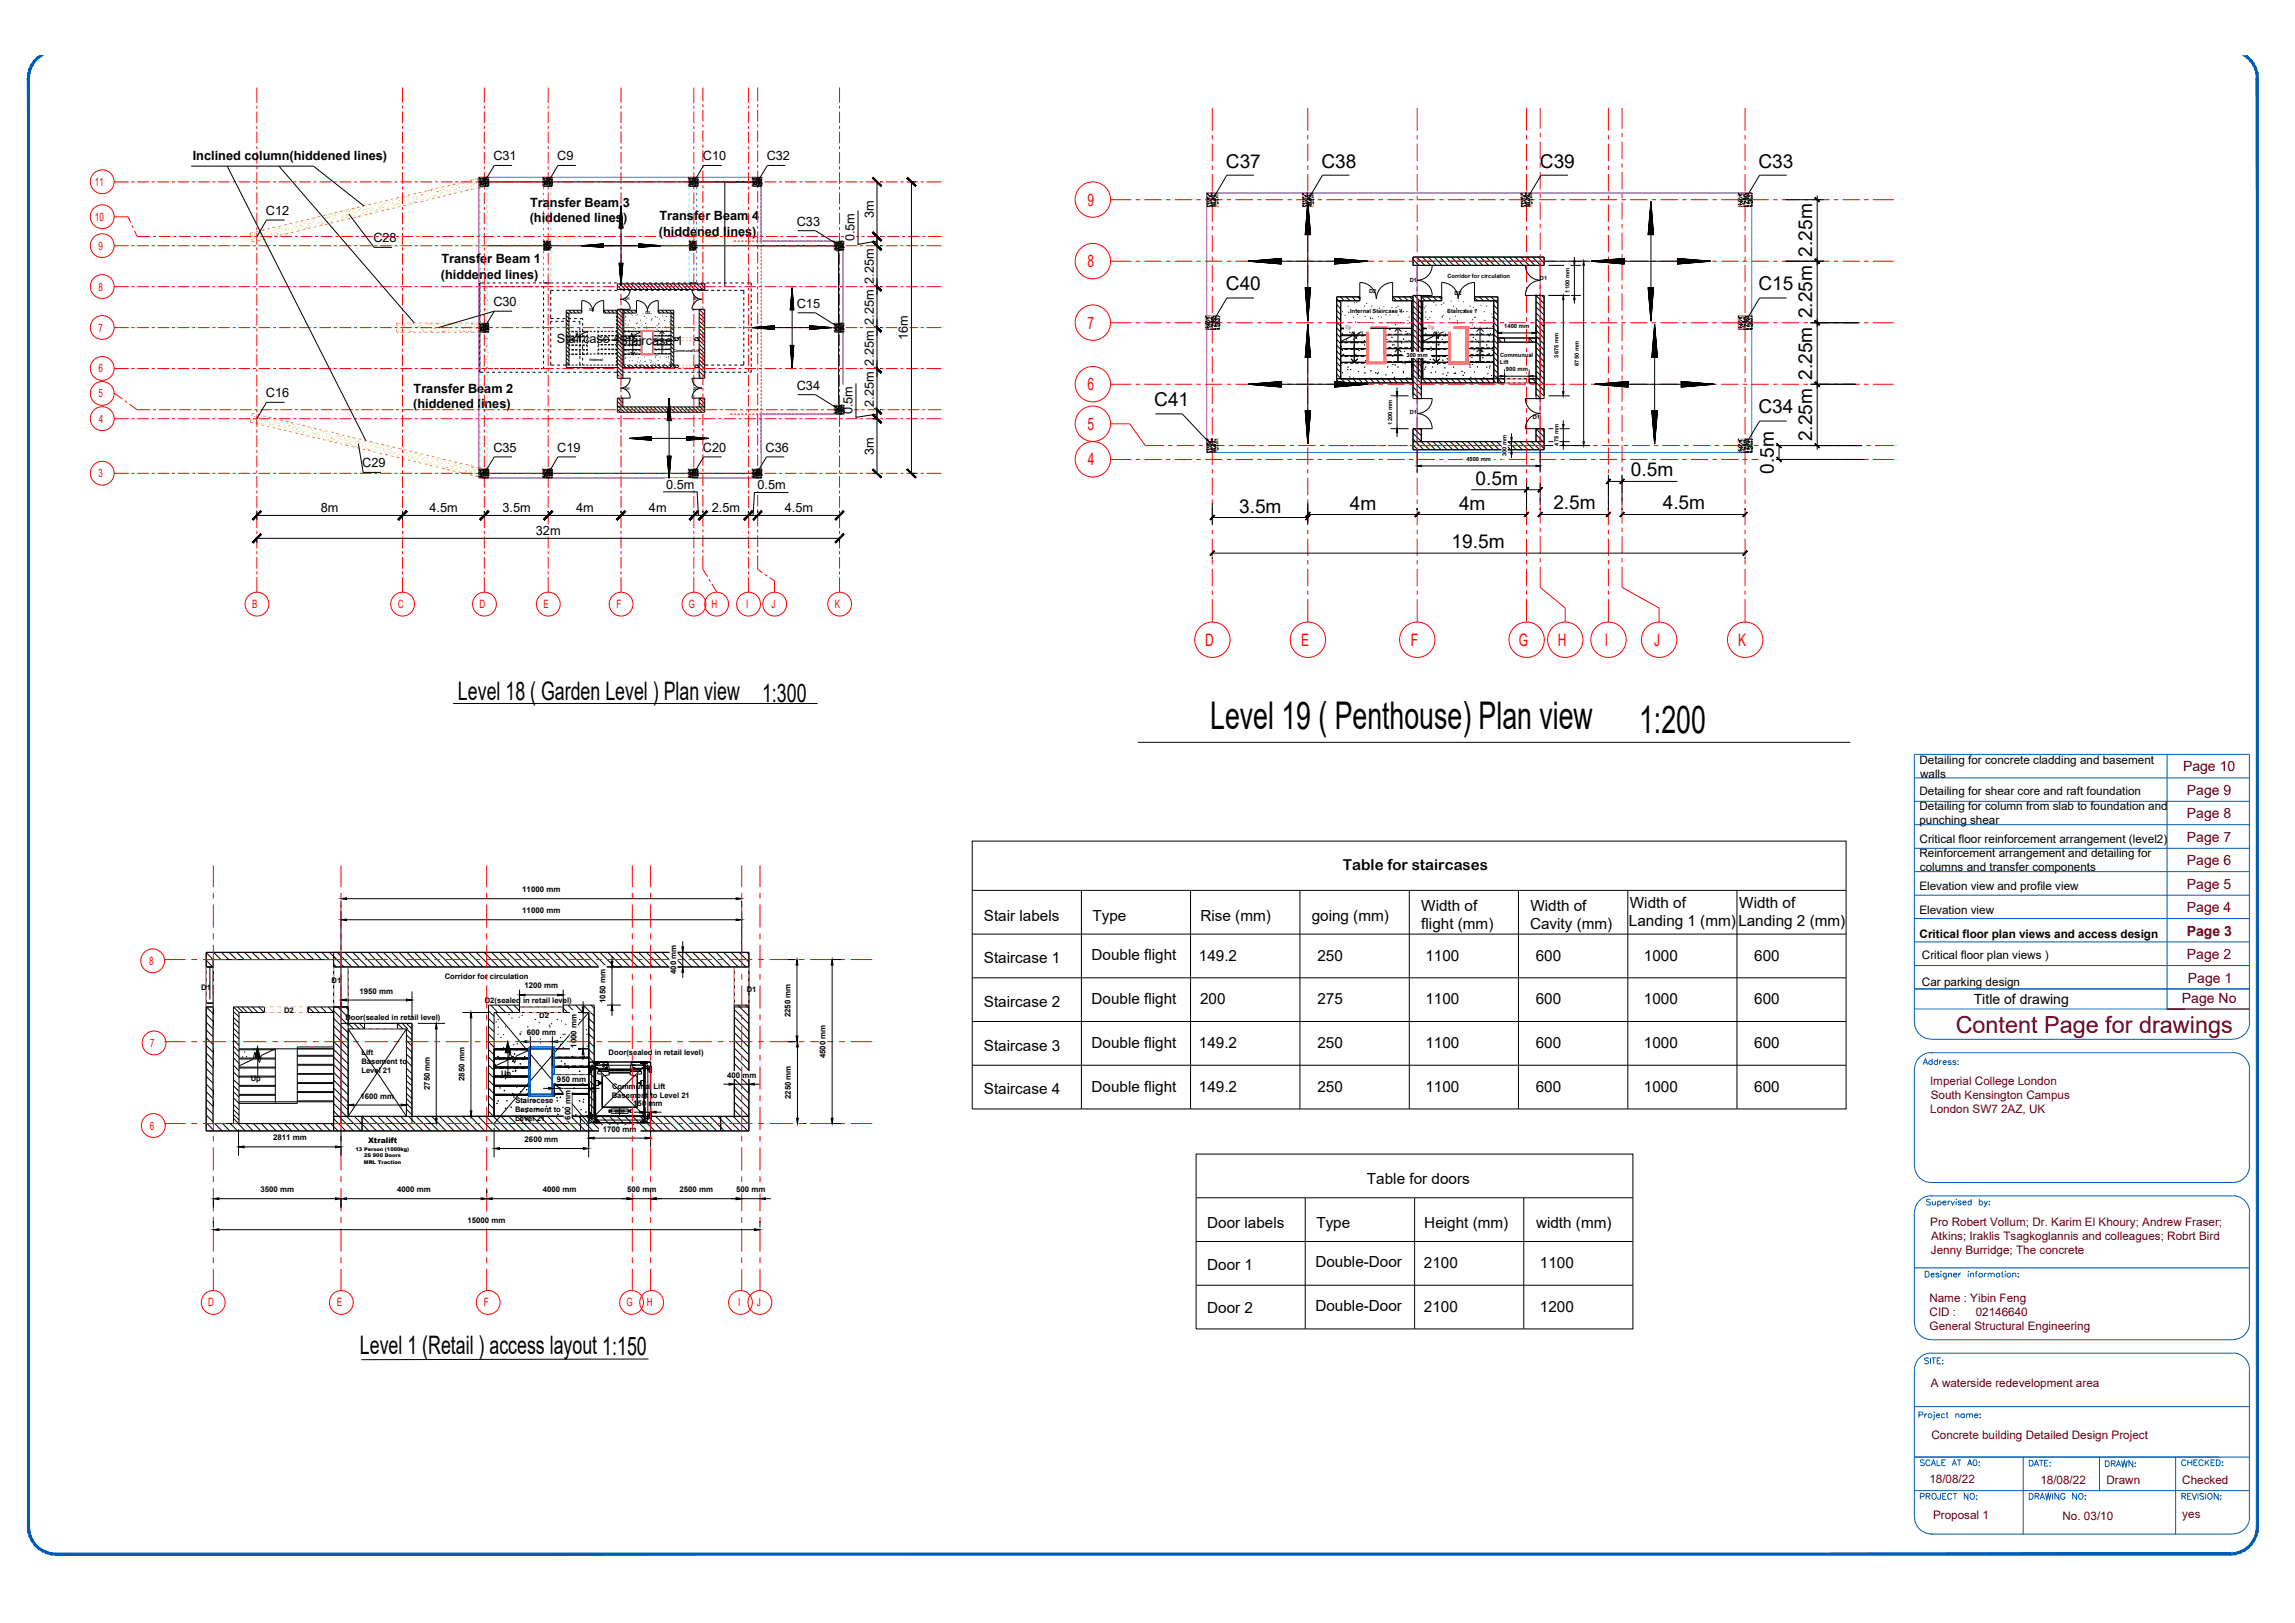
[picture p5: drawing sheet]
<svg xmlns="http://www.w3.org/2000/svg" width="420mm" height="297mm" viewBox="0 0 420 297" stroke-linecap="round" stroke-linejoin="round" font-family="sans-serif">
<defs><g id="words">
<g font-size="7">
<text x="221.6" y="133.4">Level 19 ( Penthouse) Plan view</text>
<text x="300.1" y="134.1">1:200</text>
</g>
<g font-size="4.7">
<text x="83.8" y="128.1">Level 18 ( Garden Level ) Plan view</text>
<text x="139.5" y="128.5">1:300</text>
<text x="65.9" y="247.8">Level 1 (Retail ) access layout 1:150</text>
</g>
<text font-size="4.3" fill="#720000" x="358" y="189.1">Content Page for drawings</text>
<g font-size="3.5">
<text x="224.4" y="30.7">C37</text>
<text x="241.9" y="30.7">C38</text>
<text x="281.9" y="30.7">C39</text>
<text x="321.9" y="30.7">C33</text>
<text x="331.8" y="47" transform="rotate(-90 331.8 47)">2.25m</text>
<text x="224.4" y="53.1">C40</text>
<text x="321.9" y="53.1">C15</text>
<text x="331.8" y="58.2" transform="rotate(-90 331.8 58.2)">2.25m</text>
<text x="331.8" y="69.5" transform="rotate(-90 331.8 69.5)">2.25m</text>
<text x="211.3" y="74.4">C41</text>
<text x="321.9" y="75.7">C34</text>
<text x="331.8" y="80.7" transform="rotate(-90 331.8 80.7)">2.25m</text>
<text x="270.2" y="88.7">0.5m</text>
<text x="298.6" y="87.2">0.5m</text>
<text x="324.8" y="86.7" transform="rotate(-90 324.8 86.7)">0.5m</text>
<text x="226.9" y="93.8">3.5m</text>
<text x="247.1" y="93.3">4m</text>
<text x="267.1" y="93.3">4m</text>
<text x="284.4" y="93.2">2.5m</text>
<text x="304.4" y="93.2">4.5m</text>
<text x="265.8" y="100.3">19.5m</text>
</g>
<g font-size="3.1" fill="#f00">
<text x="199.1" y="37.6">9</text>
<text x="199.1" y="48.9">8</text>
<text x="199.1" y="60.1">7</text>
<text x="199.1" y="71.4">6</text>
<text x="199.1" y="78.6">5</text>
<text x="199.2" y="85.1">4</text>
<text x="220.6" y="118.2">D</text>
<text x="238.2" y="118.2">E</text>
<text x="258.3" y="118.2">F</text>
<text x="278.1" y="118.2">G</text>
<text x="285.2" y="118.2">H</text>
<text x="293.8" y="118.2">I</text>
<text x="302.8" y="118.2">J</text>
<text x="318.2" y="118.2">K</text>
</g>
<g font-size="2.8">
<text x="260.2" y="166.7">Width of</text>
<text x="280.2" y="166.7">Width of</text>
<text x="298.4" y="166.2">Width of</text>
<text x="318.4" y="166.2">Width of</text>
<text x="180.1" y="168.5">Stair labels</text>
<text x="200" y="168.5">Type</text>
<text x="219.8" y="168.5">Rise (mm)</text>
<text x="240.1" y="168.5">going (mm)</text>
<text x="260.2" y="170">flight (mm)</text>
<text x="280.1" y="170">Cavity (mm)</text>
<text x="298.2" y="169.6">Landing 1 (mm)</text>
<text x="318.2" y="169.6">Landing 2 (mm)</text>
<text x="180.1" y="176.3">Staircase 1</text>
<text x="199.8" y="175.8">Double flight</text>
<text x="219.5" y="175.8">149.2</text>
<text x="241.2" y="175.8">250</text>
<text x="261" y="175.8">1100</text>
<text x="281.2" y="175.8">600</text>
<text x="301" y="175.8">1000</text>
<text x="321.2" y="175.8">600</text>
<text x="180.1" y="184.3">Staircase 2</text>
<text x="199.8" y="183.8">Double flight</text>
<text x="219.7" y="183.8">200</text>
<text x="241.2" y="183.8">275</text>
<text x="261" y="183.8">1100</text>
<text x="281.2" y="183.8">600</text>
<text x="301" y="183.8">1000</text>
<text x="321.2" y="183.8">600</text>
<text x="199.8" y="191.8">Double flight</text>
<text x="219.5" y="191.8">149.2</text>
<text x="241.2" y="191.8">250</text>
<text x="261" y="191.8">1100</text>
<text x="281.2" y="191.8">600</text>
<text x="301" y="191.8">1000</text>
<text x="321.2" y="191.8">600</text>
<text x="180.1" y="192.3">Staircase 3</text>
<text x="180.1" y="200.3">Staircase 4</text>
<text x="199.8" y="199.8">Double flight</text>
<text x="219.5" y="199.8">149.2</text>
<text x="241.2" y="199.8">250</text>
<text x="261" y="199.8">1100</text>
<text x="281.2" y="199.8">600</text>
<text x="301" y="199.8">1000</text>
<text x="321.2" y="199.8">600</text>
<text x="250.3" y="216.7">Table for doors</text>
<text x="221" y="224.8">Door labels</text>
<text x="241" y="224.8">Type</text>
<text x="260.8" y="224.8">Height (mm)</text>
<text x="281.2" y="224.8">width (mm)</text>
<text x="221" y="232.5">Door 1</text>
<text x="240.8" y="232">Double-Door</text>
<text x="260.7" y="232.1">2100</text>
<text x="281.9" y="232.1">1100</text>
<text x="240.8" y="240">Double-Door</text>
<text x="221" y="240.3">Door 2</text>
<text x="260.7" y="240.1">2100</text>
<text x="281.9" y="240.1">1200</text>
</g>
<text font-size="2.7" x="245.9" y="159.2">Table for staircases</text>
<g font-size="2.6" fill="#720000">
<text x="399.7" y="141.2">Page 10</text>
<text x="400.4" y="149.8">Page 8</text>
<text x="400.4" y="145.5">Page 9</text>
<text x="400.4" y="154.1">Page 7</text>
<text x="400.4" y="158.4">Page 6</text>
<text x="400.4" y="167">Page 4</text>
<text x="400.4" y="162.7">Page 5</text>
<text x="400.3" y="171.3">Page 3</text>
<text x="400.4" y="175.6">Page 2</text>
<text x="400.5" y="179.8">Page 1</text>
<text x="399.4" y="183.5">Page No</text>
</g>
<text font-size="2.6" x="361.3" y="183.7">Title of drawing</text>
<g font-size="2.3">
<text x="35.3" y="29.2">Inclined column(hiddened lines)</text>
<text x="90.3" y="29.4">C31</text>
<text x="102" y="29.4">C9</text>
<text x="128.7" y="29.4">C10</text>
<text x="140.4" y="29.4">C32</text>
<text x="48.7" y="39.3">C12</text>
<text x="97" y="40.7">(hiddened lines)</text>
<text x="97.1" y="37.9">Transfer Beam 3</text>
<text x="120.7" y="40.3">Transfer Beam 4</text>
<text x="145.9" y="41.3">C33</text>
<text x="160" y="39.9" transform="rotate(-90 160 39.9)">3m</text>
<text x="68.4" y="44.3">C28</text>
<text x="120.6" y="43.1">(hiddened lines)</text>
<text x="156.4" y="44.2" transform="rotate(-90 156.4 44.2)">0.5m</text>
<text x="80.7" y="51">(hiddened lines)</text>
<text x="80.8" y="48.2">Transfer Beam 1</text>
<text x="160" y="51.9" transform="rotate(-90 160 51.9)">2.25m</text>
<text x="90.3" y="56">C30</text>
<text x="145.9" y="56.3">C15</text>
<text x="160" y="59.4" transform="rotate(-90 160 59.4)">2.25m</text>
<text x="102" y="62.8">Staircase 4</text>
<text x="113.4" y="63.2">Staircase 1</text>
<text x="166.2" y="62.3" transform="rotate(-90 166.2 62.3)">16m</text>
<text x="75.7" y="71.9">Transfer Beam 2</text>
<text x="145.9" y="71.3">C34</text>
<text x="160" y="66.9" transform="rotate(-90 160 66.9)">2.25m</text>
<text x="48.7" y="72.7">C16</text>
<text x="75.6" y="74.6">(hiddened lines)</text>
<text x="156.1" y="75.8" transform="rotate(-90 156.1 75.8)">0.5m</text>
<text x="160" y="74.4" transform="rotate(-90 160 74.4)">2.25m</text>
<text x="90.3" y="82.7">C35</text>
<text x="102" y="82.7">C19</text>
<text x="128.7" y="82.7">C20</text>
<text x="140.2" y="82.7">C36</text>
<text x="160" y="83.2" transform="rotate(-90 160 83.2)">3m</text>
<text x="66.3" y="85.5">C29</text>
<text x="121.9" y="89.4">0.5m</text>
<text x="138.7" y="89.5">0.5m</text>
<text x="58.7" y="93.7">8m</text>
<text x="78.6" y="93.7">4.5m</text>
<text x="92" y="93.7">3.5m</text>
<text x="105.5" y="93.7">4m</text>
<text x="118.8" y="93.7">4m</text>
<text x="130.3" y="93.7">2.5m</text>
<text x="143.7" y="93.7">4.5m</text>
<text x="98.1" y="97.9">32m</text>
</g>
<g font-size="2.1" fill="#f00">
<text x="17.4" y="34">11</text>
<text x="17.4" y="40.4">10</text>
<text x="18.1" y="45.7">9</text>
<text x="18.1" y="53.2">8</text>
<text x="18.1" y="60.7">7</text>
<text x="18.1" y="68.2">6</text>
<text x="18.1" y="72.7">5</text>
<text x="18.1" y="77.4">4</text>
<text x="18.1" y="87.3">3</text>
<text x="46.2" y="111.3">B</text>
<text x="72.8" y="111.3">C</text>
<text x="87.8" y="111.3">D</text>
<text x="99.5" y="111.3">E</text>
<text x="112.9" y="111.3">F</text>
<text x="126.1" y="111.3">G</text>
<text x="130.3" y="111.3">H</text>
<text x="136.6" y="111.3">I</text>
<text x="141.3" y="111.3">J</text>
<text x="152.9" y="111.3">K</text>
<text x="27.3" y="176.6">8</text>
<text x="27.5" y="191.6">7</text>
<text x="27.4" y="206.7">6</text>
<text x="38.1" y="239.1">D</text>
<text x="61.7" y="239.1">E</text>
<text x="88.6" y="239.1">F</text>
<text x="114.7" y="239.1">G</text>
<text x="118.4" y="239.1">H</text>
<text x="135.1" y="239.1">I</text>
<text x="138.5" y="239.1">J</text>
</g>
<g font-size="2.1">
<text x="351.4" y="139.8">Detailing for concrete cladding and basement</text>
<text x="351.5" y="142.3">walls</text>
<text x="351.4" y="148.2">Detailing for column from slab to foundation and</text>
<text x="351.4" y="145.5">Detailing for shear core and raft foundation</text>
<text x="351.4" y="150.7">punching shear</text>
<text x="351.4" y="154.3">Critical floor reinforcement arrangement (level2)</text>
<text x="351.4" y="156.9">Reinforcement arrangement and detailing for</text>
<text x="351.5" y="159.4">columns and transfer components</text>
<text x="351.4" y="167.2">Elevation view</text>
<text x="351.4" y="162.9">Elevation view and profile view</text>
<text x="351.4" y="171.6">Critical floor plan views and access design</text>
<text x="351.9" y="175.6">Critical floor plan views )</text>
<text x="351.9" y="180.4">Car parking design</text>
</g>
<g font-size="2.1" fill="#720000">
<text x="353.3" y="198.5">Imperial College London</text>
<text x="353.4" y="203.7">London SW7 2AZ, UK</text>
<text x="353.5" y="201.1">South Kensington Campus</text>
<text x="353.4" y="224.4">Pro Robert Vollum; Dr. Karim El Khoury; Andrew Fraser;</text>
<text x="353.6" y="227">Atkins; Iraklis Tsagkoglannis and colleagues; Robrt Bird</text>
<text x="353.5" y="229.5">Jenny Burridge; The concrete</text>
<text x="353.2" y="238.2">Name : Yibin Feng</text>
<text x="353.3" y="240.8">CID :</text>
<text x="353.3" y="243.4">General Structural Engineering</text>
<text x="361.7" y="240.8">02146640</text>
<text x="353.5" y="253.9">A waterside redevelopment area</text>
<text x="353.6" y="263.5">Concrete building Detailed Design Project</text>
<text x="353.2" y="271.4">18/08/22</text>
<text x="373.5" y="271.5">18/08/22</text>
<text x="385.6" y="271.6">Drawn</text>
<text x="399.5" y="271.6">Checked</text>
<text x="353.9" y="278">Proposal 1</text>
<text x="377.6" y="278.2">No. 03/10</text>
<text x="399.5" y="277.9">yes</text>
</g>
<g font-size="1.4">
<text x="95.6" y="163.3">11000 mm</text>
<text x="95.6" y="167.1">11000 mm</text>
<text x="60.7" y="179.8">D1</text>
<text x="81.4" y="179.1">Corridor for circulation</text>
<text x="123.8" y="178.3" transform="rotate(-90 123.8 178.3)">400 mm</text>
<text x="36.9" y="181.2">D1</text>
<text x="52" y="185.3">D2</text>
<text x="65.8" y="181.8">1950 mm</text>
<text x="88.8" y="183.7">D2(sealed in retail level)</text>
<text x="96" y="180.9">1200 mm</text>
<text x="110.9" y="183.6" transform="rotate(-90 110.9 183.6)">1050 mm</text>
<text x="136.7" y="181.6">D1</text>
<text x="63.2" y="186.7">Door(sealed in retail level)</text>
<text x="96.4" y="189.5">600 mm</text>
<text x="98.7" y="186.3">D2</text>
<text x="105.6" y="191.7" transform="rotate(-90 105.6 191.7)">1000 mm</text>
<text x="144.7" y="186.2" transform="rotate(-90 144.7 186.2)">2250 mm</text>
<text x="45.9" y="197.9">Up</text>
<text x="66.2" y="193.1">Lift</text>
<text x="66.2" y="194.7">Basement to</text>
<text x="66.2" y="196.4">Level 21</text>
<text x="85" y="197.8" transform="rotate(-90 85 197.8)">2850 mm</text>
<text x="91.7" y="197">Up</text>
<text x="111.4" y="193">Door(sealed in retail level)</text>
<text x="133.1" y="197.2">400 mm</text>
<text x="151.2" y="193.7" transform="rotate(-90 151.2 193.7)">4500 mm</text>
<text x="66" y="201.1">1600 mm</text>
<text x="78.7" y="199.5" transform="rotate(-90 78.7 199.5)">2750 mm</text>
<text x="94.3" y="203.5">Basement to</text>
<text x="94.3" y="201.9">Stairecese</text>
<text x="102" y="198">950 mm</text>
<text x="112" y="201">Basement to Level 21</text>
<text x="112" y="199.3">Communal Lift</text>
<text x="115.9" y="202.4">150 mm</text>
<text x="144.8" y="201.2" transform="rotate(-90 144.8 201.2)">2250 mm</text>
<text x="50" y="208.7">2811 mm</text>
<text x="67.4" y="209.2">Xtralift</text>
<text x="94.3" y="205.2">Level 21</text>
<text x="96" y="209">2600 mm</text>
<text x="104.4" y="204.9" transform="rotate(-90 104.4 204.9)">600 mm</text>
<text x="110.3" y="207.1">1700 mm</text>
<text x="47.7" y="218.2">3500 mm</text>
<text x="72.7" y="218.2">4000 mm</text>
<text x="99.4" y="218.2">4000 mm</text>
<text x="114.8" y="218.2">500 mm</text>
<text x="124.4" y="218.2">2500 mm</text>
<text x="134.8" y="218.2">500 mm</text>
<text x="85.6" y="223.9">15000 mm</text>
</g>
<g font-size="1.1">
<text x="246.3" y="60.2">Up</text>
<text x="261.5" y="60.2">Up</text>
<text x="275.4" y="60">1400 mm</text>
<text x="275.7" y="68">900 mm</text>
</g>
<g font-size="1">
<text x="250.6" y="53.7">D2</text>
<text x="258.1" y="51.7">D1</text>
<text x="265" y="50.9">Corridor for circulation</text>
<text x="266.3" y="53.9">D2</text>
<text x="281.9" y="51.3">D1</text>
<text x="287.3" y="53.6" transform="rotate(-90 287.3 53.6)">1100 mm</text>
<text x="247.2" y="57.4">Internal Staircase 4</text>
<text x="265" y="57.3">Staircase 1</text>
<text x="257.5" y="65.3">300 mm</text>
<text x="274.6" y="65.3">Communual</text>
<text x="285.3" y="65.5" transform="rotate(-90 285.3 65.5)">3675 mm</text>
<text x="274.6" y="66.6">Lift</text>
<text x="289" y="66.9" transform="rotate(-90 289 66.9)">6750 mm</text>
<text x="254.9" y="77.7" transform="rotate(-90 254.9 77.7)">1200 mm</text>
<text x="258.1" y="75.8">D1</text>
<text x="280.6" y="76.8">D1</text>
<text x="275.8" y="83.5" transform="rotate(-90 275.8 83.5)">300 mm</text>
<text x="285.3" y="81.5" transform="rotate(-90 285.3 81.5)">475 mm</text>
<text x="268.5" y="84.4">4500 mm</text>
</g>
<g font-size=".9">
<text x="65.1" y="210.6">13 Person (1000kg)</text>
<text x="66.6" y="213">MRL Traction</text>
<text x="66.7" y="211.8">2S 900 Doors</text>
</g>
<g font-size=".7">
<text x="107.9" y="57">D2</text>
<text x="114.5" y="54.9">D1</text>
<text x="118.2" y="57.4">D2</text>
<text x="126.9" y="55">D1</text>
<text x="123.3" y="64.5">Communal Lift</text>
<text x="107.9" y="66.1">Internal</text>
<text x="114.5" y="71.3">D1</text>
<text x="126.9" y="71.4">D1</text>
</g>
</g></defs>
<!-- layer: S-GRID-IDEN -->
<g fill="none" stroke="#f00" stroke-width=".18">
<circle cx="18.7" cy="39.7" r="2.18"/>
<circle cx="18.7" cy="33.3" r="2.18"/>
<circle cx="200.1" cy="36.5" r="3.2"/>
<circle cx="18.7" cy="45" r="2.18"/>
<circle cx="18.7" cy="59.9" r="2.18"/>
<circle cx="18.7" cy="52.4" r="2.18"/>
<circle cx="200.1" cy="47.8" r="3.2"/>
<circle cx="200.1" cy="59" r="3.2"/>
<circle cx="18.7" cy="76.6" r="2.18"/>
<circle cx="18.7" cy="67.4" r="2.18"/>
<circle cx="18.7" cy="72" r="2.18"/>
<circle cx="200.1" cy="70.3" r="3.2"/>
<circle cx="200.1" cy="77.5" r="3.2"/>
<circle cx="18.7" cy="86.6" r="2.18"/>
<circle cx="200.1" cy="84.1" r="3.2"/>
<circle cx="47" cy="110.6" r="2.18"/>
<circle cx="73.7" cy="110.6" r="2.18"/>
<circle cx="88.7" cy="110.6" r="2.18"/>
<circle cx="100.4" cy="110.6" r="2.18"/>
<circle cx="113.7" cy="110.6" r="2.18"/>
<circle cx="127" cy="110.6" r="2.18"/>
<circle cx="131.2" cy="110.6" r="2.18"/>
<circle cx="137" cy="110.6" r="2.18"/>
<circle cx="141.8" cy="110.6" r="2.18"/>
<circle cx="153.7" cy="110.6" r="2.18"/>
<circle cx="222" cy="117.1" r="3.2"/>
<circle cx="239.4" cy="117.1" r="3.2"/>
<circle cx="259.5" cy="117.1" r="3.2"/>
<circle cx="279.5" cy="117.1" r="3.2"/>
<circle cx="286.6" cy="117.1" r="3.2"/>
<circle cx="294.5" cy="117.1" r="3.2"/>
<circle cx="303.7" cy="117.1" r="3.2"/>
<circle cx="319.5" cy="117.1" r="3.2"/>
<circle cx="27.9" cy="175.8" r="2.18"/>
<circle cx="28.2" cy="190.9" r="2.18"/>
<circle cx="28.1" cy="206" r="2.18"/>
<circle cx="39" cy="238.4" r="2.18"/>
<circle cx="62.5" cy="238.4" r="2.18"/>
<circle cx="89.4" cy="238.4" r="2.18"/>
<circle cx="115.6" cy="238.4" r="2.18"/>
<circle cx="119.3" cy="238.4" r="2.18"/>
<circle cx="135.6" cy="238.4" r="2.18"/>
<circle cx="139.1" cy="238.4" r="2.18"/>
</g>
<g fill="none" stroke="#f00" stroke-width=".18">
<path d="M47 16v2.8M47 19.4v.5M73.7 16v2.8M73.7 19.4v.5M88.7 16v2.8M88.7 19.4v.5M100.4 16v2.8M100.4 19.4v.5M113.7 16v2.8M113.7 19.4v.5M127 16v2.8M127 19.4v.5"/>
<path d="M128.7 16v2.6M128.7 19.1v.5M137 16v2.8M137 19.4v.5M138.7 16v2.6M138.7 19.1v.5M153.7 16v2.8M153.7 19.4v.5M20.9 39.7h2.5l.5 1M20.9 33.3h2.7M24.1 33.3h.5M25.1 33.3h2.1"/>
<path d="M27.8 33.3h.5M28.9 33.3h2.1M31.5 33.3h.5M32.5 33.3h2.2M35.2 33.3h.5M36.3 33.3h2.1M38.9 33.3h.5M39.9 33.3h2.2M42.6 33.3h.5M43.7 33.3h2.1M46.3 33.3h.5M47 20.4v2.1"/>
<path d="M47 23v.6M47 24.1v2.1M47 26.8v.5M47 27.8v2.1M47 30.5v.5M47 31.5v2.1M47 34.2v.5M47 35.2v2.2M47 37.9v.5M47 38.9v2.1M47.4 33.3h2.1M50 33.3h.5"/>
<path d="M51.1 33.3h2.1M53.7 33.3h.6M54.8 33.3h2.1M57.4 33.3h.5M58.5 33.3h2.1M61.1 33.3h.6M62.2 33.3h2.1M64.8 33.3h.5M65.9 33.3h2.1M68.5 33.3h.6M69.6 33.3h2.1M72.2 33.3h.6"/>
<path d="M73.3 33.3h2.1M73.7 20.4v2.1M73.7 23v.6M73.7 24.1v2.1M73.7 26.8v.5M73.7 27.8v2.1M73.7 30.5v.5M73.7 31.5v2.1M73.7 34.2v.5M73.7 35.2v2.2M73.7 37.9v.5M73.7 38.9v2.1"/>
<path d="M75.9 33.3h.6M77 33.3h2.1M79.7 33.3h.5M80.7 33.3h2.1M83.3 33.3h.6M84.4 33.3h2.1M87.1 33.3h.5M88.1 33.3h2.1M88.7 20.4v2.1M88.7 23v.6M88.7 24.1v2.1M88.7 26.8v.5"/>
<path d="M88.7 27.8v2.1M88.7 30.5v.5M88.7 31.5v2.1M88.7 34.2v.5M88.7 35.2v2.2M88.7 37.9v.5M88.7 38.9v2.1M90.7 33.3h.6M91.8 33.3h2.1M94.5 33.3h.5M95.5 33.3h2.1M98.2 33.3h.5"/>
<path d="M99.2 33.3h2.2M100.4 20.4v2.1M100.4 23v.6M100.4 24.1v2.1M100.4 26.8v.5M100.4 27.8v2.1M100.4 30.5v.5M100.4 31.5v2.1M100.4 34.2v.5M100.4 35.2v2.2M100.4 37.9v.5M100.4 38.9v2.1"/>
<path d="M101.9 33.3h.5M102.9 33.3h2.2M105.6 33.3h.5M106.7 33.3h2.1M109.3 33.3h.5M110.3 33.3h2.2M113 33.3h.5M113.7 20.4v2.1M113.7 23v.6M113.7 24.1v2.1M113.7 26.8v.5M113.7 27.8v2.1"/>
<path d="M113.7 30.5v.5M113.7 31.5v2.1M113.7 34.2v.5M113.7 35.2v2.2M113.7 37.9v.5M113.7 38.9v2.1M114.1 33.3h2.1M116.7 33.3h.5M117.8 33.3h2.1M120.4 33.3h.5M121.5 33.3h2.1M124.1 33.3h.6"/>
<path d="M125.2 33.3h2.1M127 20.4v2.1M127 23v.6M127 24.1v2.1M127 26.8v.5M127 27.8v2.1M127 30.5v.5M127 31.5v2.1M127 34.2v.5M127 35.2v2.2M127 37.9v.5M127 38.9v2.1"/>
<path d="M127.8 33.3h.5M128.7 20.1v2.1M128.7 22.8v.5M128.7 23.8v2.2M128.7 26.5v.5M128.7 27.5v2.1M128.7 30.2v.5M128.7 31.3v2.1M128.7 33.9v.5M128.7 35v2.1M128.7 37.6v.6M128.7 38.7v2.1"/>
<path d="M128.9 33.3h2.1M131.5 33.3h.6M132.6 33.3h2.1M135.2 33.3h.5M136.3 33.3h2.1M137 20.4v2.1M137 23v.6M137 24.1v2.1M137 26.8v.5M137 27.8v2.1M137 30.5v.5M137 31.5v2.1"/>
<path d="M137 34.2v.5M137 35.2v2.2M137 37.9v.5M137 38.9v2.1M138.7 20.1v2.1M138.7 22.8v.5M138.7 23.8v2.2M138.7 26.5v.5M138.7 27.5v2.1M138.7 30.2v.5M138.7 31.3v2.1M138.7 33.9v.5"/>
<path d="M138.7 35v2.1M138.7 37.6v.6M138.7 38.7v2.1M138.9 33.3h.6M140 33.3h2.1M142.6 33.3h.6M143.7 33.3h2.1M146.3 33.3h.6M147.4 33.3h2.1M150.1 33.3h.5M151.1 33.3h2.1M153.7 20.4v2.1"/>
<path d="M153.7 23v.6M153.7 24.1v2.1M153.7 26.8v.5M153.7 27.8v2.1M153.7 30.5v.5M153.7 31.5v2.1M153.7 34.2v.5M153.7 35.2v2.2M153.7 37.9v.5M153.7 38.9v2.1M153.7 33.3h.6M154.8 33.3h2.1"/>
<path d="M157.5 33.3h.5M158.5 33.3h2.1M161.1 33.3h.6M162.2 33.3h2.1M164.9 33.3h.5M165.9 33.3h2.1M168.6 33.3h.5M169.6 33.3h2.7M20.9 52.5h2.7M20.9 45h2.7M20.9 60h2.7M24.1 52.5h.5"/>
<path d="M24.1 45h.5M24.1 60h.5M24.2 41.2l.2 .5M24.6 42.2l.5 1.1h2.4M25.1 52.5h2.1M25.1 45h2.1M25.1 60h2.1M27.8 52.5h.5M27.8 45h.5M27.8 60h.5M28.1 43.3h.5M28.9 52.5h2.1"/>
<path d="M28.9 45h2.1M28.9 60h2.1M29.1 43.3h2.1M31.5 52.5h.5M31.5 45h.5M31.5 60h.5M31.7 43.3h.6M32.5 52.5h2.2M32.5 45h2.2M32.5 60h2.2M32.8 43.3h2.1M35.2 52.5h.5"/>
<path d="M35.2 45h.5M35.2 60h.5M35.5 43.3h.5M36.3 52.5h2.1M36.3 45h2.1M36.3 60h2.1M36.5 43.3h2.1M38.9 52.5h.5M38.9 45h.5M38.9 60h.5M39.1 43.3h.6M39.9 52.5h2.2"/>
<path d="M39.9 45h2.2M39.9 60h2.2M40.2 43.3h2.1M42.6 52.5h.5M42.6 45h.5M42.6 60h.5M42.9 43.3h.5M43.7 52.5h2.1M43.7 45h2.1M43.7 60h2.1M43.9 43.3h2.1M46.3 52.5h.5"/>
<path d="M46.3 45h.5M46.3 60h.5M46.6 43.3h.5M47 41.6v.5M47 42.6v2.2M47 45.3v.5M47 46.3v2.1M47 49v.5M47 50.1v2.1M47 52.7v.5M47 53.8v2.1M47 56.4v.6"/>
<path d="M47 57.5v2.1M47.4 52.5h2.1M47.4 45h2.1M47.4 60h2.1M47.7 43.3h2.1M50 52.5h.5M50 45h.5M50 60h.5M50.3 43.3h.5M51.1 52.5h2.1M51.1 45h2.1M51.1 60h2.1"/>
<path d="M51.3 43.3h2.2M53.7 52.5h.6M53.7 45h.6M53.7 60h.6M54 43.3h.5M54.8 52.5h2.1M54.8 45h2.1M54.8 60h2.1M55.1 43.3h2.1M57.4 52.5h.5M57.4 45h.5M57.4 60h.5"/>
<path d="M57.7 43.3h.5M58.5 52.5h2.1M58.5 45h2.1M58.5 60h2.1M58.7 43.3h2.2M61.1 52.5h.6M61.1 45h.6M61.1 60h.6M61.4 43.3h.5M62.2 52.5h2.1M62.2 45h2.1M62.2 60h2.1"/>
<path d="M62.5 43.3h2.1M64.8 52.5h.5M64.8 45h.5M64.8 60h.5M65.1 43.3h.5M65.9 52.5h2.1M65.9 45h2.1M65.9 60h2.1M66.2 43.3h2.1M68.5 52.5h.6M68.5 45h.6M68.5 60h.6"/>
<path d="M68.8 43.3h.5M69.6 52.5h2.1M69.6 45h2.1M69.6 60h2.1M69.9 43.3h2.1M72.2 52.5h.6M72.2 45h.6M72.2 60h.6M72.5 43.3h.6M73.3 52.5h2.1M73.3 45h2.1M73.3 60h2.1"/>
<path d="M73.6 43.3h2.1M73.7 41.6v.5M73.7 42.6v2.2M73.7 45.3v.5M73.7 46.3v2.1M73.7 49v.5M73.7 50.1v2.1M73.7 52.7v.5M73.7 53.8v2.1M73.7 56.4v.6M73.7 57.5v2.1M75.9 52.5h.6"/>
<path d="M75.9 45h.6M75.9 60h.6M76.2 43.3h.5M77 52.5h2.1M77 45h2.1M77 60h2.1M77.3 43.3h2.1M79.7 52.5h.5M79.7 45h.5M79.7 60h.5M79.9 43.3h.6M80.7 52.5h2.1"/>
<path d="M80.7 45h2.1M80.7 60h2.1M81 43.3h2.1M83.3 52.5h.6M83.3 45h.6M83.3 60h.6M83.6 43.3h.5M84.4 52.5h2.1M84.4 45h2.1M84.4 60h2.1M84.7 43.3h2.1M87.1 52.5h.5"/>
<path d="M87.1 45h.5M87.1 60h.5M87.3 43.3h.6M88.1 52.5h2.1M88.1 45h2.1M88.1 60h2.1M88.4 43.3h2.1M88.7 41.6v.5M88.7 42.6v2.2M88.7 45.3v.5M88.7 46.3v2.1M88.7 49v.5"/>
<path d="M88.7 50.1v2.1M88.7 52.7v.5M88.7 53.8v2.1M88.7 56.4v.6M88.7 57.5v2.1M90.7 52.5h.6M90.7 45h.6M90.7 60h.6M91 43.3h.6M91.8 52.5h2.1M91.8 45h2.1M91.8 60h2.1"/>
<path d="M92.1 43.3h2.1M94.5 52.5h.5M94.5 45h.5M94.5 60h.5M94.7 43.3h.6M95.5 52.5h2.1M95.5 45h2.1M95.5 60h2.1M95.8 43.3h2.1M98.2 52.5h.5M98.2 45h.5M98.2 60h.5"/>
<path d="M98.5 43.3h.5M99.2 52.5h2.2M99.2 45h2.2M99.2 60h2.2M99.5 43.3h2.1M100.4 41.6v.5M100.4 42.6v2.2M100.4 45.3v.5M100.4 46.3v2.1M100.4 49v.5M100.4 50.1v2.1M100.4 52.7v.5"/>
<path d="M100.4 53.8v2.1M100.4 56.4v.6M100.4 57.5v2.1M101.9 52.5h.5M101.9 45h.5M101.9 60h.5M102.1 43.3h.6M102.9 52.5h2.2M102.9 45h2.2M102.9 60h2.2M103.2 43.3h2.1M105.6 52.5h.5"/>
<path d="M105.6 45h.5M105.6 60h.5M105.9 43.3h.5M106.7 52.5h2.1M106.7 45h2.1M106.7 60h2.1M106.9 43.3h2.1M109.3 52.5h.5M109.3 45h.5M109.3 60h.5M109.5 43.3h.6M110.3 52.5h2.2"/>
<path d="M110.3 45h2.2M110.3 60h2.2M110.6 43.3h2.1M113 52.5h.5M113 45h.5M113 60h.5M113.3 43.3h.5M113.7 41.6v.5M113.7 42.6v2.2M113.7 45.3v.5M113.7 46.3v2.1M113.7 49v.5"/>
<path d="M113.7 50.1v2.1M113.7 52.7v.5M113.7 53.8v2.1M113.7 56.4v.6M113.7 57.5v2.1M114.1 52.5h2.1M114.1 45h2.1M114.1 60h2.1M114.3 43.3h2.1M116.7 52.5h.5M116.7 45h.5M116.7 60h.5"/>
<path d="M117 43.3h.5M117.8 52.5h2.1M117.8 45h2.1M117.8 60h2.1M118 43.3h2.1M120.4 52.5h.5M120.4 45h.5M120.4 60h.5M120.7 43.3h.5M121.5 52.5h2.1M121.5 45h2.1M121.5 60h2.1"/>
<path d="M121.7 43.3h2.2M124.1 52.5h.6M124.1 45h.6M124.1 60h.6M124.4 43.3h.5M125.2 52.5h2.1M125.2 45h2.1M125.2 60h2.1M125.4 43.3h2.1M127 41.6v.5M127 42.6v2.2M127 45.3v.5"/>
<path d="M127 46.3v2.1M127 49v.5M127 50.1v2.1M127 52.7v.5M127 53.8v2.1M127 56.4v.6M127 57.5v2.1M127.8 52.5h.5M127.8 45h.5M127.8 60h.5M128.1 43.3h.5M128.7 41.3v.5"/>
<path d="M128.7 42.4v2.1M128.7 45v.6M128.7 46.1v2.1M128.7 48.7v.5M128.7 49.8v2.1M128.7 52.4v.6M128.7 53.5v2.1M128.7 56.1v.6M128.7 57.2v2.1M128.7 59.8v.6M128.9 52.5h2.1M128.9 45h2.1"/>
<path d="M128.9 60h2.1M129.1 43.3h2.2M131.5 52.5h.6M131.5 45h.6M131.5 60h.6M131.8 43.3h.5M132.6 52.5h2.1M132.6 45h2.1M132.6 60h2.1M132.8 43.3h2.1M135.2 52.5h.5M135.2 45h.5"/>
<path d="M135.2 60h.5M135.5 43.3h.5M136.3 52.5h2.1M136.3 45h2.1M136.3 60h2.1M136.6 43.3h2.1M137 41.6v.5M137 42.6v2.2M137 45.3v.5M137 46.3v2.1M137 49v.5M137 50.1v2.1"/>
<path d="M137 52.7v.5M137 53.8v2.1M137 56.4v.6M137 57.5v2.1M138.7 41.3v.5M138.7 42.4v2.1M138.7 45v.6M138.7 46.1v2.1M138.7 48.7v.5M138.7 49.8v2.1M138.7 52.4v.6M138.7 53.5v2.1"/>
<path d="M138.7 56.1v.6M138.7 57.2v2.1M138.7 59.8v.6M138.9 52.5h.6M138.9 45h.6M138.9 60h.6M139.2 43.3h.5M140 52.5h2.1M140 45h2.1M140 60h2.1M140.2 43.3h2.2M142.6 52.5h.6"/>
<path d="M142.6 45h.6M142.6 60h.6M142.9 43.3h.5M143.7 52.5h2.1M143.7 45h2.1M143.7 60h2.1M144 43.3h2.1M146.3 52.5h.6M146.3 45h.6M146.3 60h.6M146.6 43.3h.5M147.4 52.5h2.1"/>
<path d="M147.4 45h2.1M147.4 60h2.1M147.6 43.3h2.2M150.1 52.5h.5M150.1 45h.5M150.1 60h.5M150.3 43.3h.5M151.1 52.5h2.1M151.1 45h2.1M151.1 60h2.1M151.4 43.3h2.1M153.7 41.6v.5"/>
<path d="M153.7 42.6v2.2M153.7 45.3v.5M153.7 46.3v2.1M153.7 49v.5M153.7 50.1v2.1M153.7 52.7v.5M153.7 53.8v2.1M153.7 56.4v.6M153.7 57.5v2.1M153.7 52.5h.6M153.7 45h.6M153.7 60h.6"/>
<path d="M154 43.3h.5M154.8 52.5h2.1M154.8 45h2.1M154.8 60h2.1M155.1 43.3h2.1M157.5 52.5h.5M157.5 45h.5M157.5 60h.5M157.7 43.3h.6M158.5 52.5h2.1M158.5 45h2.1M158.5 60h2.1"/>
<path d="M158.8 43.3h2.1M161.1 52.5h.6M161.1 45h.6M161.1 60h.6M161.4 43.3h.6M162.2 52.5h2.1M162.2 45h2.1M162.2 60h2.1M162.5 43.3h2.1M164.9 52.5h.5M164.9 45h.5M164.9 60h.5"/>
<path d="M165.1 43.3h.6M165.9 52.5h2.1M165.9 45h2.1M165.9 60h2.1M166.2 43.3h2.1M168.6 52.5h.5M168.6 45h.5M168.6 60h.5M168.9 43.3h.5M169.6 52.5h2.7M169.6 45h2.7M169.6 60h2.7"/>
<path d="M169.9 43.3h2.4M20.9 72h.1l1.4 1M20.9 67.5h2.7M20.9 76.6h2.7M22.8 73.3l.5 .4M23.7 74l1.4 1h2.4M24.1 67.5h.5M24.1 76.6h.5M25.1 67.5h2.1M25.1 76.6h2.1M27.8 67.5h.5M27.8 76.6h.5"/>
<path d="M28.1 75h.5M28.9 67.5h2.1M28.9 76.6h2.1M29.1 75h2.1M31.5 67.5h.5M31.5 76.6h.5M31.7 75h.6M32.5 67.5h2.2M32.5 76.6h2.2M32.8 75h2.1M35.2 67.5h.5M35.2 76.6h.5"/>
<path d="M35.5 75h.5M36.3 67.5h2.1M36.3 76.6h2.1M36.5 75h2.1M38.9 67.5h.5M38.9 76.6h.5M39.1 75h.6M39.9 67.5h2.2M39.9 76.6h2.2M40.2 75h2.1M42.6 67.5h.5M42.6 76.6h.5"/>
<path d="M42.9 75h.5M43.7 67.5h2.1M43.7 76.6h2.1M43.9 75h2.1M46.3 67.5h.5M46.3 76.6h.5M46.6 75h.5M47 60.1v.5M47 61.2v2.1M47 63.8v.6M47 64.9v2.1M47 67.5v.5"/>
<path d="M47 68.6v2.1M47 71.2v.6M47 72.3v2.1M47 74.9v.6M47 76v2.1M47 78.6v.6M47 79.7v2.1M47.4 67.5h2.1M47.4 76.6h2.1M47.7 75h2.1M50 67.5h.5M50 76.6h.5"/>
<path d="M50.3 75h.5M51.1 67.5h2.1M51.1 76.6h2.1M51.3 75h2.2M53.7 67.5h.6M53.7 76.6h.6M54 75h.5M54.8 67.5h2.1M54.8 76.6h2.1M55.1 75h2.1M57.4 67.5h.5M57.4 76.6h.5"/>
<path d="M57.7 75h.5M58.5 67.5h2.1M58.5 76.6h2.1M58.7 75h2.2M61.1 67.5h.6M61.1 76.6h.6M61.4 75h.5M62.2 67.5h2.1M62.2 76.6h2.1M62.5 75h2.1M64.8 67.5h.5M64.8 76.6h.5"/>
<path d="M65.1 75h.5M65.9 67.5h2.1M65.9 76.6h2.1M66.2 75h2.1M68.5 67.5h.6M68.5 76.6h.6M68.8 75h.5M69.6 67.5h2.1M69.6 76.6h2.1M69.9 75h2.1M72.2 67.5h.6M72.2 76.6h.6"/>
<path d="M72.5 75h.6M73.3 67.5h2.1M73.3 76.6h2.1M73.6 75h2.1M73.7 60.1v.5M73.7 61.2v2.1M73.7 63.8v.6M73.7 64.9v2.1M73.7 67.5v.5M73.7 68.6v2.1M73.7 71.2v.6M73.7 72.3v2.1"/>
<path d="M73.7 74.9v.6M73.7 76v2.1M73.7 78.6v.6M73.7 79.7v2.1M75.9 67.5h.6M75.9 76.6h.6M76.2 75h.5M77 67.5h2.1M77 76.6h2.1M77.3 75h2.1M79.7 67.5h.5M79.7 76.6h.5"/>
<path d="M79.9 75h.6M80.7 67.5h2.1M80.7 76.6h2.1M81 75h2.1M83.3 67.5h.6M83.3 76.6h.6M83.6 75h.5M84.4 67.5h2.1M84.4 76.6h2.1M84.7 75h2.1M87.1 67.5h.5M87.1 76.6h.5"/>
<path d="M87.3 75h.6M88.1 67.5h2.1M88.1 76.6h2.1M88.4 75h2.1M88.7 60.1v.5M88.7 61.2v2.1M88.7 63.8v.6M88.7 64.9v2.1M88.7 67.5v.5M88.7 68.6v2.1M88.7 71.2v.6M88.7 72.3v2.1"/>
<path d="M88.7 74.9v.6M88.7 76v2.1M88.7 78.6v.6M88.7 79.7v2.1M90.7 67.5h.6M90.7 76.6h.6M91 75h.6M91.8 67.5h2.1M91.8 76.6h2.1M92.1 75h2.1M94.5 67.5h.5M94.5 76.6h.5"/>
<path d="M94.7 75h.6M95.5 67.5h2.1M95.5 76.6h2.1M95.8 75h2.1M98.2 67.5h.5M98.2 76.6h.5M98.5 75h.5M99.2 67.5h2.2M99.2 76.6h2.2M99.5 75h2.1M100.4 60.1v.5M100.4 61.2v2.1"/>
<path d="M100.4 63.8v.6M100.4 64.9v2.1M100.4 67.5v.5M100.4 68.6v2.1M100.4 71.2v.6M100.4 72.3v2.1M100.4 74.9v.6M100.4 76v2.1M100.4 78.6v.6M100.4 79.7v2.1M101.9 67.5h.5M101.9 76.6h.5"/>
<path d="M102.1 75h.6M102.9 67.5h2.2M102.9 76.6h2.2M103.2 75h2.1M105.6 67.5h.5M105.6 76.6h.5M105.9 75h.5M106.7 67.5h2.1M106.7 76.6h2.1M106.9 75h2.1M109.3 67.5h.5M109.3 76.6h.5"/>
<path d="M109.5 75h.6M110.3 67.5h2.2M110.3 76.6h2.2M110.6 75h2.1M113 67.5h.5M113 76.6h.5M113.3 75h.5M113.7 60.1v.5M113.7 61.2v2.1M113.7 63.8v.6M113.7 64.9v2.1M113.7 67.5v.5"/>
<path d="M113.7 68.6v2.1M113.7 71.2v.6M113.7 72.3v2.1M113.7 74.9v.6M113.7 76v2.1M113.7 78.6v.6M113.7 79.7v2.1M114.1 67.5h2.1M114.1 76.6h2.1M114.3 75h2.1M116.7 67.5h.5M116.7 76.6h.5"/>
<path d="M117 75h.5M117.8 67.5h2.1M117.8 76.6h2.1M118 75h2.1M120.4 67.5h.5M120.4 76.6h.5M120.7 75h.5M121.5 67.5h2.1M121.5 76.6h2.1M121.7 75h2.2M124.1 67.5h.6M124.1 76.6h.6"/>
<path d="M124.4 75h.5M125.2 67.5h2.1M125.2 76.6h2.1M125.4 75h2.1M127 60.1v.5M127 61.2v2.1M127 63.8v.6M127 64.9v2.1M127 67.5v.5M127 68.6v2.1M127 71.2v.6M127 72.3v2.1"/>
<path d="M127 74.9v.6M127 76v2.1M127 78.6v.6M127 79.7v2.1M127.8 67.5h.5M127.8 76.6h.5M128.1 75h.5M128.7 60.9v2.1M128.7 63.6v.5M128.7 64.6v2.1M128.7 67.3v.5M128.7 68.3v2.2"/>
<path d="M128.7 71v.5M128.7 72v2.1M128.7 74.7v.5M128.7 75.7v2.2M128.7 78.4v.5M128.7 79.4v2.1M128.9 67.5h2.1M128.9 76.6h2.1M129.1 75h2.2M131.5 67.5h.6M131.5 76.6h.6M131.8 75h.5"/>
<path d="M132.6 67.5h2.1M132.6 76.6h2.1M132.8 75h2.1M135.2 67.5h.5M135.2 76.6h.5M135.5 75h.5M136.3 67.5h2.1M136.3 76.6h2.1M136.6 75h2.1M137 60.1v.5M137 61.2v2.1M137 63.8v.6"/>
<path d="M137 64.9v2.1M137 67.5v.5M137 68.6v2.1M137 71.2v.6M137 72.3v2.1M137 74.9v.6M137 76v2.1M137 78.6v.6M137 79.7v2.1M138.7 60.9v2.1M138.7 63.6v.5M138.7 64.6v2.1"/>
<path d="M138.7 67.3v.5M138.7 68.3v2.2M138.7 71v.5M138.7 72v2.1M138.7 74.7v.5M138.7 75.7v2.2M138.7 78.4v.5M138.7 79.4v2.1M138.9 67.5h.6M138.9 76.6h.6M139.2 75h.5M140 67.5h2.1"/>
<path d="M140 76.6h2.1M140.2 75h2.2M142.6 67.5h.6M142.6 76.6h.6M142.9 75h.5M143.7 67.5h2.1M143.7 76.6h2.1M144 75h2.1M146.3 67.5h.6M146.3 76.6h.6M146.6 75h.5M147.4 67.5h2.1"/>
<path d="M147.4 76.6h2.1M147.6 75h2.2M150.1 67.5h.5M150.1 76.6h.5M150.3 75h.5M151.1 67.5h2.1M151.1 76.6h2.1M151.4 75h2.1M153.7 60.1v.5M153.7 61.2v2.1M153.7 63.8v.6M153.7 64.9v2.1"/>
<path d="M153.7 67.5v.5M153.7 68.6v2.1M153.7 71.2v.6M153.7 72.3v2.1M153.7 74.9v.6M153.7 76v2.1M153.7 78.6v.6M153.7 79.7v2.1M153.7 67.5h.6M153.7 76.6h.6M154 75h.5M154.8 67.5h2.1"/>
<path d="M154.8 76.6h2.1M155.1 75h2.1M157.5 67.5h.5M157.5 76.6h.5M157.7 75h.6M158.5 67.5h2.1M158.5 76.6h2.1M158.8 75h2.1M161.1 67.5h.6M161.1 76.6h.6M161.4 75h.6M162.2 67.5h2.1"/>
<path d="M162.2 76.6h2.1M162.5 75h2.1M164.9 67.5h.5M164.9 76.6h.5M165.1 75h.6M165.9 67.5h2.1M165.9 76.6h2.1M166.2 75h2.1M168.6 67.5h.5M168.6 76.6h.5M168.9 75h.5M169.6 67.5h2.7"/>
<path d="M169.6 76.6h2.7M169.9 75h2.4M20.9 86.6h2.7M24.1 86.6h.5M25.1 86.6h2.1M27.8 86.6h.5M28.9 86.6h2.1M31.5 86.6h.5M32.5 86.6h2.2M35.2 86.6h.5M36.3 86.6h2.1M38.9 86.6h.5"/>
<path d="M39.9 86.6h2.2M42.6 86.6h.5M43.7 86.6h2.1M46.3 86.6h.5M47 82.4v.5M47 83.4v2.1M47 86.1v.5M47 87.1v2.2M47 89.8v.5M47 90.8v2.1M47 93.5v.5M47 94.5v2.2"/>
<path d="M47 97.2v.5M47 98.2v2.1M47.4 86.6h2.1M50 86.6h.5M51.1 86.6h2.1M53.7 86.6h.6M54.8 86.6h2.1M57.4 86.6h.5M58.5 86.6h2.1M61.1 86.6h.6M62.2 86.6h2.1M64.8 86.6h.5"/>
<path d="M65.9 86.6h2.1M68.5 86.6h.6M69.6 86.6h2.1M72.2 86.6h.6M73.3 86.6h2.1M73.7 82.4v.5M73.7 83.4v2.1M73.7 86.1v.5M73.7 87.1v2.2M73.7 89.8v.5M73.7 90.8v2.1M73.7 93.5v.5"/>
<path d="M73.7 94.5v2.2M73.7 97.2v.5M73.7 98.2v2.1M75.9 86.6h.6M77 86.6h2.1M79.7 86.6h.5M80.7 86.6h2.1M83.3 86.6h.6M84.4 86.6h2.1M87.1 86.6h.5M88.1 86.6h2.1M88.7 82.4v.5"/>
<path d="M88.7 83.4v2.1M88.7 86.1v.5M88.7 87.1v2.2M88.7 89.8v.5M88.7 90.8v2.1M88.7 93.5v.5M88.7 94.5v2.2M88.7 97.2v.5M88.7 98.2v2.1M90.7 86.6h.6M91.8 86.6h2.1M94.5 86.6h.5"/>
<path d="M95.5 86.6h2.1M98.2 86.6h.5M99.2 86.6h2.2M100.4 82.4v.5M100.4 83.4v2.1M100.4 86.1v.5M100.4 87.1v2.2M100.4 89.8v.5M100.4 90.8v2.1M100.4 93.5v.5M100.4 94.5v2.2M100.4 97.2v.5"/>
<path d="M100.4 98.2v2.1M101.9 86.6h.5M102.9 86.6h2.2M105.6 86.6h.5M106.7 86.6h2.1M109.3 86.6h.5M110.3 86.6h2.2M113 86.6h.5M113.7 82.4v.5M113.7 83.4v2.1M113.7 86.1v.5M113.7 87.1v2.2"/>
<path d="M113.7 89.8v.5M113.7 90.8v2.1M113.7 93.5v.5M113.7 94.5v2.2M113.7 97.2v.5M113.7 98.2v2.1M114.1 86.6h2.1M116.7 86.6h.5M117.8 86.6h2.1M120.4 86.6h.5M121.5 86.6h2.1M124.1 86.6h.6"/>
<path d="M125.2 86.6h2.1M127 82.4v.5M127 83.4v2.1M127 86.1v.5M127 87.1v2.2M127 89.8v.5M127 90.8v2.1M127 93.5v.5M127 94.5v2.2M127 97.2v.5M127 98.2v2.1M127.8 86.6h.5"/>
<path d="M128.7 82.1v.5M128.7 83.2v2.1M128.7 85.8v.5M128.7 86.8v2.2M128.7 89.5v.5M128.7 90.6v2.1M128.7 93.2v.5M128.7 94.2v2.2M128.7 96.9v.5M128.7 98v2.1M128.9 86.6h2.1M131.5 86.6h.6"/>
<path d="M132.6 86.6h2.1M135.2 86.6h.5M136.3 86.6h2.1M137 82.4v.5M137 83.4v2.1M137 86.1v.5M137 87.1v2.2M137 89.8v.5M137 90.8v2.1M137 93.5v.5M137 94.5v2.2M137 97.2v.5"/>
<path d="M137 98.2v2.1M138.7 82.1v.5M138.7 83.2v2.1M138.7 85.8v.5M138.7 86.8v2.2M138.7 89.5v.5M138.7 90.6v2.1M138.7 93.2v.5M138.7 94.2v2.2M138.7 96.9v.5M138.7 98v2.1M138.9 86.6h.6"/>
<path d="M140 86.6h2.1M142.6 86.6h.6M143.7 86.6h2.1M146.3 86.6h.6M147.4 86.6h2.1M150.1 86.6h.5M151.1 86.6h2.1M153.7 82.4v.5M153.7 83.4v2.1M153.7 86.1v.5M153.7 87.1v2.2M153.7 89.8v.5"/>
<path d="M153.7 90.8v2.1M153.7 93.5v.5M153.7 94.5v2.2M153.7 97.2v.5M153.7 98.2v2.1M153.7 86.6h.6M154.8 86.6h2.1M157.5 86.6h.5M158.5 86.6h2.1M161.1 86.6h.6M162.2 86.6h2.1M164.9 86.6h.5"/>
<path d="M165.9 86.6h2.1M168.6 86.6h.5M169.6 86.6h2.7M47 100.9v.5M47 102v2.1M47 104.6v.5M47 105.6v2.8M73.7 100.9v.5M73.7 102v2.1M73.7 104.6v.5M73.7 105.6v2.8M88.7 100.9v.5"/>
<path d="M88.7 102v2.1M88.7 104.6v.5M88.7 105.6v2.8M100.4 100.9v.5M100.4 102v2.1M100.4 104.6v.5M100.4 105.6v2.8M113.7 100.9v.5M113.7 102v2.1M113.7 104.6v.5M113.7 105.6v2.8M127 100.9v.5"/>
<path d="M127 102v2.1M127 104.6v.5M127 105.6v2.8M128.7 100.6v.5M128.7 101.7v2.5l.8 1.4M129.8 106l.3 .4M130.3 106.9l.9 1.5M137 100.9v.5M137 102v2.1M137 104.6v.5M137 105.6v2.8M138.7 100.6v.5"/>
<path d="M138.7 101.7v2.5l.9 .6M140 105.1l.5 .3M140.9 105.7l.9 .6v2.1M153.7 100.9v.5M153.7 102v2.1M153.7 104.6v.5M153.7 105.6v2.8M39.1 158.4v4M62.4 158.4v4M89.1 158.4v4M115.8 158.4v4M119.1 158.4v4"/>
<path d="M135.8 158.4v4M139.1 158.4v4M30.1 175.6h3.9M35 175.6h1.1M37.2 175.6h4.2M39.1 163.4v1.1M39.1 165.5v4.3M39.1 170.8v1.1M39.1 172.9v4.3M39.1 178.2v1.1M42.4 175.6h1.1M44.6 175.6h4.2"/>
<path d="M49.9 175.6h1M52 175.6h4.2M57.3 175.6h1M59.4 175.6h4.2M62.4 163.4v1.1M62.4 165.5v4.3M62.4 170.8v1.1M62.4 172.9v4.3M62.4 178.2v1.1M64.7 175.6h1M66.8 175.6h4.2M72.1 175.6h1"/>
<path d="M74.2 175.6h4.2M79.5 175.6h1M81.6 175.6h4.2M86.9 175.6h1.1M89 175.6h4.2M89.1 163.4v1.1M89.1 165.5v4.3M89.1 170.8v1.1M89.1 172.9v4.3M89.1 178.2v1.1M94.3 175.6h1.1M96.4 175.6h4.3"/>
<path d="M101.7 175.6h1.1M103.8 175.6h4.3M109.2 175.6h1M111.3 175.6h4.2M115.8 163.4v1.1M115.8 165.5v4.3M115.8 170.8v1.1M115.8 172.9v4.3M115.8 178.2v1.1M116.6 175.6h1M118.7 175.6h4.2M119.1 163.4v1.1"/>
<path d="M119.1 165.5v4.3M119.1 170.8v1.1M119.1 172.9v4.3M119.1 178.2v1.1M124 175.6h1M126.1 175.6h4.2M131.4 175.6h1M133.5 175.6h4.2M135.8 163.4v1.1M135.8 165.5v4.3M135.8 170.8v1.1M135.8 172.9v4.3"/>
<path d="M135.8 178.2v1.1M138.8 175.6h1.1M139.1 163.4v1.1M139.1 165.5v4.3M139.1 170.8v1.1M139.1 172.9v4.3M139.1 178.2v1.1M140.9 175.6h4.2M146.2 175.6h1.1M148.3 175.6h4.3M153.6 175.6h1.1M155.7 175.6h3.9"/>
<path d="M30.1 190.6h3.9M35 190.6h1.1M37.2 190.6h4.2M39.1 180.4v4.2M39.1 185.6v1.1M39.1 187.8v4.2M39.1 193.1v1M39.1 195.2v4.2M42.4 190.6h1.1M44.6 190.6h4.2M49.9 190.6h1M52 190.6h4.2"/>
<path d="M57.3 190.6h1M59.4 190.6h4.2M62.4 180.4v4.2M62.4 185.6v1.1M62.4 187.8v4.2M62.4 193.1v1M62.4 195.2v4.2M64.7 190.6h1M66.8 190.6h4.2M72.1 190.6h1M74.2 190.6h4.2M79.5 190.6h1"/>
<path d="M81.6 190.6h4.2M86.9 190.6h1.1M89 190.6h4.2M89.1 180.4v4.2M89.1 185.6v1.1M89.1 187.8v4.2M89.1 193.1v1M89.1 195.2v4.2M94.3 190.6h1.1M96.4 190.6h4.3M101.7 190.6h1.1M103.8 190.6h4.3"/>
<path d="M109.2 190.6h1M111.3 190.6h4.2M115.8 180.4v4.2M115.8 185.6v1.1M115.8 187.8v4.2M115.8 193.1v1M115.8 195.2v4.2M116.6 190.6h1M118.7 190.6h4.2M119.1 180.4v4.2M119.1 185.6v1.1M119.1 187.8v4.2"/>
<path d="M119.1 193.1v1M119.1 195.2v4.2M124 190.6h1M126.1 190.6h4.2M131.4 190.6h1M133.5 190.6h4.2M135.8 180.4v4.2M135.8 185.6v1.1M135.8 187.8v4.2M135.8 193.1v1M135.8 195.2v4.2M138.8 190.6h1.1"/>
<path d="M139.1 180.4v4.2M139.1 185.6v1.1M139.1 187.8v4.2M139.1 193.1v1M139.1 195.2v4.2M140.9 190.6h4.2M146.2 190.6h1.1M148.3 190.6h4.3M153.6 190.6h1.1M155.7 190.6h3.9M30.1 205.6h3.9M35 205.6h1.1"/>
<path d="M37.2 205.6h4.2M39.1 200.5v1M39.1 202.6v4.2M39.1 207.9v1M39.1 210v4.2M39.1 215.3v1M39.1 217.4v4.3M42.4 205.6h1.1M44.6 205.6h4.2M49.9 205.6h1M52 205.6h4.2M57.3 205.6h1"/>
<path d="M59.4 205.6h4.2M62.4 200.5v1M62.4 202.6v4.2M62.4 207.9v1M62.4 210v4.2M62.4 215.3v1M62.4 217.4v4.3M64.7 205.6h1M66.8 205.6h4.2M72.1 205.6h1M74.2 205.6h4.2M79.5 205.6h1"/>
<path d="M81.6 205.6h4.2M86.9 205.6h1.1M89 205.6h4.2M89.1 200.5v1M89.1 202.6v4.2M89.1 207.9v1M89.1 210v4.2M89.1 215.3v1M89.1 217.4v4.3M94.3 205.6h1.1M96.4 205.6h4.3M101.7 205.6h1.1"/>
<path d="M103.8 205.6h4.3M109.2 205.6h1M111.3 205.6h4.2M115.8 200.5v1M115.8 202.6v4.2M115.8 207.9v1M115.8 210v4.2M115.8 215.3v1M115.8 217.4v4.3M116.6 205.6h1M118.7 205.6h4.2M119.1 200.5v1"/>
<path d="M119.1 202.6v4.2M119.1 207.9v1M119.1 210v4.2M119.1 215.3v1M119.1 217.4v4.3M124 205.6h1M126.1 205.6h4.2M131.4 205.6h1M133.5 205.6h4.2M135.8 200.5v1M135.8 202.6v4.2M135.8 207.9v1"/>
<path d="M135.8 210v4.2M135.8 215.3v1M135.8 217.4v4.3M138.8 205.6h1.1M139.1 200.5v1M139.1 202.6v4.2M139.1 207.9v1M139.1 210v4.2M139.1 215.3v1M139.1 217.4v4.3M140.9 205.6h4.2M146.2 205.6h1.1"/>
<path d="M148.3 205.6h4.3M153.6 205.6h1.1M155.7 205.6h3.9M39.1 222.7v1.1M39.1 224.8v4.3M39.1 230.1v1.1M39.1 232.3v3.9M62.4 222.7v1.1M62.4 224.8v4.3M62.4 230.1v1.1M62.4 232.3v3.9M89.1 222.7v1.1"/>
<path d="M89.1 224.8v4.3M89.1 230.1v1.1M89.1 232.3v3.9M115.8 222.7v1.1M115.8 224.8v4.3M115.8 230.1v1.1M115.8 232.3v3.9M119.1 222.7v1.1M119.1 224.8v4.3M119.1 230.1v1.1M119.1 232.3v3.9M135.8 222.7v1.1"/>
<path d="M135.8 224.8v4.3M135.8 230.1v1.1M135.8 232.3v3.9M139.1 222.7v1.1M139.1 224.8v4.3M139.1 230.1v1.1M139.1 232.3v3.9"/>
</g>
<g fill="none" stroke="#dd0" stroke-width=".18">
<path d="M57.6 40v.1M57.6 39.8l-.5 .2M57.9 39.8v.1M58.1 39.7v.1M58.7 39.6l-.5 .1M59.1 39.6h.1M59.5 39.7v.1M59.6 39.8v.1M59.7 39.3l-.5 .2M59.7 39.5l.1 .1M60 40v.1M60 39.8v.1"/>
<path d="M60.2 39.8h.1M60.3 39.5v.1M60.4 39.7l.1 .1M60.6 39.8h-.1M60.7 39.1l-.5 .1M60.8 39.1v.2M60.9 39.5v.1M60.9 39v.1M61.1 39.4h.1M61.1 39.9v.1M61.3 39.2h.1M61.4 39.3h.1"/>
<path d="M61.4 39.4v.2M61.8 38.8l-.6 .2M61.8 39.3h.1M61.9 39.1v.1M62.1 39.5h.1M62.1 39.7h.1M62.3 39.2h.1M62.6 39.8h.1M62.7 39.5v.1M62.8 39.7h.1M62.8 38.6l-.5 .1M63.1 38.6h.1"/>
<path d="M63.2 39.5h.1M63.2 39.4v.1M63.3 39.8v.1M63.4 39.2v.1M63.5 39.3v.1M63.5 38.7h.1M63.6 38.7h.1M63.7 39.3h.1M63.8 39.4v.1M63.8 38.4l-.5 .1M63.9 39.1h.1M64 38.6v.1"/>
<path d="M64.1 39h.1M64.1 38.6v.1M64.1 40l-.5 .1M64.2 38.4v.1M64.2 38.5v.1M64.2 39.5h.1M64.4 39.4l.1 .1M64.4 39.7v.1M64.6 38.6v.1M64.7 38.3v.1M64.7 39.6h-.1M64.8 38.1l-.5 .1"/>
<path d="M64.9 38.2v.1M64.9 39.8h.1M64.9 38.2h.1M64.9 39.3v.2M65 38.9h.1M65.1 39.7v.1M65.1 38.1l.1 .1M65.1 39.6l.1 .1M65.1 39.8l-.5 .1M65.2 38.9v.1M65.3 38.2h.1M65.6 39.4v.1"/>
<path d="M65.6 39.6h.1M65.6 38.6h.1M65.9 39.3v.1M65.9 38.3v.1M65.9 37.9l-.6 .1M65.9 38v.1M66 38.1v.1M66 38.9h.1M66.1 39.2v.1M66.2 39.5l-.6 .1M66.3 38.6l.1 .1M66.4 39v.1"/>
<path d="M66.5 38.9v.1M66.5 37.7v.1M66.5 38.5l.1 .1M66.8 38.3h.1M66.9 39.2h.1M66.9 37.6l-.5 .1M67 38.3v.1M67.1 37.6h.1M67.1 39.2v.1M67.2 38.7v.1M67.2 39.3l-.5 .1M67.3 38.2h.1"/>
<path d="M67.3 38.1v.1M67.4 39v.1M67.5 37.9v.1M67.5 38.1v.1M67.6 38.9v.1M67.7 37.5h.1M67.8 38.3v.1M67.9 38.4v.1M67.9 37.4l-.5 .1M68 37.4h.1M68 37.9h.1M68.1 37.3v.1"/>
<path d="M68.2 38.3v.1M68.2 38.5h.1M68.2 39l-.5 .1M68.4 38v.2M68.6 37.7v.1M68.7 38.6v.1M68.7 37.6v.1M68.9 38.5h.1M68.9 37.1l-.5 .1M69 38.3v.2M69.2 37.2v.2M69.2 38.7l-.5 .1"/>
<path d="M69.2 38.5h.1M69.2 37.4h.1M69.4 38.3h.1M69.5 38v.1M69.6 37.7l-.1 .1M69.6 38.2h.1M69.6 37.1l.1 .1M69.8 37.5v.1M69.8 38.1h.1M70 36.9l-.5 .1M70 37.9h.1M70.1 37.4v.1"/>
<path d="M70.3 37.4h.1M70.3 38.4v.1M70.3 37.2v.1M70.3 38.5l-.5 .1M70.4 37.1l-.1 .1M70.5 38l-.1 .1M70.6 38.3h.1M70.6 36.7v.1M70.8 37.1v.1M70.8 38.4h.1M71 37l.1 .1M71 38.1v.1"/>
<path d="M71 37.9h.1M71 36.6l-.5 .2M71.1 36.8h-.1M71.1 37.6h.1M71.3 36.9v.1M71.3 38.3l-.5 .1M71.4 37.2h.1M71.7 37.9h.1M71.8 37.3v.1M71.9 36.8h.1M72 37.1v.1M72 36.4l-.5 .1"/>
<path d="M72.2 36.6h-.1M72.2 37.5v.1M72.2 38v.1M72.2 37.4v.1M72.3 38l-.5 .2M72.4 37.4l.1 .1M72.5 37.1h.1M72.6 36.5v.1M72.6 37.8l-.1 .1M72.7 37.3v.1M72.8 37.4h.1M72.8 37.8v.1l.5-.1"/>
<path d="M72.8 36.3h.1M73 36.7v.1M73.1 36.1l-.6 .2M73.1 37.1l.1 .1M73.1 36.6h.1M73.3 36.2v.1M73.3 37.4v.1M73.4 37v.1M73.6 36.8h.1M73.6 36.9v.1M73.6 37v.1M73.7 37.6h-.1"/>
<path d="M73.8 36h.1M73.9 36.3h.1M73.9 36h.1M74 36.9h.1M74.1 36.2v.1M74.1 36.6v.1M74.1 35.9l-.5 .1M74.3 37.1l.1 .1M74.4 37.2l-.1 .1M74.4 36.2v.1M74.4 37.5l-.5 .1M74.5 36h.1"/>
<path d="M74.6 36.8h.1M74.8 35.9h.1M74.8 37.4h.1M74.9 35.8v.1M74.9 37v.1M75 36l-.1 .1M75 35.7l.1 .1M75 37.3v.1M75.1 35.6l-.5 .1M75.4 36.2h.1M75.4 37.3l-.5 .1M75.5 37v.1"/>
<path d="M75.5 37.1h.1M75.6 36.8h.1M75.7 36.2v.1M75.7 37l.1 .1M75.7 36h.1M75.8 36.3h.1M76 36.9v.1M76 36.9l.1 .2M76.1 36.7h.1M76.1 35.4l-.5 .1M76.2 36.3h.1M76.3 36.5v.1"/>
<path d="M76.4 36.2h.1M76.4 35.9v.1M76.4 37l-.5 .1M76.5 35.4v.1M76.7 35.4v.1M76.8 36.1v.2M76.9 36h.1M77.1 35.7v.1M77.2 35.6h.1M77.2 35.8v.1M77.2 35.2l-.5 .1M77.2 36.5h.1"/>
<path d="M77.4 35.7v.1M77.4 36.4v.1M77.5 36.8l-.5 .1M77.6 35.3v.1M77.6 35.1l.1 .1M77.6 35.7v.1M77.8 35l.1 .1M77.9 36.1v.1M78.1 36h.1M78.2 35.6l-.1 .1M78.2 35.6v.1M78.2 34.9l-.5 .1"/>
<path d="M78.3 36.5h-.1M78.3 34.9h.1M78.5 34.9h.1M78.5 36.5l-.5 .2M78.6 36.3h.1M78.7 35.2v.2M78.7 36.5h.1M78.8 36.1l.1 .1M79 34.8v.1M79 35l-.1 .1M79.1 35.9h-.1M79.2 34.6l-.5 .2"/>
<path d="M79.3 35.9v.1M79.4 36.2v.1M79.4 35.2h.1M79.5 35.8v.1M79.5 34.8v.1M79.5 35.7h.1M79.5 36.3l-.5 .1M79.7 35.7l.1 .1M79.7 35.5v.1M80 35.1h.1M80 35.1v.1M80 35.9v.1"/>
<path d="M80.1 35.9v.1M80.2 35v.1M80.2 35.4v.1M80.3 34.8v.1M80.3 34.4l-.6 .1M80.5 35.9v.1M80.5 36v.1M80.6 36l-.5 .2M80.6 35.6v.1M80.7 34.8v.1M80.7 34.5h.1M80.8 35.3v.1"/>
<path d="M80.9 35.1v.1M80.9 34.7h.1M81 34.6v.1M81.1 34.6h.1M81.2 35.9h.1M81.3 34.1l-.5 .2M81.4 34.8v.1M81.5 34.9v.1M81.6 35.8l-.5 .1M81.7 34.3v.1M81.7 34.5h.1M81.7 35.5v.1"/>
<path d="M81.8 35.3v.1M81.9 34.8v.1M82 35.1v.1M82.2 33.9v.2M82.3 35.4l-.1 .1M82.3 35.1l.1 .1M82.3 33.9l-.5 .2M82.5 34.7v.1M82.5 33.9h.1M82.6 35h.1M82.6 34.7v.1M82.6 35.5l-.5 .2"/>
<path d="M82.8 34.2v.1M83 34v.1M83 34.8h.1M83.3 34.6v.1M83.3 33.7h.1M83.3 33.9v.1M83.3 34.4h.1M83.3 35.1v.1M83.4 33.7l-.6 .1M83.5 34.6h.1M83.6 33.9h-.1M83.6 34.8h.1"/>
<path d="M83.7 35.3l-.6 .1M83.7 33.9l.1 .1M84 33.8v.1M84 34.8v.1M84.1 34.9h.1M84.1 34.3v.1M84.2 34.8h.1M84.4 34.2h.1M84.4 33.4l-.5 .1M84.4 33.6l.1 .1M84.4 35v.1M84.5 35v.1"/>
<path d="M84.7 33.5v.1M84.7 34.6v.1M84.7 35.1l-.5 .1M84.8 33.5h-.1M84.8 34v.1M84.9 33.4v.1M84.9 34.9v.1M84.9 33.5h.1M85.1 34.9h-.1M85.1 33.8h.1M85.2 34.2v.1M85.3 33.3v.1"/>
<path d="M85.4 34.7v.1M85.4 34.2h.1M85.4 33.2l-.5 .1M85.5 33.8h.1M85.6 33.2v.1M85.6 34.6l.1 .1M85.6 33.6l.1 .1M85.7 34.8l-.5 .1M85.8 34.6h.1M85.8 34.3h.1M85.8 34.5v.1M86 33.4v.1"/>
<path d="M86.1 33.9v.1M86.2 33.6h.1M86.3 34.1v.2M86.3 32.9v.1M86.3 34.4v.1M86.3 33.8v.1M86.4 32.9l-.5 .1M86.6 32.9h.1M86.6 33.7v.1M86.8 34.6l-.6 .1M86.8 33.6l.1 .1M86.9 34.3l-.1 .1"/>
<path d="M86.9 33.2v.1M87 33.5l.1 .1M87.1 32.7v.1M87.1 33.3v.1M87.2 33.6v.1M87.3 33.4v.1M87.4 32.9v.1M87.4 32.7l-.4 .1M87.4 32.7l1.7-.4 .4 1.6-.9 .2M87.4 32.7l.3 .8M87.7 33.8h-.1M87.7 34.3l-.4 .1"/>
<path d="M87.7 33.5v.6h.6M87.7 33.5l.2 .8M87.9 34.3h-.2M88.3 32.4h-.6v.6M88.6 34.1l-.9 .2M88.6 34.1l-.7 .2M88.8 32.4h.6v.6M89.4 33.5v.6h-.6M46 42.9h-.1M46 43l.1 .1M46 43.7l.2 .6 .4-.1M46.2 44.1v.1"/>
<path d="M46.3 43.2v.1M46.3 43.9v.1M46.3 42.6l-.5 .1 .2 .5M46.5 43.6v.1M46.5 42.7v.1M46.6 43.3v.1M46.6 43.1v.1M46.6 43.6v.1M46.7 42.5v.1M46.8 43.2v.1M47 43.2v.2M47 43.7v.1"/>
<path d="M47.2 43l.1 .1M47.3 42.8v.1M47.3 44h.1M47.4 42.3l-.6 .1M47.4 43v.1M47.5 42.9h.1M47.5 43.9h-.1M47.6 43.5v.2M47.7 44l-.6 .1M47.7 42.8v.1M47.7 42.3h.1M47.8 42.4v.2"/>
<path d="M47.9 42.2h.1M48 43.7v.1M48.1 43.2v.1M48.1 42.6l-.1 .1M48.2 42.1h.1M48.3 42.2h.1M48.4 42.7v.2M48.4 43v.1M48.4 42.1l-.5 .1M48.4 43h.1M48.7 43.7l-.5 .1M48.8 43.2h.1"/>
<path d="M48.9 43.3v.1M48.9 42.4v.1M48.9 43.6v.1M49.1 43.2h.1M49.2 41.9v.1M49.2 42.4l-.1 .1M49.3 43.3h-.1M49.4 41.8l-.5 .1M49.6 43h.1M49.6 43.3v.1M49.7 42.8v.1M49.7 43.4l-.5 .2"/>
<path d="M49.8 42.9h.1M49.8 41.8l.1 .1M49.8 43.2h.1M49.9 42.1h-.1M50.1 42.8h.1M50.2 42.5h.1M50.3 42.1v.1M50.3 43.1v.1M50.4 42.5v.1M50.4 41.6l-.5 .1M50.5 42v.1M50.5 42l.1 .1"/>
<path d="M50.6 42.6h.1M50.7 43.2l-.5 .1M50.8 42.9v.1M50.8 42.7v.1M51 41.9h.1M51 41.8v.1M51 42.7v.1M51.1 42.3h.1M51.2 41.7v.1M51.3 41.7v.1M51.4 43h.1M51.5 41.6v.1"/>
<path d="M51.5 41.3l-.5 .2M51.6 41.9v.1M51.6 42.6h.1M51.6 41.5h.1M51.8 43l-.5 .1M51.9 42.6v.1M51.9 41.4v.1M52 41.9h-.1M52.2 42.9h.1M52.2 41.8v.1M52.2 42.2v.1M52.4 41.1v.1"/>
<path d="M52.4 42v.1M52.4 42.7v.1M52.5 41.1l-.5 .1M52.6 42.1l.1 .1M52.7 41.8v.1M52.7 41.3h.1M52.8 42.7l-.5 .2M52.8 42.1v.1M52.9 42v.1M53 41.4v.1M53.2 42.5v.1M53.4 41.8v.1"/>
<path d="M53.4 42.1h.1M53.4 41h.1M53.5 41v.1M53.5 42.2v.1M53.5 40.8l-.5 .2M53.6 41.7v.1M53.7 41.3v.1M53.8 42.5l-.5 .1M53.8 41.6l.1 .1M54.1 41h.1M54.2 41.5h.1M54.2 42v.1"/>
<path d="M54.3 42.3h.1M54.3 40.9v.1M54.3 41.4v.1M54.6 41.8h.1M54.6 40.7l-.1 .1M54.6 40.6l-.6 .1M54.6 42.1v.2M54.6 41.6h.1M54.8 40.7h.1M54.8 42.2l-.5 .1M54.9 41.7v.1M54.9 42h.1"/>
<path d="M55 41.1v.1M55 40.6h.1M55 42.1l.1 .1M55.1 40.6v.1M55.2 41.5h-.1M55.2 40.4l.1 .1M55.2 42l.1 .1M55.4 41.3v.2M55.5 40.7v.1M55.6 40.3l-.5 .1M55.7 40.9v.1M55.7 41.8h.1"/>
<path d="M55.8 40.3v.1M55.9 42l-.5 .1M56 41.7v.1M56 40.7h.1M56 41.6l.1 .2M56 40.9h.1M56.2 40.5v.1M56.2 41.6h.1M56.3 40.1v.1M56.4 41h.1M56.5 40.1v.1M56.5 41.3v.1"/>
<path d="M56.6 40.1l-.5 .1M56.7 40.9h.1M56.8 41.4h-.1M56.8 40.8v.1M56.9 41.7l-.5 .1M57 40.9v.1M57.1 40.7h.1M57.3 40.2h.1M57.3 40.4v.2M57.3 40.5l.1 .1M57.6 40.4v.1M57.8 40.3l-.1 .1"/>
<path d="M57.9 41.2h-.1M57.9 41.5l-.5 .1M58 41.4v.1M58.1 40.9v.1M58.2 40.4v.1M58.3 40.6l.1 .1M58.5 40.8v.1M58.7 41.1v.1M58.7 40.3v.1M58.8 41h.1M58.8 40.6v.1M58.8 41.2h.1"/>
<path d="M58.9 40v.1M59 41.2l-.6 .2M59 40.8v.1M59.2 40.8v.1M59.5 40.6v.1M59.5 40.3v.1M59.6 40.6h.1M59.7 40.5l.1 .1M60 40.4v.1M60 41l-.5 .1M60.3 40.2v.1M60.3 40.7v.1"/>
<path d="M60.6 40.7h.1M60.6 40.3v.1M61 40.7l-.5 .2M61.4 40v.1M61.9 40.3v.1M62 40.5l-.5 .1M62.3 40.4h.1M62.4 40v.1M62.6 40v.1M62.9 40.2h.1M63 40.2v.1M63.1 40.2l-.5 .2"/>
<path d="M72.8 59.1v.1M73 59.1h-.4v.6M73.1 59.3h.1M73.2 59.2v.1M73.4 59.3v.1M73.4 60h.1M73.5 59.1h.6M73.6 59.5l.1 .1M73.8 59.6l-.1 .1M74 60h.1M74 59.5h.1M74.2 59.3h.1"/>
<path d="M74.2 59.7v.1M74.3 59.7v.1M74.3 60h.1M74.5 59.9v.1M74.6 59.1h.5M74.7 59.3h.1M75 59.3h.1M75.1 59.5v.1M75.2 60h.1M75.4 59.4v.1M75.7 60h.1M75.9 59.3h.1"/>
<path d="M76.1 59.6v.1M76.2 59.1h-.6v.1M76.3 60h.1M76.3 59.8v.2M76.4 59.3h.1M76.6 59.7h.1M76.7 59.1h.5M76.7 59.7v.1M76.8 59.4v.1M76.9 59.3h.1M76.9 60l.1 .1M77.2 59.5v.1"/>
<path d="M77.3 60h.1M77.8 59.8v.1M77.8 60h.1M77.8 59.1h.5M78 59.3h.1M78 59.1h.1M78.2 60h.1M78.3 59.4v.1M78.6 59.3h.1M78.6 59.5v.1M78.8 59.9v.1M78.8 59.1h.6"/>
<path d="M78.9 59.3h.1M79 59.6v.1M79.1 60h.1M79.6 60h.1M79.8 59.3h.1M79.9 59.1h.5M80.1 59.2v.2M80.1 60h.1M80.3 59.3h.1M80.3 59.3l-.1 .1M80.5 59.2h.1M80.5 59.1v.1"/>
<path d="M80.7 59.4v.1M80.8 59.3h.1M80.9 59.1h.6M81 59.7h.1M81.2 60h.1M81.2 59.8v.1M81.4 59.6v.1M81.5 59.2v.1M81.7 59.3v.2M81.7 60h.1M81.9 59.3h.1M82 59.1h.5"/>
<path d="M82 60h.1M82.1 59.4v.1M82.4 59.3h.1M82.5 59.3v.1M82.6 59.9v.1M82.7 59.3h.1M82.7 59.5l.1 .1M82.9 60h.1M83 59.1h.6M83.2 59.5h.1M83.4 59.7v.1M83.4 60h.1"/>
<path d="M83.5 59.5h.1M83.6 59.3h.1M83.6 60h.1M83.9 59.5v.1M84 60h.1M84.1 59.1h.6M84.1 59.3h.1M84.2 59.5v.1M84.4 60v.1M84.7 59.3h.1M84.7 59.1v.1M85 60h.1"/>
<path d="M85.2 59.2l-.1 .1M85.2 59.1h.5M85.2 59.6v.1M85.5 59.8v.1M85.5 60h.1M85.7 59.3h.1M85.8 59.7v.1M85.9 60h.1M86.1 59.7l-.1 .1M86.2 59.1h.6M86.3 59.3h.1M86.3 59.5v.1"/>
<path d="M86.6 59.2v.2M86.6 59.3h.1M86.8 60h.1M86.9 59.8v.1M86.9 59.3v.2M87.2 59.1v.1M87.3 59.1h.3M87.3 60h.1M87.4 59.4v.1M87.5 59.3h.1M87.5 59.8v.1M46 76.7l-.2 .6 .5 .1"/>
<path d="M46 76.7v.1M46.2 76.5v.1M46.3 76.8l-.1 .1M46.5 76.9l-.1 .1M46.5 75.7h.1M46.5 76.2h.1M46.6 76.2v.1M46.6 75.7l-.4-.1-.2 .6M46.8 77.5l.6 .1M46.8 75.8h.1M46.8 76.6v.1M46.9 76.9h.1"/>
<path d="M46.9 76.6v.1M46.9 77.2v.1M47.1 75.8l.6 .2M47.2 77.3h-.1M47.2 76.5v.1M47.4 76.3v.1M47.5 76.3l-.1 .1M47.5 76.1v.1M47.6 77.2v.1M47.6 76.9l-.1 .1M47.7 77.5h-.1M47.7 76.4l-.1 .1"/>
<path d="M47.9 76.1v.2M47.9 76.6h.1M47.9 76.8v.1M47.9 77.4h-.1M47.9 77.7l.5 .2M48.2 76.1l.5 .1M48.2 76.5h.1M48.2 77.6h.1M48.4 76.5v.1M48.4 76.3h-.1M48.5 77.1h.1M48.5 77.2h.1"/>
<path d="M48.5 77.6v.1M48.6 76.8l-.1 .1M48.9 76.9l-.1 .1M48.9 78l.5 .1M48.9 77.9v.1M49.1 77.1h-.1M49.2 76.3l.5 .2M49.2 77.6h.1M49.3 77.7h.1M49.3 77.2v.1M49.5 77.8l-.1 .1M49.5 77.8v.1"/>
<path d="M49.6 77.2h.1M49.8 77.9h-.1M49.9 77.6v.1M49.9 77.9h.1M49.9 78.2l.5 .2M50.2 76.8v.1M50.2 76.6l.5 .1M50.2 77.6v.1M50.2 77.5v.1M50.4 77.9l-.1 .1M50.5 76.7h-.1M50.5 78.2l-.1 .1"/>
<path d="M50.6 78.2v.1M50.7 77.3v.1M50.8 78.3v.1M50.9 76.8h.1M50.9 77.9h.1M51 78.4l-.1 .1M51 77.4h-.1M51 78.5l.5 .1M51.1 77v.1M51.2 77.5l-.1 .1M51.2 77.5v.2M51.3 76.8l.5 .2"/>
<path d="M51.5 77.1v.1M51.6 78.2v.1M51.6 77.2v.1M51.8 77.2v.2M51.9 77.8l-.1 .1M52 78.7l.5 .1M52.1 77.7v.1M52.1 78.2v.2M52.2 77.5h.1M52.3 78.6h.1M52.3 77.1l.5 .1M52.4 78l-.1 .1"/>
<path d="M52.6 77.1h.1M52.6 78.6v.1M52.7 77.4l-.1 .1M52.8 77.9l-.1 .2M52.8 78.8h.1M52.9 77.9h.1M52.9 78.9v.1M53 79l.5 .1M53.1 78.8l-.1 .1M53.1 78.4l-.1 .1M53.1 77.3h.1M53.2 79h.1"/>
<path d="M53.2 77.5h.1M53.3 77.4l-.1 .1M53.3 77.3l.5 .1M53.5 78.5v.1M53.6 77.6v.1M53.6 78.2h.1M53.7 78.1v.1M53.7 78.7v.1M53.8 77.6l-.1 .1M53.9 77.8v.1M54 78.2v.1M54 79.1l.6 .2"/>
<path d="M54.1 77.9l-.1 .1M54.3 78.5v.1M54.3 78.3l-.1 .1M54.3 77.7h.1M54.3 77.6l.5 .1M54.5 78.5h-.1M54.6 78.2h.1M54.6 78.3v.1M54.7 78.8l-.1 .2M54.9 78.9h.1M54.9 78.2h.1M55 78v.1"/>
<path d="M55.1 78.7v.1M55.1 79.5l.5 .1M55.2 78.8h-.1M55.2 78.5l.1 .1M55.6 79.3h.1M55.6 79l-.1 .1M55.7 79l-.1 .1M55.7 77.9l-.1 .1M55.7 78.4h.1M55.7 79.6h.1M55.9 77.9l-.5-.1v.2M55.9 78v.1"/>
<path d="M55.9 79.6h.1M55.9 78.9h.1M56 79.4v.1M56.1 79.7l.5 .2M56.1 79.7h.1M56.2 79.6h.1M56.3 78.1v.1M56.3 78.8h.1M56.4 78.6v.1M56.4 78.1l.5 .1M56.5 79.7v.1M56.6 78.4h-.1"/>
<path d="M56.6 79.2v.1M56.8 79.5v.1M57 79.1h.1M57 78.3v.1M57.1 78.6h-.1M57.1 80l.5 .1M57.1 78.2v.1M57.3 78.8v.1M57.3 79.6h.1M57.3 79.2v.1M57.3 79.3v.1M57.4 78.3l.5 .2"/>
<path d="M57.6 79.3h-.1M57.8 79.4h-.1M57.8 78.6h.1M57.9 78.5v.1M57.9 79.9v.1M58 79.1h-.1M58.2 79.1v.1M58.3 79.5l-.1 .1M58.4 79.8v.1M58.4 79h.1M58.4 78.6l.6 .1M58.5 79.7l-.1 .1"/>
<path d="M58.7 78.8h.1M58.8 78.7v.1M58.9 79.2v.1M59 79.9l-.1 .1M59 78.9l-.1 .1M59 79.8v.1M59.1 79.3h.1M59.2 79v.1M59.3 79v.1M59.5 78.9v.1M59.5 78.8l.5 .1M59.8 79.3v.2"/>
<path d="M59.8 79.6v.1M59.9 79.3l-.1 .1M59.9 79.9l-.1 .1M60.1 79.3h.1M60.3 79.7v.1M60.4 79.5l-.1 .1M60.5 80h.1M60.5 79.1l.5 .1M60.8 79.6v.1M61.1 79.3h.1M61.5 80h.1M61.5 79.3l.5 .1"/>
<path d="M61.6 79.7v.1M61.8 79.6h.1M62 79.7v.1M62.2 79.5h.1M62.3 79.9h-.1M62.5 79.9v.1M62.5 80h-.1M62.6 79.6l.5 .1M62.9 79.6v.1M63.6 79.8l.5 .1M72.6 60.2v.6h.4M72.8 60.6h.1"/>
<path d="M72.9 60v.1M73 60.3v.1M73.2 60.6h.1M73.3 60.6h.1M73.3 60.1v.1M73.4 60.8h.1M73.5 60.8h.6M73.6 60.8h.1M73.6 60.6h.1M73.8 60.6h.1M74 60.4v.1M74.2 60.6v.1"/>
<path d="M74.5 60.6h.1M74.6 60.8h.5M74.7 60.1v.2M75 60.4v.1M75 60.6h.1M75.1 60.2v.1M75.3 60.7v.1M75.6 60.6h.1M75.6 60.6v.2M75.6 60.8h.6M76 60.8h.1M76.6 60.6l.1 .2"/>
<path d="M76.7 60.8h.5M77.1 60.6h.1M77.2 60.2v.1M77.3 60.4l-.1 .2M77.5 60.6h.1M77.5 60.2v.1M77.7 60.7v.1M77.8 60.8h.5M78.1 60v.1M78.3 60.6h.1M78.5 60.7l-.1 .1M78.7 60.5v.1"/>
<path d="M78.8 60.8h.6M78.9 60.6h.1M79 60.1v.1M79.1 60.6h.1M79.4 60v.1M79.4 60.6h.1M79.6 60l-.1 .2M79.6 60.3l.1 .1M79.9 60.5v.1M79.9 60.8h.5M80 60.1v.2M80.4 60.1v.1"/>
<path d="M80.5 60.6h.1M80.5 60.6v.1M80.9 60.7v.1M80.9 60.8h.6M81 60.6h.1M81.4 60.6h.1M81.4 60.2v.1M81.7 60.4v.1M82 60.8h.5M82.1 60.3v.1M82.2 60.3v.2M82.2 60.6h.1"/>
<path d="M82.3 60.6h.1M82.4 60.1v.1M82.7 60.6h.1M83 60.8h.6M83.1 60.4v.1M83.3 60.6h.1M83.3 60.6v.1M83.6 60.4v.1M83.9 60.5v.1M84.1 60.4v.2M84.1 60.8h.6M84.3 60.6h.1"/>
<path d="M84.4 60.7v.1M84.7 60.6v.1M84.8 60v.2M84.9 60.6h.1M85.2 60.8h.5M85.2 60.6h.1M85.4 60.5v.1M85.8 60.6v.2M86 60l.1 .1M86.1 60.6h.1M86.2 60.8h.6M86.3 60.3h.1"/>
<path d="M86.6 60.6h.1M86.8 60.7v.1M87 60.3v.1M87.1 60.6h.1M87.3 60l-.1 .1M87.3 60.8h.3M58.2 80.2l.5 .1M58.4 80.1l-.1 .1M58.6 80.3h.1M59 80.2h.1M59.2 80.4l.5 .2M59.3 80.2v.1"/>
<path d="M59.7 80.5h.1M60 80.5l-.1 .1M60.1 80.4v.1M60.2 80.7l.5 .1M60.6 80.2h.1M60.8 80.1l-.1 .1M60.8 80.2v.1M60.9 80.6l-.1 .1M61.1 80.4h-.1M61.2 80.4h.1M61.2 80.4v.1M61.2 81l.6 .1"/>
<path d="M61.5 80.1h.1M61.8 80.8v.1M61.8 80.7h.1M62.2 80.3v.1M62.3 80.9l-.1 .1M62.3 81.2l.5 .1M62.5 81v.1M62.6 80.4v.1M62.9 80.7h.1M63.2 81.4h.1M63.2 80.3v.1M63.2 80.1l-.1 .1"/>
<path d="M63.3 81.5l.5 .1M63.4 81.4v.1M63.5 81v.1M63.5 80.6l-.1 .1M63.6 81.1l-.1 .2M63.7 80.5h-.1M63.8 80.7h.1M63.9 81.1v.1M64.1 80.3v.1M64.1 81.2v.1M64.2 81.4h.1M64.2 80.8v.2"/>
<path d="M64.3 81.7l.5 .1M64.4 81.3l-.1 .1M64.5 81.3v.1M64.5 81h.1M64.5 80.1v.1M64.6 80.1l.5 .1M64.8 81v.1M64.8 81.8h.1M65 80.4v.1M65.1 81.6v.1M65.1 81v.1M65.1 80.3h.1"/>
<path d="M65.2 81.4h.1M65.2 81.5l-.1 .2M65.3 80.7v.1M65.3 81.9l.6 .2M65.5 80.8v.1M65.6 81.8l-.1 .1M65.6 80.8l-.1 .1M65.6 80.3l.6 .1M65.8 80.9l-.1 .1M65.8 80.6l.1 .1M65.9 81.7v.1M66 81.2l-.1 .1"/>
<path d="M66.1 81.7l-.1 .1M66.2 80.6v.1M66.4 82.2l.5 .1M66.4 81.5v.1M66.5 81.2l-.1 .1M66.5 81h.1M66.5 82.1h.1M66.7 80.5l.5 .2M66.8 80.7v.2M66.8 80.6v.1M67 81.4l-.1 .1M67 81.9v.1"/>
<path d="M67.2 81.3v.1M67.2 82.1h.1M67.4 82.1v.1M67.4 82.4l.5 .2M67.5 82.2l-.1 .2M67.5 81h.1M67.7 82.3l-.1 .1M67.7 80.9v.1M67.7 80.8l.5 .1M67.8 81.5v.1M67.8 81.7h.1M67.9 80.8l-.1 .1"/>
<path d="M67.9 80.9h.1M68.1 82h.1M68.2 81.3h.1M68.4 81l-.1 .1M68.4 82.6h-.1M68.4 81.2v.1M68.4 82.7l.5 .1M68.5 82v.1M68.6 81.6v.1M68.6 81.2h.1M68.7 81.6v.2M68.7 81l.5 .2"/>
<path d="M68.8 82.2l-.1 .1M68.8 81.8h.1M68.9 81.6v.1M69.1 81.8l-.1 .1M69.2 82.4h.1M69.3 81.3v.2M69.4 81.9v.1M69.5 82.9l.5 .2M69.5 82v.1M69.5 81.5v.1M69.7 82.4v.1M69.8 82.9v.1"/>
<path d="M69.8 81.3l.5 .1M69.8 82.2h.1M69.9 82.7v.1M70 81.9h.1M70.2 82.4h.1M70.2 81.5v.1M70.2 81.4h.1M70.3 82.4h-.1M70.3 82.1v.1M70.4 82.6l-.1 .1M70.5 81.5h-.1M70.5 83l-.1 .1"/>
<path d="M70.5 83.2l.5 .1M70.6 83.1h.1M70.6 82.2v.1M70.6 83.1v.1M70.7 81.9v.1M70.7 83.1v.1M70.8 81.5l.5 .2M70.9 82.7h.1M71 83.2l-.1 .1M71.2 81.8h-.1M71.2 82.2l-.1 .2M71.3 82.8l-.1 .1"/>
<path d="M71.3 82.6h.1M71.4 83.3v.1M71.4 81.7v.1M71.4 82.9v.1M71.5 83.1h.1M71.5 83.4l.5 .1M71.7 82l-.1 .1M71.7 82.6v.1M71.8 81.8l.5 .1M71.9 82.6v.1M72 81.8v.1M72 82.9v.1"/>
<path d="M72.1 82.1h.1M72.1 82.7v.1M72.2 82.9v.2M72.2 83.4v.1M72.2 83.5v.1M72.4 82.8l-.1 .1M72.5 83.7l.6 .1M72.7 83.3l-.1 .1M72.8 82.4v.1M72.8 82.5v.1M72.8 82l.5 .1M72.9 82.1h.1"/>
<path d="M73 82.6h.1M73.1 82.1h.1M73.1 83.1v.1M73.2 83.7l-.1 .1M73.3 82.2v.1M73.3 83.6v.1M73.4 82.8h.1M73.6 83.3l-.1 .1M73.6 82.3l-.1 .1M73.6 82.3v.1M73.6 83.9l.5 .1M73.7 82.4h.1"/>
<path d="M73.8 84h.1M73.8 82.4l-.1 .1M73.9 82.7v.1M73.9 82.3l.5 .1M74 84h.1M74 83.3l-.1 .1M74.1 83.1v.1M74.4 82.7h.1M74.5 82.4v.1M74.6 83v.1M74.6 84.2l.5 .1M74.7 83.9h.1"/>
<path d="M74.7 83.5h.1M74.9 83.5h.1M74.9 82.5l.5 .1M75 82.9l-.1 .1M75 84v.1M75.1 83.1v.1M75.2 83.6h.1M75.4 82.6v.1M75.4 83.7h.1M75.4 83.8l.1 .1M75.4 82.7v.1M75.5 83.2h.1"/>
<path d="M75.6 83.7v.1M75.6 84.4l.5 .2M75.7 83.8h-.1M75.8 83.5h.1M75.8 84.2v.1M75.9 82.9v.2M75.9 82.8l.5 .1M76.1 84.2h.1M76.1 83.1h.1M76.1 83.5h.1M76.4 84.1v.1M76.4 83.3v.1"/>
<path d="M76.4 83.8h.1M76.5 83.9l-.1 .1M76.6 84.4l-.1 .1M76.6 83.2h.1M76.7 84.7l.5 .1M76.8 83.5h.1M76.8 84.6h.1M76.9 84.3l-.1 .1M76.9 83.3h-.1M76.9 83.7h.1M77 83l.5 .2M77.1 83.4l-.1 .1"/>
<path d="M77.1 84.2h.1M77.4 84v.1M77.4 83.8h.1M77.5 84.6v.1M77.7 84.9l.5 .1M77.8 83.7h.1M77.8 84.5v.1M77.9 84.4l-.1 .1M78 84.8v.1M78 83.3l.5 .1M78.1 84.1v.1M78.2 83.6v.1"/>
<path d="M78.3 83.9l-.1 .1M78.4 84.7l-.1 .2M78.5 84.9h.1M78.5 84.5v.1M78.7 84.6v.1M78.7 85.1l.5 .2M78.8 84.5h.1M78.9 85.1v.1M79 84.7l-.1 .1M79 83.5l.5 .1M79.1 83.8v.1M79.1 85.2v.1"/>
<path d="M79.2 84.3l-.1 .2M79.4 84.4v.1M79.4 84.9h.1M79.4 83.7v.1M79.7 85l-.1 .1M79.7 85.4l.6 .1M79.8 84v.2M79.9 84.1v.1M80.1 84.1h.1M80.1 84.5v.1M80.1 83.7l.5 .2M80.1 84.2v.1"/>
<path d="M80.1 85.2v.1M80.1 85.2h.1M80.2 85.1v.1M80.4 84.3l-.1 .1M80.7 84.2v.1M80.8 84.5h.1M80.8 85.5v.1M80.8 84.8v.1M80.8 85.7l.5 .1M80.8 84v.1M81.1 85.2v.1M81.1 84.6v.1"/>
<path d="M81.1 84.1v-.1l.5 .1M81.3 85.8h.1M81.4 84.8l.1 .1M81.6 84.9h-.1M81.6 84.4v.1M81.7 84.9l-.1 .1M81.7 85.5v.1M81.8 84.4v.1M81.8 85.9l.5 .1M82 85.6v.1M82.1 86h.1M82.1 85.1l.1 .1"/>
<path d="M82.1 84.7v.2M82.1 84.3l.5 .1M82.2 84.3h.1M82.3 85.7h-.1M82.5 84.8h.1M82.6 85.1v.1M82.7 85.7h.1M82.7 85.4h.1M82.8 85.5h.1M82.8 86.2h.6M82.9 84.6v.1M83 84.5h-.1"/>
<path d="M83 86l-.1 .1M83.1 85.4l-.1 .2M83.1 85.1v.1M83.1 84.5l.6 .1M83.2 85.1h.1M83.4 84.7v.1M83.4 85.2h.1M83.5 85.9h.1M83.6 85h.1M83.6 85.8v.1M83.7 85.3l-.1 .1M83.8 85.5h.1"/>
<path d="M83.9 86.4l.5 .1M84.1 86.2v.1M84.1 85h.1M84.1 86.2h.1M84.2 84.8l.5 .1M84.2 85.4h.1M84.3 84.9v.1M84.4 85.6v.1M84.4 85.4v.1M84.5 85.8v.1M84.6 86.5h.1M84.8 86.5l.1 .1"/>
<path d="M84.9 85.8l-.1 .1M84.9 85.7h.1M84.9 86.6l.5 .2M85 85.1v.1M85.1 86.4l-.1 .1M85.2 86.2h.1M85.2 85l.5 .1M85.3 85.6v.1M85.3 86.5v.1M85.4 86.1v.1M85.5 86.6v.1M85.6 86v.1"/>
<path d="M85.7 85.2h.1M85.8 85.2v.1M85.8 86.5v.1M85.9 85.3v.1M85.9 86.9l.5 .1M86 85.8v.2M86 86.3v.1M86.2 85.2l.6 .2M86.3 87h.1M86.3 85.4l-.1 .1M86.3 86.3v.2M86.3 85.6h.1"/>
<path d="M86.3 86.8v.2M86.5 86v.1M86.5 86.9h.1M86.7 86.1v.1M86.8 85.4v.2M86.9 86v.1M86.9 86.8h.1M87 86.2l-.1 .1M87 86.5l-.1 .2M87 87.1l.4 .2M87 85.9v.1M87.3 87l-.1 .1"/>
<path d="M87.3 85.5l.4 .1M87.3 85.8v.1M87.4 85.5v.1M87.4 85.9v.1M87.7 86.4l-.3 .9M87.7 86.9v.6h.6M87.7 85.6l.9 .2M87.7 85.6h.2M87.9 85.6l.7 .2M87.9 85.6l-.2 .8M88.3 85.8h-.6v.6M88.6 85.8l.9 .2-.4 1.6-1.7-.3"/>
<path d="M88.8 85.8h.6v.6M89.4 86.9v.6h-.6"/>
</g>
<g fill="none" stroke="#000" stroke-width=".18">
<path d="M87.8 51.8h.8M87.8 52.5v.4M87.8 53.4v.5M87.8 54.5v.5M87.8 55.5v.6M87.8 56.6v.5M87.8 57.6v.6M87.8 58.7v.4M88.5 52.5h.5M89.1 51.8h.5M89.5 52.5h.5M90.2 51.8h.5"/>
<path d="M90.6 52.5h.5M91.3 51.8h.5M91.6 52.5h.5M92.3 51.8h.5M92.7 52.5h.5M93.4 51.8h.5M93.8 52.5h.5M94.4 51.8h.5M94.8 52.5h.5M95.5 51.8h.5M95.9 52.5h.5M96.5 51.8h.6"/>
<path d="M96.9 52.5h.5M97.6 51.8h.5M98 52.5h.5M98.7 51.8h.5M99 52.5h.5v.3M99.5 53.4v.5M99.5 54.4v.5M99.5 55.5v.5M99.5 56.5v.5M99.5 57.6v.5M99.5 58.6v.6M99.5 59.7v.5"/>
<path d="M99.7 51.8h.5M100.8 51.8h.5M100.8 57.5v.8h.6M100.8 54.4v.5M100.8 55.4v.6M100.8 56.5v.5M100.8 59.9v.5M101.1 58.8h-.3v.6M101.4 53.1h-.6v.8M101.7 58.8h.5M101.8 51.8h.5M101.9 53.1h.5"/>
<path d="M101.9 58.3h.5M102.7 58.8h.5M102.9 51.8h.5M102.9 53.1h.6M103 58.3h.5M103.8 58.8h.5M104 51.8h.5M104 53.1h.5M104 58.3h.5M104.8 58.8h.6M105 51.8h.5M105.1 53.1h.5"/>
<path d="M105.1 58.3h.5M105.9 58.8h.3v.6M106.1 51.8h.5M106.1 53.1h.6M106.2 58.3h.5v.3M106.2 59.9v.5M106.7 59.1v.5M107.1 51.8h.5M107.2 53.1h.5M108.2 51.8h.5M108.2 53.1h.6M109.2 51.8h.6"/>
<path d="M109.3 53.1h.5M110.3 51.8h.5M110.3 53.1h.6M111.4 51.8h.5M111.4 53.1h.6M112.4 51.8h.5M112.5 53.1h.5M113.5 51.8h.5M114 53.1h.4M114.5 51.8h.5M114.9 53.1h.6M115.6 51.8h.5"/>
<path d="M116 53.1h.5M116.7 51.8h.5M117 53.1h.6M117.7 51.8h.5M118.1 53.1h.5M118.8 51.8h.5M119.2 53.1h.5M119.8 51.8h.5M120.2 53.1h.6M120.9 51.8h.5M121.3 53.1h.5M121.9 51.8h.6"/>
<path d="M122.3 53.1h.6M123 51.8h.5M123.4 53.1h.5M124.1 51.8h.5M124.4 53.1h.6M125.1 51.8h.5M125.5 53.1h.6M126.2 51.8h.5M126.6 53.1h.5M127.2 51.8h.5M127.6 53.1h.4M128.3 51.8h.5"/>
<path d="M129 53.1h.7M129.4 51.8h.5M130.2 53.1h.6M130.4 51.8h.5M131.3 53.1h.5M131.5 51.8h.5M132.3 53.1h.6M132.5 51.8h.5M133.4 53.1h.5M133.6 51.8h.5M134.4 53.1h.6M134.6 51.8h.6"/>
<path d="M135.5 53.1h.7v.8M135.7 51.8h.5M136.2 54.4v.5M136.2 55.5v.5M136.2 56.5v.5M136.2 57.6v.5M136.2 58.6v.6M136.2 59.7v.5M136.8 51.8h.7v.5M137.5 52.8v.6M137.5 53.9v.5M137.5 54.9v.6"/>
<path d="M137.5 56v.5M137.5 57v.6M137.5 58.1v.5M137.5 59.2v.5M87.8 67.4v.7h.7M87.8 60.8v.8M87.8 62.1v.5M87.8 63.1v.6M87.8 64.2v.5M87.8 65.2v.6M87.8 66.3v.6M88.5 67.5h.5"/>
<path d="M89.1 68.1h.5M89.5 67.5h.5M90.1 68.1h.5M90.6 67.5h.5M91.2 68.1h.5M91.6 67.5h.5M92.2 68.1h.5M92.7 67.5h.5M93.3 68.1h.5M93.8 67.5h.5M94.3 68.1h.6M94.8 67.5h.5"/>
<path d="M95.4 68.1h.5M95.9 67.5h.5M96.5 68.1h.5M96.9 67.5h.5M97.5 68.1h.5M98 67.5h.5M98.6 68.1h.5M99.5 60.8v.5M99.5 61.8v.5M99.5 62.9v.5M99.5 63.9v.5M99.5 65v.5"/>
<path d="M99.5 66.1v.5M99.5 67.1v.4h-.5M99.6 68.1h.5M100.7 68.1h.5M100.8 66.2v.6h.7M100.8 60.9v.6M100.8 62v.5M100.8 63v.6M100.8 64.1v.6M100.8 65.2v.5M101.8 68.1h.5M102 66.8h.5"/>
<path d="M102.8 68.1h.5M103.1 66.8h.6M103.9 68.1h.5M104.9 68.1h.5M106 68.1h.5M106.2 60.9v.6M106.2 62v.5M106.2 63v.6M106.2 64.1v.6M106.2 65.2v.5M106.2 66.2v.6M106.7 60.2v.5"/>
<path d="M106.7 61.2v.5M106.7 62.3v.5M106.7 63.3v.6M106.7 64.4v.5M106.7 65.5v.5M106.7 66.5v.3M107 68.1h.6M108.1 68.1h.5M109.2 68.1h.5M110.2 68.1h.5M111.3 68.1h.5M112.3 68.1h.7"/>
<path d="M114 66.8h.5M114 68.1h.4M114.9 68.1h.6M115 66.8h.5M116 68.1h.5M116.1 66.8h.5M117 68.1h.6M117.1 66.8h.5M118.1 68.1h.5M118.2 66.8h.5M119.2 68.1h.5M119.2 66.8h.5"/>
<path d="M120.2 68.1h.6M120.3 66.8h.5M121.3 68.1h.5M121.4 66.8h.5M122.3 68.1h.6M122.4 66.8h.4M123.3 66.8h.9M123.3 61.8h.9M123.4 68.1h.5M124.4 68.1h.6M125.5 68.1h.6M126.6 68.1h.5"/>
<path d="M127.2 66.8h.8M127.2 61.8h.8M127.6 68.1h.4M129 66.8h.7M129 68.1h.3M129.8 68.1h.6M130.2 66.8h.6M130.9 68.1h.5M131.3 66.8h.5M131.9 68.1h.6M132.3 66.8h.6M133 68.1h.5"/>
<path d="M133.4 66.8h.5M134.1 68.1h.5M134.4 66.8h.6M135.1 68.1h.6M136.2 60.8v.5M136.2 61.8v.5M136.2 62.9v.5M136.2 63.9v.5M136.2 65v.5M136.2 66.1v.7h-.7M136.2 68.1h.5M137.5 60.2v.6"/>
<path d="M137.5 61.3v.5M137.5 62.3v.6M137.5 63.4v.5M137.5 64.4v.6M137.5 65.5v.6M137.5 66.6v.5M137.5 67.6v.5h-.3"/>
</g>
<!-- layer: A-DETL -->
<path d="M88.5 33.3h50M88.5 86.6h50" fill="none" stroke="#000" stroke-width=".18"/>
<!-- layer: Columns -->
<g fill="none" stroke="#dd0" stroke-width=".18">
<path d="M87.7 59.1v1.7M87.8 59.1v1.7M88 59.5v.1M88.2 59.7h-.2M88.3 59.2v.1M88.7 59.6h-.2M88.8 59.5l-.2 .1M89 59.7h.1M89.4 59.1h.1M89.4 59.5h.1M89.4 59.1v1.7M89.4 59.1h-1.8v1.7h1.8"/>
<path d="M88 60.7h-.1M88.1 60l.1 .1M88.6 60h.1M88.7 60.7l-.1 .1M89.2 60.8l.1-.2 .1 .2M89.3 60.5h.1M89.4 60.8h.1M99.3 85.8h1.7v1.7h-1.7zM126 85.8h1.7v1.7h-1.7zM137.7 85.8h1.6v1.7h-1.6z"/>
</g>
<!-- layer: A-DETL-WIDE -->
<path d="M89.2 45h10.3M100.8 45h25.4M127.5 45h25.2M153.5 45.8v13.3M153.5 60.8v13.3" fill="none" stroke="#000" stroke-width=".18"/>
<!-- layer: S-COLS -->
<g fill="none" stroke="#dd0" stroke-width=".18">
<path d="M88.2 32.5l.1 .1M88.5 32.9h.2M88.7 34l-.1 .1M88.7 32.9h-.1M88.9 33h.1M89.1 34.1l.2-.1v.1M99.3 32.4h1.7v1.7h-1.7zM99.9 32.5l.1 .1M100.2 32.9h.1M100.4 34l-.1 .1M100.4 32.9h-.1M100.6 33h.1"/>
<path d="M100.8 34.1l.2-.1v.1M126 32.4h1.7v1.7h-1.7zM126.6 32.5v.1M126.9 32.9h.1M127 34l-.1 .1M127.1 32.9h-.1M127.3 33h.1M127.5 34.1l.1-.1 .1 .1M137.7 32.4h1.6v1.7h-1.6zM138.2 32.5l.1 .1M138.5 32.9h.2M138.7 34l-.1 .1"/>
<path d="M138.7 32.9h-.1M139 33h.1M139.2 34.1l.1-.1v.1M220.9 37.8h.1M220.9 35.3h.1M220.9 35.3h2.1M220.9 35.3v2.5M220.9 37.8h2.1M222.1 36.4l-.2 .1M223 36.6l-.2 .2h.2M223 37.8h.1M223 35.3h.1"/>
<path d="M223 35.3v2.5M238.4 35.3h2v2.5h-2zM239.1 37.3l.3-.1-.1 .3zM239.1 36.8l.1 .1M239.2 36.1l.2 .1M239.8 35.3l-.2 .1 .5 .1v-.2M240.2 37.3l-.1 .1M240.3 35.6l-.2 .1M278.5 35.3h1.9v2.5h-1.9zM278.7 36.5h.2M279.1 37.1l-.1 .1M279.1 35.4l-.1 .1"/>
<path d="M279.3 35.8l.1 .1M280 37.8l-.1-.1 .3-.1-.1 .2M318.2 35.3h2.5v2.5h-2.5zM318.9 36.9l.2 .1M319.1 36l.1 .1M319.7 36.5l-.2 .1M320 37.6h.1M320 37.5l-.2 .3h.3v-.3M320 36.1l.1 .4h-.5zM320.6 36.5h-.2M99.5 44.1h1.3v1.7h-1.3zM99.9 45.4h.3l-.1 .2z"/>
<path d="M99.9 45.1l.1 .1M100 44.7h.1M100.4 44.1l-.1 .1 .3 .1v-.2M100.7 45.4l-.1 .1M100.7 44.3v.1M126.2 44.1h1.3v1.7h-1.3zM126.4 44.9h.1M126.6 45.3l-.1 .1M126.6 44.2h.1M126.7 44.5h.1M127.2 45.8l-.1-.1 .3-.1-.1 .2M152.7 44.1h1.6v1.7h-1.6z"/>
<path d="M152.7 59.1h1.6v1.7h-1.6zM153.1 45.2h.1M153.2 59.2l.1 .1M153.3 44.5l.1 .1M153.6 45h.1M153.6 44.9l.3-.3 .1 .4zM153.7 59.6h-.1M153.7 45.7l.2-.1 .1 .2zM153.7 59.5v.1M153.9 45.6l.1 .1M154 59.7h.1M154.3 44.9l-.1 .1"/>
<path d="M220.7 57.8h2.5v2.5h-2.5zM221.3 58.4l-.2 .1M221.3 58.6h.1M221.3 59.2l.1 .1M222.1 59.1l.1 .1M223.2 58.4h.1M223.2 59.8h.1M318.2 57.8h2.5v2.5h-2.5zM319.1 57.9l.1 .1M319.5 58.5h.2M319.8 58.4l-.2 .2M320.1 58.6l.1 .1"/>
<path d="M152.7 74.1h1.6v1.7h-1.6zM152.7 75h.1M152.8 75.5l-.1 .1M153.1 75.3v.1M153.2 74.2l-.1 .1M153.2 74.6h.1M153.5 74.2h.2M153.6 75.2l.3-.2v.3zM153.7 60.7l-.1 .1M154.2 60.8l.1-.2v.2M221.2 60.1l-.1 .1M319.7 60.1l-.1 .2"/>
<path d="M320.4 60.3l.2-.2 .1 .2M88.2 85.9l.1 .1M88.7 87.3l-.1 .1M88.7 86.2l-.2 .1M88.9 86.3l.1 .1M89.1 87.5l.2-.2v.2M99.9 85.9l.1 .1M100.4 87.3l-.1 .1M100.4 86.2l-.2 .1M100.6 86.3l.1 .1M100.8 87.5l.2-.2v.2M126.6 85.9v.1"/>
<path d="M127 87.3l-.1 .1M127.1 86.2l-.2 .1M127.3 86.3l.1 .1M127.5 87.5l.1-.2 .1 .2M138.2 85.9l.1 .1M138.5 86.3h.2M138.7 87.3l-.1 .1M138.7 86.2l-.1 .1M139 86.3l.1 .1M139.2 87.5l.1-.2v.2M220.9 82.8h.1M220.9 80.3h.1"/>
<path d="M220.9 80.3v2.5M220.9 80.3h2.1M220.9 82.8h2.1M221.2 82.7l.1 .1M222 82.3l-.2 .1M223 82.8h.1M223 80.3h.1M223 80.3v2.5M223 81.8h-.1M318.2 80.3h2.5v2.5h-2.5zM318.2 82.4h.1M318.2 81.6l.1 .1"/>
<path d="M318.9 82.1l-.1 .1M319 80.4l-.2 .1M319 81l.1 .1M319.5 80.4h.1M320 81.5l.1 .6-.5-.1z"/>
</g>
<!-- layer: 0 -->
<g fill="none" stroke="#000" stroke-width=".18">
<path d="M87.8 51.8v7.3M88.5 52.5h.9M88.5 52.7l.1 .1M88.5 57.6v.1M88.7 55.7l.1 .1M88.8 54.5h.1M88.8 56.6h.1M88.8 53.1l.1 .1M88.8 58.6h.1M89.3 55h.1M99.5 51.8h1.3M103.7 57.3h2.8v-.5h-2.8v10.5h9.3"/>
<path d="M103.7 57l.5 .5M103.7 59.9l.5 .5M103.7 59.2l.5 .5M103.7 58.5l.5 .4M103.7 57.8l.5 .5M104.1 56.8l.5 .5M104.2 57.3v9.5M104.8 56.8l.6 .5M105.6 56.8l.4 .5M106.2 56.8l.3 .2M110.4 45h6.6M110.5 56.8l.5 .5"/>
<path d="M111.2 56.8l.5 .5M111.9 56.8l.5 .5M112.6 56.8l1.4 1.4M112.8 57.3v.2M112.8 57.8v.4M112.8 58.4v.4M112.8 59.1v.4M112.8 59.7v.5M113 56.8h-2.5v.5h2.5M113 58.6l1 1M113 57.9l1 1M113 56.6h1v12.6h-1z"/>
<path d="M113 52.3l.7 .7M113 59.3l1 1M113.1 56.6l.9 .9M113.4 52l1.1 1M113.7 41.7v6.5M113.9 56.6l.6 .7M114 56.8h2.5v.5h-2.5M114.2 52l.9 1M114.2 57.3v9.5M114.4 58.1v.1M114.5 57.9h.1M114.5 59.3h.1"/>
<path d="M114.6 58.6l-.1 .1M114.8 56.8l.5 .5M114.8 59.5v.1M114.9 52l1 1M115 59.3l.1 .1M115.2 58.6h.1M115.4 56.8l.5 .5M115.5 57.4l.1 .1M115.6 52l1 1M115.9 57.8h-.1M116.1 56.8l.4 .4M116.3 52l1 1"/>
<path d="M116.4 57.7l.1 .1M116.5 59.3h.2M116.5 59.2l.1 .1M116.7 59v.1M116.8 57.5l-.1 .1M117 60h-.1M117 52l1 1M117.2 58.6h.1M117.5 59.5h.1M117.7 57.3v.1M117.7 52l1 1M117.9 57.9h.1"/>
<path d="M117.9 60h.1M118.2 59.1l-.1 .1M118.3 58.2v.1M118.4 59.7v.1M118.4 52l1 1M118.6 57.3h.1M119.1 52l1 1M119.2 58.6h.2M119.2 58.4l.1 .1M119.2 57.4v.1M119.5 58.3l-.1 .1M119.8 52l1 1"/>
<path d="M119.9 57.9h.1M119.9 60h.1M120.3 59.5v.2M120.4 58.1h-.1M120.5 59.2l.1 .2M120.5 56.9l.4 .4M120.5 52l1 1M120.6 59.3h.1M120.7 58.3l.1 .1M121.1 56.8l.5 .5M121.2 52l1 1M121.3 60h.1"/>
<path d="M121.3 57.8v.1M121.7 58.6v.1M121.8 59.7h.1M121.8 56.8l.5 .5M121.9 57.9h.2M121.9 52l1 1M122.5 57.3v.1M122.5 56.8l.5 .5M122.6 58.8v.1M122.6 59.3h.2M122.6 52l1 1M122.8 57.9v.1"/>
<path d="M122.8 57.3v10h-8.8M123.2 56.8l.1 .1M123.3 57.3h-2.8v-.5h2.8v10.5h.9v-.5M123.3 52l1.1 1M124.1 52l.9 1M124.7 52l1.1 1M125.5 52l1 1M126.2 51.8h1.3M126.2 52l1 1M126.9 52l1 1M127.6 52l1.2 1.1M128 59.5l1 1"/>
<path d="M128 57.3l1 1M128 56.6l1 1M128 56.6h1v12.6h-1zM128 58.8l1 .9M128 58.1l1 .9M128 53.1h.1M128.3 52l.7 .7M128.7 56.6l.3 .3M129 52h.1M129 52h-16v1h16M129 52v1.1h-1v-.1M141.8 60h6.4"/>
<path d="M145 56.7v6.5M234.6 47.8h9.7M239.4 42.9v9.8M297.3 47.8h9.8M302.2 42.9v9.8M87.8 60.8v7.3M88.5 67.5h.9M88.6 67.1l-.1 .1M88.8 62h.1M88.8 64h.1M88.9 64.2l.1 .1M89 65.7l.1 .1"/>
<path d="M89.1 67.2v.1M89.1 63.4v.2M89.2 63.3h.1M89.2 61.9l-.1 .1M89.3 60.8h.1M89.4 64.4l-.1 .1M103.7 62.7l.5 .5h.2M103.7 66.8h.7M103.7 66.3l.5 .4M103.7 65.5l.5 .6M103.7 64.8l.5 .5M103.7 64.1l.5 .5"/>
<path d="M103.7 63.4l.5 .5M103.7 62l.5 .5M103.7 61.3l.5 .5M103.7 60.6l.5 .5M104.2 64.8h.2M104.2 60.6h.2M104.2 64.9h.2M104.2 64.1h.2M104.2 62.4h.2M104.2 61.6h.2M104.2 60.7h.2M104.2 61.5h.2"/>
<path d="M104.2 62.3h.2M104.2 63.1h.2M104.2 64h.2M104.3 61.3h.2l-.2 .1M104.6 64.8h.5M104.6 60.6h.5M104.6 64.9h.5M104.6 64.1h.5M104.6 63.2h.5M104.6 62.4h.5M104.6 61.6h.5M104.6 60.7h.5"/>
<path d="M104.6 61.5h.5M104.6 62.3h.5M104.6 63.1h.5M104.6 64h.5M104.7 66.8h.4M105.3 64.8h.4M105.3 60.6h.4M105.3 64.9h.4M105.3 64.1h.4M105.3 63.2h.4M105.3 62.4h.4M105.3 61.6h.4"/>
<path d="M105.3 60.7h.4M105.3 61.5h.4M105.3 62.3h.4M105.3 63.1h.4M105.3 64h.4M105.4 66.8h.3M105.4 61.1l-.1 .1M105.7 60.8h.1M106 64.8h.4M106 60.6h.4M106 64.9h.4M106 64.1h.4"/>
<path d="M106 63.2h.4M106 62.4h.4M106 61.6h.4M106 60.7h.4M106 61.5h.4M106 62.3h.4M106 63.1h.4M106 64h.4M106 66.8h.4M106.6 64.8h.4M106.6 60.6h.6M106.6 64.9h.4"/>
<path d="M106.6 64.1h.4M106.6 63.2h.4M106.6 62.4h.4M106.6 61.6h.4M106.6 60.7h.4M106.6 61.5h.4M106.6 62.3h.4M106.6 63.1h.4M106.6 64h.4M106.6 61l.1 .1M106.7 66.8h.3M107.3 64.8h.4"/>
<path d="M107.3 60.6h.4M107.3 64.9h.2M107.3 64.1h.2M107.3 63.2h.2M107.3 62.4h.2M107.3 61.6h.2M107.3 60.7h.2M107.3 61.5h.2M107.3 62.3h.2M107.3 63.1h.2M107.3 64h.2M107.3 66.8h.4"/>
<path d="M107.5 60.6v.3M107.5 61.2v.4M107.5 61.9v.3M107.5 62.5v.4M107.5 63.2v.4M107.5 63.9v.3M107.5 64.5v.3M107.5 60.7l-1.3 .6-.1 .6-.5-.9-.1 .7-1.3 .5M108 64.8h.4M108 60.6h.4M108 66.8h.4M108.7 64.8h.3"/>
<path d="M108.7 60.6h.3M108.7 66.8h.3M109.3 64.8h.4M109.3 60.6h.4M109.3 66.8h.4M109.5 64.7h.2M109.5 61.4h.2M109.5 62.2h.2M109.5 63h.2M109.5 63.9h.2M109.5 61.5h.2M109.5 62.3h.2"/>
<path d="M109.5 63.1h.2M109.5 64h.2M109.5 60.6v.3M109.5 61.2v.4M109.5 61.9v.3M109.5 62.5v.4M109.5 63.2v.4M109.5 63.9v.3M109.5 64.5v.3M110 64.8h.4M110 60.6h.4M110 64.7h.4"/>
<path d="M110 61.4h.4M110 62.2h.4M110 63h.4M110 63.9h.4M110 61.5h.4M110 62.3h.4M110 63.1h.4M110 64h.4M110 66.8h.3M110.6 64.8h.4M110.6 60.6h.4M110.6 64.7h.4"/>
<path d="M110.6 61.4h.4M110.6 62.2h.4M110.6 63h.4M110.6 63.9h.4M110.6 61.5h.4M110.6 62.3h.4M110.6 63.1h.4M110.6 64h.4M110.6 66.8h.4M111.3 66.8h.4M111.3 64.8h.4M111.3 60.6h.4"/>
<path d="M111.3 64.7h.4M111.3 61.4h.4M111.3 62.2h.4M111.3 63h.4M111.3 63.9h.4M111.3 61.5h.4M111.3 62.3h.4M111.3 63.1h.4M111.3 64h.4M112 64.8h.4M112 60.6h.4M112 64.7h.4"/>
<path d="M112 61.4h.4M112 62.2h.4M112 63h.4M112 63.9h.4M112 61.5h.4M112 62.3h.4M112 63.1h.4M112 64h.4M112 66.8h.3M112.6 64.8h.2M112.6 60.6h.2M112.6 64.7h.2"/>
<path d="M112.6 61.4h.2M112.6 62.2h.2M112.6 63h.2M112.6 63.9h.2M112.6 61.5h.2M112.6 62.3h.2M112.6 63.1h.2M112.6 64h.2M112.6 66.8h.4M112.8 60.4v.5M112.8 61.2v.4M112.8 61.9v.3"/>
<path d="M112.8 62.5v.4M112.8 63.2v.4M112.8 63.9v.3M112.8 64.5v.5M112.8 65.3v.4M112.8 65.9v.5M112.8 66.6v.2M113 65.7l1 1M113 65l1 1M113 68.5l.4 .4M113 67.8l1 1M113 67.1l1 1"/>
<path d="M113 66.4l1 1M113 64.3l1 .9M113 63.6l1 1M113 62.8l1 1.1M113 62.2l1 .9M113 61.4l1 1M113 60.7l1 1M113 60l1 1M114.2 64.8h3.1M114.2 60.6h3.1M114.2 60.6h.1M114.2 64.9h.4"/>
<path d="M114.2 64.1h.4M114.2 63.2h.4M114.2 62.4h.4M114.2 61.6h.5M114.2 60.7h.4M114.2 61.5h3.1M114.2 62.3h3.1M114.2 63.1h3.1M114.2 64h3.1M114.3 62.1v.1M114.3 63.1v.1M114.5 65.4h.1"/>
<path d="M114.5 66.7h.1M114.5 65.6l-.1 .1M114.5 61.3h.1M114.7 64.1l.1 .2M114.9 64.9h.4M114.9 64.1h.4M114.9 63.2h.4M114.9 62.4h.4M114.9 60.7h.4M115 61.6h1.6M115.1 60.5l-.1 .1M115.2 66.1h.1"/>
<path d="M115.2 63.3h.1M115.2 64.4l-.1 .1M115.2 62.3l.1 .1M115.3 62.9l-.1 .1M115.4 65.3l-.1 .1M115.4 64.4l.5 .4M115.6 64.9h.4M115.6 64.1h.4M115.6 63.2h.4M115.6 62.4h.4M115.6 60.7h.4M115.7 65.9l.1 .1"/>
<path d="M115.9 64.7h.1M115.9 62.7h.1M115.9 61.3h.1M115.9 61.5v3.3M115.9 61.7v.1M116 65v.1M116 60.2v.1M116.1 61.1h.1M116.1 62.5l.1 .2M116.2 62.6l-.1 .2M116.2 64.9h.4M116.2 63.2h.4"/>
<path d="M116.2 62.4h.4M116.2 60.7h.4M116.3 60.1l.1 .1M116.3 64.4l-.4 .4M116.5 62h.2M116.5 64h.2M116.5 66.7h.2M116.6 64.1h-.4h.1M116.7 66.2v.1M116.7 64.5l-.1 .1M116.9 64.9h.4M116.9 64.1h.4"/>
<path d="M116.9 63.2h.4M116.9 62.4h.4M116.9 61.6h.4M116.9 60.7h.4M116.9 65.4v.1M117 61.3v.1M117.2 66.4h-.1M117.2 64.3v.1M117.2 66.1h.1M117.2 64.7h.1M117.3 60.8l-1.1 .5-.1 .6-.5-.9-.1 .7-1.3 .5M117.5 60.6h2v4.2h-2z"/>
<path d="M117.9 65.4h.1M118.1 66.1v.1M118.2 66.1v.1M118.4 60v.1M118.7 65h.1M119 65.8l-.1 .1M119.1 66.3l.1 .1M119.2 66.1h.2M119.7 64.8h3.1M119.7 60.6h3.1M119.7 64.7h.4M119.7 61.4h.4"/>
<path d="M119.7 62.2h.4M119.7 63h.4M119.7 63.9h.4M119.7 61.5h3.1M119.7 62.3h3.1M119.7 63.1h3.1M119.7 64h3.1M119.8 63.2l-.1 .1M119.9 64h.1M119.9 65.4h.1M119.9 65.1l.1 .1M120 66.6l.1 .1"/>
<path d="M120.2 64.1v.1M120.3 60.2v.1M120.3 65l-.1 .1M120.3 61.7l.1 .1M120.4 64.7h.4M120.4 63.2l.1 .1M120.4 61.4h.4M120.4 62.2h.4M120.4 63h.4M120.4 63.9h.4M120.5 65.9v.2M120.6 60.5l-.1 .1"/>
<path d="M120.6 62h.1M120.6 66.7h.1M120.8 65.3l.1 .1M121.1 64.7h.4M121.1 62.3l-.1 .1M121.1 61.4h.4M121.1 62.2h.4M121.1 63h.4M121.1 63.9h.4M121.2 60.4v.2M121.2 60.6v4.2M121.2 60.6l.4 .5"/>
<path d="M121.2 60.6l-.4 .5M121.3 63.3h.1M121.3 61.3h.1M121.3 63.3h-.1M121.4 63.5v.1M121.5 64.2v.1M121.7 66.6v.1M121.7 64.7h.4M121.7 61.4h.4M121.7 62.2h.4M121.7 63h.4M121.7 63.9h.4"/>
<path d="M121.9 65.4h.2M121.9 62.7h.2M122.1 60.6l-.1 .1M122.1 66.1l.1 .1M122.2 62.2v.1M122.3 63.7v.1M122.3 61.5l-.1 .1M122.4 65.2v.1M122.4 65.5h-.1M122.4 64.7h.4M122.4 61.4h.4M122.4 62.2h.4"/>
<path d="M122.4 63h.4M122.4 63.9h.4M122.4 61.3l.1 .1M122.5 63.9l-.1 .1M122.5 77v6.5M122.6 66.7h.2M122.6 66.4v.1M122.6 63.3h.2M122.7 60.3l.1 .1M122.8 66.8h.5M124.2 61.8v.5h-.9M127.2 66.8v.5h.8"/>
<path d="M127.2 61.8v.5h.8M128 61.6l1 1M128 67.2l1 1.1M128 66.5l1 1M128 60.2l1 1M128 68.7l.3 .2M128 68l.9 .9M128 65.8l1 1M128 65.1l1 1M128 64.4l1 1M128 63.7l1 1M128 63l1 1"/>
<path d="M128 62.3l1 1M128 60.9l1 1M234.6 70.3h9.7M239.4 65.4v9.8M298.1 70.3h9.7M302.9 65.4v9.8M119.2 80.2h6.6M83 128.7h66.7M208.4 135.9h130.3"/>
</g>
<!-- layer: A-FLOR-OVHD -->
<g fill="none" stroke="#f00" stroke-width=".18">
<path d="M88.5 33.3h.4M89.2 33.3h.4M89.9 33.3h.3M90.5 33.3h.4M91.2 33.3h.4M91.8 33.3h.4M92.5 33.3h.4M93.2 33.3h.3M93.8 33.3h.4M94.5 33.3h.4M95.2 33.3h.3M95.8 33.3h.4"/>
<path d="M96.5 33.3h.3M97.1 33.3h.4M97.8 33.3h.4M98.5 33.3h.3M99.1 33.3h.4M99.8 33.3h.4M139.3 32.4v.3M139.3 32.9v.4M139.3 33.6v.4M139.3 34.3v.3M139.3 34.9v.4M139.3 35.6v.4"/>
<path d="M139.3 36.3v.3M139.3 36.9v.4M139.3 37.6v.4M139.3 38.2v.4M139.3 38.9v.4M139.3 39.6v.4M134.4 44.1h.4M135.1 44.1h.4M135.7 44.1h.4M136.4 44.1h.4M137 44.1h.4M137.7 44.1h.4"/>
<path d="M138.4 44.1h.4M139 44.1h.4M139.3 40.2v.4M139.3 40.9v.4M139.3 41.5v.4M139.3 42.2v.4M139.3 42.9v.4M139.3 43.5v.4M139.3 44.2v.4M139.3 44.8v.5M139.3 45.5v.4M139.3 46.2v.4"/>
<path d="M139.3 46.8v.5M139.3 47.5v.4M139.3 48.1v.5M139.3 48.8v.4M139.3 49.5v.4M139.3 50.1v.5M139.3 50.8v.4M139.3 51.5v.4M139.3 52.1v.4M139.3 52.8v.4M139.3 53.4v.5M139.3 54.1v.4"/>
<path d="M139.3 54.8v.4M139.3 55.4v.5M139.3 56.1v.4M139.3 56.8v.4M139.3 57.4v.4M139.3 58.1v.4M139.3 58.8v.4M139.3 59.4v.4M139.7 44.1h.4M140.4 44.1h.3M141 44.1h.4M141.7 44.1h.4"/>
<path d="M142.3 44.1h.4M143 44.1h.4M143.7 44.1h.3M144.3 44.1h.4M145 44.1h.4M145.7 44.1h.3M146.3 44.1h.4M147 44.1h.3M147.6 44.1h.4M148.3 44.1h.4M149 44.1h.3M149.6 44.1h.4"/>
<path d="M150.3 44.1h.4M150.9 44.1h.4M151.6 44.1h.4M152.3 44.1h.4M133.7 75.8h.4M134.4 75.8h.4M135 75.8h.5M135.7 75.8h.4M136.4 75.8h.4M137 75.8h.4M137.7 75.8h.4M138.4 75.8h.4"/>
<path d="M139 75.8h.4M139.3 60.1v.4M139.3 60.7v.4M139.3 61.4v.4M139.3 62.1v.4M139.3 62.7v.4M139.3 63.4v.4M139.3 64.1v.3M139.3 64.7v.4M139.3 65.4v.4M139.3 66.1v.3M139.3 66.7v.4"/>
<path d="M139.3 67.4v.3M139.3 68v.4M139.3 68.7v.4M139.3 69.4v.3M139.3 70v.4M139.3 70.7v.3M139.3 71.3v.4M139.3 72v.4M139.3 72.7v.3M139.3 73.3v.4M139.3 74v.4M139.3 74.6v.4"/>
<path d="M139.3 75.3v.4M139.3 76v.3M139.3 76.6v.4M139.3 77.3v.4M139.3 77.9v.4M139.3 78.6v.4M139.3 79.3v.4M139.3 79.9v.4M139.7 75.8h.4M140.3 75.8h.4M141 75.8h.4M141.7 75.8h.4"/>
<path d="M142.3 75.8h.4M143 75.8h.4M143.7 75.8h.3M144.3 75.8h.4M145 75.8h.4M145.6 75.8h.4M146.3 75.8h.4M147 75.8h.3M147.6 75.8h.4M148.3 75.8h.4M149 75.8h.3M149.6 75.8h.4"/>
<path d="M150.3 75.8h.4M150.9 75.8h.4M151.6 75.8h.4M152.3 75.8h.4M274.2 62.3v.3M274.2 63v.6M274.2 64v.6M274.2 65v.6M274.2 66v.6M274.2 67v.6M274.2 68v.6M274.2 69v.3h.3"/>
<path d="M274.9 69.3h.6M275.9 69.3h.6M276.9 69.3h.6M277.9 69.3h.6M278.9 69.3h.6M279.9 69.3h.6M281.2 69v.3h-.3M281.2 62.3v.3M281.2 63v.6M281.2 64v.6M281.2 65v.6M281.2 66v.6"/>
<path d="M281.2 67v.6M281.2 68v.6M139.3 80.6v.4M139.3 81.3v.4M139.3 81.9v.4M139.3 82.6v.2M245.4 81.5h.4M246.2 81.5h.6M247.2 81.5h.6M248.2 81.5h.6M249.2 81.5h.6M250.2 81.5h.6"/>
<path d="M251.1 81.5h.6M252.2 81.5h.6M253.1 81.5h.6M254.1 81.5h.6M255.1 81.5h.6M256.1 81.5h.6M257.1 81.5h.6M258.1 81.5h.3"/>
</g>
<!-- layer: A-FLOR -->
<path d="M220.9 35.3h99.8v47.5h-99.8zM152.7 44.1h-13.4v-11.7h-51.6v26.7M154.3 45.8v13.3M259.4 47.8h22.6v33.7h-22.6zM87.7 60.8v26.7h51.6v-11.7h13.4M154.3 60.8v13.3" fill="none" stroke="#6e00dd" stroke-width=".18"/>
<!-- layer: S-BEAM -->
<path d="M87.7 39.1l.1 .1M87.7 36v.1M87.9 51.5h.1M87.9 47.6h.1M88 49.1l.1 .1M88 46.4v.1M88.1 50.5h.1M88.1 50.6h.1" fill="none" stroke="#d00" stroke-width=".18"/>
<g fill="none" stroke="#0ff" stroke-width=".18">
<path d="M87.8 34.1v.7M87.8 35.4v.5M87.8 36.4v.5M87.8 37.5v.5M87.8 38.5v.5M87.8 39.6v.5M89.2 34.1v.7M89.2 35.4v.5M89.2 36.4v.5M89.2 37.5v.5M89.2 38.5v.5M89.2 39.6v.5"/>
<path d="M99.5 34.1v.6M99.5 35.3v.5M99.5 36.3v.5M99.5 37.4v.5M99.5 38.5v.5M99.5 39.5v.6M100.8 34.1v.6M100.8 35.3v.5M100.8 36.3v.5M100.8 37.4v.5M100.8 38.5v.5M100.8 39.5v.6"/>
<path d="M126.2 34.1v.6M126.2 35.3v.5M126.2 36.3v.5M126.2 37.4v.5M126.2 38.5v.5M126.2 39.5v.6M127.5 34.1v.6M127.5 35.3v.5M127.5 36.3v.5M127.5 37.4v.5M127.5 38.5v.5M127.5 39.5v.6"/>
<path d="M87.8 40.7v.5M87.8 41.7v.5M87.8 42.8v.5M87.8 43.8v.5M87.8 44.9v.5M87.8 45.9v.6M87.8 47v.5M87.8 48.1v.5M87.8 49.1v.5M87.8 50.2v.5M87.8 51.2v.5M87.8 52.3v.5"/>
<path d="M87.8 53.4v.5M87.8 54.4v.5M87.8 55.5v.5M87.8 56.5v.5M87.8 57.6v.5M87.8 58.6v.6M87.8 59.7v.5M89.2 40.7v.5M89.2 41.7v.5M89.2 42.8v.5M89.2 43.8v.5M89.2 44.9v.5"/>
<path d="M89.2 45.9v.6M89.2 47v.5M89.2 48.1v.5M89.2 49.1v.5M89.2 50.2v.5M89.2 51.2v.5M89.2 52.3v.5M89.2 53.4v.5M89.2 54.4v.5M89.2 55.5v.5M89.2 56.5v.5M89.2 57.6v.5"/>
<path d="M89.2 58.6v.6M89.2 59.7v.5M99.5 40.6v.5M99.5 41.6v.6M99.5 42.7v.5M99.5 43.7v.6M99.5 44.8v.6M99.5 45.9v.5M99.5 46.9v.6M99.5 48v.5M99.5 49v.6M99.5 50.1v.5"/>
<path d="M99.5 51.2v.6M100.8 40.6v.5M100.8 41.6v.6M100.8 42.7v.5M100.8 43.7v.6M100.8 44.8v.6M100.8 45.9v.5M100.8 46.9v.6M100.8 48v.5M100.8 49v.6M100.8 50.1v.5M100.8 51.2v.6"/>
<path d="M126.2 40.6v.5M126.2 41.6v.6M126.2 42.7v.5M126.2 43.7v.6M126.2 44.8v.6M126.2 45.9v.5M126.2 46.9v.6M126.2 48v.5M126.2 49v.6M126.2 50.1v.5M126.2 51.2v.6M127.5 40.6v.5"/>
<path d="M127.5 41.6v.6M127.5 42.7v.5M127.5 43.7v.6M127.5 44.8v.6M127.5 45.9v.5M127.5 46.9v.6M127.5 48v.5M127.5 49v.6M127.5 50.1v.5M127.5 51.2v.6M87.8 60.8v.5M87.8 61.8v.5"/>
<path d="M87.8 62.9v.5M87.8 63.9v.5M87.8 65v.5M87.8 66.1v.5M87.8 67.1v.5M87.8 68.2v.5M87.8 69.2v.6M87.8 70.3v.5M87.8 71.3v.6M87.8 72.4v.6M87.8 73.5v.5M87.8 74.5v.6"/>
<path d="M87.8 75.6v.5M87.8 76.6v.6M87.8 77.7v.5M87.8 78.8v.5M87.8 79.8v.6M89.2 60.8v.5M89.2 61.8v.5M89.2 62.9v.5M89.2 63.9v.5M89.2 65v.5M89.2 66.1v.5M89.2 67.1v.5"/>
<path d="M89.2 68.2v.5M89.2 69.2v.6M89.2 70.3v.5M89.2 71.3v.6M89.2 72.4v.6M89.2 73.5v.5M89.2 74.5v.6M89.2 75.6v.5M89.2 76.6v.6M89.2 77.7v.5M89.2 78.8v.5M89.2 79.8v.6"/>
<path d="M87.8 80.9v.5M87.8 81.9v.6M87.8 83v.5M87.8 84v.6M87.8 85.1v.7M89.2 80.9v.5M89.2 81.9v.6M89.2 83v.5M89.2 84v.6M89.2 85.1v.7"/>
</g>
<!-- layer: A-FLOR-HRAL -->
<g fill="none" stroke="#ff7f7f" stroke-width=".18">
<path d="M250.2 60h.1M250.2 60h.2M250.2 60v6.6M250.3 59.8h.1M250.3 59.8h3.4M250.3 59.8v.2M250.4 60h.1M250.4 60v6.3M253.7 59.8h.1M253.7 59.8v6.6M265.2 60h.1M265.2 60v6.6"/>
<path d="M265.2 60h.3M265.3 59.8h.1M265.3 59.8v.2M265.3 59.8h3.4M265.5 60h.1M265.5 60v6.3M268.7 59.8h.1M268.7 59.8v6.6M117.3 60.6h2.4M117.3 64.8h2.2M117.4 60.6l2.3-.1-.1 4.5h-2.3v-4.4h.2v4.2M117.4 64.8v.2"/>
<path d="M117.5 60.7l-.2 .1M119.5 64.1h.2M119.5 60.6v4.3h.2M250.2 60.1h.1M250.2 66.3h.1M250.2 66.6h.1M250.2 60.1h.2M250.2 66.3h3.4M250.2 66.6h3.4M250.3 60h.1M250.3 60h3.1M250.3 66.3v.3"/>
<path d="M250.4 60.1h.1M250.4 66.3h.1M250.4 60.2l-.2 .1M253.4 66.4h.1M253.4 60h.1M253.4 60.1h.3M253.4 66.4h.3M253.4 63.8h.3M253.4 65.3h.3M253.4 64.8h.3M253.4 60v6.4M253.6 66.6h.1"/>
<path d="M253.6 66.3h.1M253.6 66.3v.3M253.7 66.4h.1M265.2 60.1h.1M265.2 66.3h.1M265.2 66.6h.1M265.2 60.1h.3M265.2 66.3h3.4M265.2 66.6h3.4M265.3 60h.1M265.3 66.3v.3M265.3 60h3.2"/>
<path d="M265.5 60.1h.1M265.5 66.3h.1M265.5 60.2l-.3 .1M268.5 66.4h.1M268.5 60h.1M268.5 60.1h.1M268.5 60.1h.2M268.5 66.4h.2M268.5 60v6.4M268.5 63.8h.2M268.5 65.3h.2M268.5 64.8h.2"/>
<path d="M268.6 66.6h.1M268.6 66.3h.1M268.6 66.3v.3M268.7 66.4h.1M268.7 60.1h.1"/>
</g>
<!-- layer: A-DOOR -->
<g fill="none" stroke="#ffbf7f" stroke-width=".18">
<path d="M124.2 66.8h.4M124.2 67.3h.4M124.2 61.8h.4M124.2 62.3h.4M124.8 66.8h.4M124.8 67.3h.4M124.8 61.8h.4M124.8 62.3h.4M125.5 66.8h.4M125.5 67.3h.4M125.5 61.8h.4M125.5 62.3h.4"/>
<path d="M126.1 66.8h.5M126.1 67.3h.5M126.1 61.8h.5M126.1 62.3h.5M126.8 66.8h.4M126.8 67.3h.4M126.8 61.8h.4M126.8 62.3h.4M275.4 69.3h.6M275.4 70.1h.6M276.4 69.3h.6M276.4 70.1h.6"/>
<path d="M277.4 69.3h.6M277.4 70.1h.6M278.4 69.3h.6M278.4 70.1h.6M279.4 69.3h.5M279.4 70.1h.5M37.7 177v.7M37.7 178.2v.8M37.7 179.5v.9M39.1 177v.7M39.1 178.2v.8M39.1 179.5v.9"/>
<path d="M61.1 177v.7M61.1 178.2v.8M61.1 179.5v.9M63.7 177v.7M63.7 178.2v.8M63.7 179.5v.9M134.4 177v.7M134.4 178.2v.8M134.4 179.5v.9M137.1 177v.7M137.1 178.2v.8M137.1 179.5v.9"/>
<path d="M37.7 180.9v.8M37.7 182.2v.8M37.7 183.5v.8M39.1 180.9v.8M39.1 182.2v.8M39.1 183.5v.8M48.4 184.3h.4M48.4 185.3h.4M49.4 184.3h.8M49.4 185.3h.8M50.7 184.3h.8M50.7 185.3h.8"/>
<path d="M52 184.3h.8M52 185.3h.8M53.3 184.3h.8M53.3 185.3h.8M54.7 184.3h.7M54.7 185.3h.7M56 184.3h.4M56 185.3h.4M61.1 180.9v.8M61.1 182.2v.8M61.1 183.5v.8M63.7 180.9v.8"/>
<path d="M63.7 182.2v.8M63.7 183.5v.8M66.7 187.3h.8M66.7 188.3h.8M68.1 187.3h.7M68.1 188.3h.7M69.4 187.3h.8M69.4 188.3h.8M70.7 187.3h.8M70.7 188.3h.8M72 187.3h.8M72 188.3h.8"/>
<path d="M95.1 184.3h.4M95.1 185.3h.4M96 184.3h.8M96 185.3h.8M97.4 184.3h.8M97.4 185.3h.8M98.7 184.3h.8M98.7 185.3h.8M100 184.3h.8M100 185.3h.8M101.4 184.3h.7M101.4 185.3h.7"/>
<path d="M102.7 184.3h.4M102.7 185.3h.4M134.4 180.9v.8M134.4 182.2v.8M134.4 183.5v.8M137.1 180.9v.8M137.1 182.2v.8M137.1 183.5v.8"/>
</g>
<!-- layer: A-DETL-GENF -->
<g fill="none" stroke="#000" stroke-width=".18">
<path d="M122.8 60l.5 .5M122.8 59.2l.5 .5M122.8 58.5l.5 .5M122.8 57.8l.5 .5M123 57.3l.3 .3M244.7 54.7l.7 .7M244.7 58.9l.7 .8M244.7 57.9l.7 .7M244.7 56.8l.7 .7M244.7 55.8l.7 .7M245.4 54.3l.7 .7M246.5 54.3l.7 .7"/>
<path d="M247.5 54.3l.7 .7M248.6 54.3l.3 .4M255 54.3l.7 .7M256 54.3l.7 .7M257 54.3l.8 .7M258.1 54.3l2.1 2.1M258.7 48.5v.1M258.7 47.5l1.1 1.1M258.7 59.2l1.5 1.4M258.7 58.1l1.5 1.5M258.7 57l1.5 1.5M258.7 56l1.5 1.5"/>
<path d="M258.9 54.1l1.3 1.2M259.4 47l1.4 1.6M260 54.1l.2 .2M260.2 54.3l.8 .7M260.4 47l1.5 1.6M261.3 54.3l.7 .7M261.5 47l1.5 1.6M262.4 54.3l.7 .7M262.5 47l1.5 1.6M263.4 54.3l.5 .5M263.6 47l1.5 1.6M264.7 47l1.4 1.6"/>
<path d="M265.7 47l1.5 1.6M266.8 47l1.5 1.6M267.8 47l1.5 1.6M268.9 47l1.5 1.6M269.9 47l1.6 1.6M269.9 54.5l.6 .5M270.8 54.3l.8 .7M271 47l1.5 1.6M271.9 54.3l.8 .7M272.1 47l1.5 1.6M273 54.3l1.2 1.3M273.1 47l1.5 1.6"/>
<path d="M273.5 59.1l.7 .7M273.5 58l.7 .7M273.5 56.9l.7 .8M273.5 55.9l.7 .7M274 54.3l.2 .2M274.2 47l1.5 1.6M275.2 47l1.6 1.6M276.3 47l1.5 1.6M277.4 47l1.5 1.6M278.5 47l1.4 1.6M279.5 47l1.5 1.6M280.6 47l1.5 1.6"/>
<path d="M281.2 56.2l1.5 1.5M281.2 54.1l1.5 1.5M281.2 59.4l1.5 1.5M281.2 58.3l1.5 1.5M281.2 57.2l1.5 1.6M281.2 55.1l1.5 1.5M281.6 47l1.1 1.1M282.3 54.1l.4 .4M282.7 47v.1M113 74.2l1.3 1.3M113 73.5l2 2M113 74.9l.6 .6"/>
<path d="M113.1 72.9l.9 .9M113.9 72.9l.1 .1M114.1 66.8l.5 .5M114.7 74.5l1 1M114.8 66.8l.5 .5M115.4 74.5l1 1M115.6 66.8l.5 .5M116.1 74.5l1.1 1M116.3 66.8l.4 .5M116.9 74.5l.9 1M117 66.8l.5 .5M117.5 74.5l1.1 1"/>
<path d="M117.7 66.8l.5 .5M118.3 74.5l1 1M118.4 66.8l.5 .5M119 74.5l1 1M119.1 66.8l.5 .5M119.7 74.5l1 1M119.8 66.8l.5 .5M120.4 74.5l1 1M120.5 66.8l.5 .5M121.1 74.5l1 1M121.2 66.8l.5 .5M121.8 74.5l1 1"/>
<path d="M121.9 66.8l.5 .5M122.5 74.5l1 1M122.6 66.8l.5 .5M122.8 66.3l1 1M122.8 65.6l.5 .5M122.8 64.9l.5 .5M122.8 64.2l.5 .5M122.8 63.5l.5 .5M122.8 62.8l.5 .5M122.8 62.1l.5 .5M122.8 61.4l1 .9M122.8 60.7l.5 .4"/>
<path d="M123.2 74.5l1 1M123.9 74.5l1 1M124 66.8l.2 .1M124 61.8l.2 .2M124.6 74.5l1 1M125.3 74.5l1.1 1M126.1 74.5l.9 1M126.8 74.5l.9 1M127.2 67.1l.2 .2M127.2 62.2l.2 .1M127.5 74.5l1 1M127.6 66.8l.4 .4"/>
<path d="M127.6 61.8l.4 .5M128 74.3l1 1M128 73.6l1 1M128 72.9l1 1M128.7 72.9l.3 .3M244.7 68.5l.7 .7M244.7 67.4l.7 .8M244.7 66.4l.7 .7M244.7 65.3l.7 .8M244.7 64.2l.7 .8M244.7 63.2l.7 .7M244.7 62.1l.7 .8"/>
<path d="M244.7 61.1l.7 .7M244.7 60l.7 .8M244.7 69.5l.5 .6M245.5 69.3l.8 .8M246.6 69.3l.7 .8M247.6 69.3l.8 .8M248.7 69.3l.8 .8M249.8 69.3l.7 .8M250.9 69.3l.7 .8M251.9 69.3l.7 .8M253 69.3l.7 .8M254 69.3l.7 .8"/>
<path d="M255.1 69.3l.7 .8M256.1 69.3l.8 .8M257.2 69.3l.8 .8M258.3 69.3l1.9 2M258.7 71.9l.6 .5M258.7 70.8l1.5 1.5M258.7 68.7l1.5 1.5M258.7 67.6l1.5 1.5M258.7 66.6l1.5 1.5M258.7 65.5l1.5 1.5M258.7 64.4l1.5 1.6M258.7 63.4l1.5 1.5"/>
<path d="M258.7 62.3l1.5 1.5M258.7 61.3l1.5 1.5M258.7 60.2l1.5 1.5M258.7 79.3l3 3M258.9 78.5l1.3 1.2M260 78.5l.2 .2M260.4 69.3l.7 .8M261.4 69.3l.8 .8M262.5 69.3l.8 .8M263.6 69.3l.7 .8M264.6 69.3l.8 .8M265.7 69.3l.7 .8"/>
<path d="M266.7 69.3l.8 .8M267.8 69.3l.7 .8M268.9 69.3l.7 .8M269.9 69.3l.8 .8M271 69.3l.7 .8M272.1 69.3l.7 .8M273.1 69.3l.8 .8M273.5 68.6l1.4 1.5M273.5 64.4l.7 .7M273.5 65.4l.7 .8M273.5 67.5l.7 .8M273.5 66.5l.7 .7"/>
<path d="M273.5 63.3l.7 .7M273.5 62.2l.7 .8M273.5 61.2l1.4 1.4M273.5 60.1l.7 .7M275.2 69.3l.2 .2M275.2 61.9l.2 .2M279.9 69.8l.3 .3M279.9 61.9l.8 .7M280.5 69.3l2.2 2.2M281 61.9l.2 .2M281.2 72.1l.3 .3M281.2 71l1.4 1.4"/>
<path d="M281.2 68.9l1.5 1.5M281.2 67.9l1.5 1.5M281.2 66.8l1.5 1.5M281.2 65.8l1.5 1.4M281.2 64.7l1.5 1.5M281.2 63.6l1.5 1.5M281.2 62.5l1.5 1.6M281.2 61.5l1.5 1.5M281.2 60.4l1.5 1.5M281.2 79.5l1.5 1.5M281.2 78.5l1.5 1.5M282.2 78.5l.5 .4"/>
<path d="M258.7 81.4l.9 .9M258.7 80.4l1.9 1.9M261.3 80.8l1.5 1.5M262.3 80.8l1.5 1.5M263.4 80.8l1.5 1.5M264.4 80.8l1.6 1.5M265.5 80.8l1.5 1.5M266.6 80.8l1.5 1.5M267.7 80.8l1.4 1.5M268.7 80.8l1.5 1.5M269.8 80.8l1.5 1.5M270.8 80.8l1.5 1.5"/>
<path d="M271.9 80.8l1.5 1.5M273 80.8l1.4 1.5M274 80.8l1.5 1.5M275.1 80.8l1.4 1.5M276.1 80.8l1.5 1.5M277.2 80.8l1.5 1.5M278.2 80.8l1.6 1.5M279.3 80.8l1.5 1.5M280.4 80.8l1.5 1.5M281.2 80.6l1.5 1.5"/>
</g>
<!-- layer: A-DETL-THIN -->
<g fill="none" stroke="#000" stroke-width=".18">
<path d="M126.9 33.3h11.6M132.7 33.3v19.2M138.5 45h15v15M244.7 55h4.2v-.7h-4.2v15.8h14M258.7 47h24v1.6h-24zM258.7 54.3h-3.7v.7M260.2 54.3h3.7v.7M273.5 55v15.1M274.2 55h-4.3v-.7h4.3v15.8M281.2 53.8v19.2h1.5v-18.9h-1.5M113 74.5h16M114 74.5v-1.6h-1v2.6h16v-2.6h-1v1.6"/>
<path d="M244.7 69.3h14M258.7 72.4v-18.3h1.5v18.3M258.7 73h1.5M274.2 69.3h1.2v.8h-15.2M274.2 61.9h7M274.2 62.6h7M279.9 61.9v.7M281.2 69.3h-1.3v.8h1.3M258.7 80.8h24M260.2 80.8v-2.3h-1.5v3.8h24v-3.8h-1.5v2.3"/>
</g>
<!-- layer: l -->
<g fill="none" stroke="#000" stroke-width=".18">
<path d="M35 30.4h22.4l9.2 7.3M41.6 30.4l25.4 50.2M51.1 30.4l24.7 28.7M63.9 39.2l4.6 6.1h3.3M87.7 32.5v-.1zM87.7 33.4v-.1zM87.7 33.9h.1M87.7 33.2h.1M87.7 32.7h.1M87.8 32.9h.1M87.8 34.1h.1M87.8 33.2h.1"/>
<path d="M87.8 32.7v.1zM87.9 32.7h.1M87.9 33.2h.1M87.9 33.8h.1M87.9 33.4l-.1 .1zM87.9 33.5h.1M88 33.8h.1M88 32.7h.1M88 33h.1M88 33.3h.1M88 33.5h.1M88 33.6h.1"/>
<path d="M88 33.4h.1M88 34.1h.1M88.1 32.6h.1M88.1 33.5h.1M88.2 33.2h.1M88.2 33.7h.1zM88.3 33.8h.1M88.3 34.1h.1M88.3 32.7h.1M88.3 33.3h.1M88.3 32.6h.1M88.3 33.1h.1"/>
<path d="M88.3 33.7h.1M88.4 32.9h.1M88.4 33.2h.1M88.4 33.1h.1M88.4 33.5h.1M88.4 33.8h.1M88.4 34.1h.1M88.4 33.6h.1M88.4 32.8h.1M88.5 32.7h.1M88.5 32.9h.1M88.5 33.5h.1"/>
<path d="M88.5 33.3h.1M88.5 34.1h.1M88.6 32.5h.1M88.6 32.8h.1M88.6 33.2h.1M88.6 32.4h.1M88.6 32.6h.1M88.7 33.1h.1M88.7 34.1h.1M88.7 33.6h.1zM88.8 34.1h.1M88.8 33.7h.1"/>
<path d="M88.8 32.7h.1M88.8 32.5h.1M88.8 33.3h.1M88.8 33h.1M88.8 33.5h.1M88.8 34h.1M88.8 33.6h.1M88.9 32.6h.1M88.9 32.9h.1M88.9 33.2h.1M88.9 32.8h.1M88.9 33.6h.1"/>
<path d="M88.9 33.5h.1M89 33.7h.1M89 33.4h.1M89 33.2h.1M89.1 33.2h.1M89 32.9h.1M89.1 34h.1M89.1 32.5h.1M89.1 32.8h.1M89.2 34.1h.1M89.1 33.5h.1M89.2 33.1h.1"/>
<path d="M89.2 33.4h.1M89.2 32.8h.1M89.2 33.3h.1M89.3 33.4h.1M89.3 33.7h.1M89.3 34h.1M89.3 32.5h.1M89.3 32.8h.1M89.3 33.1h.1M89.3 32.9h.1M89.4 33.7h.1M89.4 33.5h.1"/>
<path d="M93.8 30.3h-3.3l-1.8 3M99.3 32.5l.1-.1zM99.4 33.9h.1M99.4 33.2h.1M99.4 33.3h.1M99.4 32.7h.1M99.5 34.1h.1M99.5 32.9h.1M99.5 32.7h.1M99.5 33.2h.1M99.5 33.8h.1M99.5 32.7v.1z"/>
<path d="M99.5 33.4v.1zM99.6 32.7h.1M99.6 33.2h.1M99.6 33.5h.1M99.6 33.8h.1M99.6 33.4h.1M99.6 33.6h.1M99.7 34.1h.1M99.7 32.7h.1M99.7 33h.1M99.7 33.3h.1M99.7 33.4h.1"/>
<path d="M99.7 32.6h.1M99.8 33.2h.1M99.8 33.5h.1M99.9 33.7h.1M99.9 33.8h.1M99.9 34.1h.1M100 32.7h.1M100 33.1h.1M100 33.2h.1M100 33.3h.1M100 32.6h.1M100 33.7h.1"/>
<path d="M100.1 33.8h.1M100.1 34.1h.1M100.1 32.9h.1M100.1 33.1h.1M100.1 32.7h.1M100.1 33.2h.1M100.1 33.5h.1M100.1 33.6h.1M100.2 33.3h.1M100.2 34.1h.1M100.2 33.5h.1M100.2 32.7l.1-.1z"/>
<path d="M100.3 32.5h.1M100.3 32.8h.1M100.3 33.2h.1M100.3 34.1h.1M100.3 32.4h.1M100.4 33.1h.1M100.4 33.6h.1M100.4 34.1h.1M100.4 33.7h.1M100.4 32.7h.1M100.4 33.3h.1M100.5 32.5h.1"/>
<path d="M100.5 33h.1M100.5 34.1h.1M100.5 32.9h.1M100.5 33.2h.1M100.5 33.5h.1M100.5 33.7h.1M100.5 34h.1M100.5 33.6h.1M100.6 32.6h.1M100.6 32.8h.1M100.6 33.6h.1M100.6 33.5h.1"/>
<path d="M100.7 33.4h.1M100.7 33.7h.1M100.7 33.2h.1M100.7 32.9h.1M100.7 34h.1M100.8 32.5h.1M100.8 34.1h.1M100.8 33.5h.1M100.8 32.8h.1M100.9 33.4h.1M100.9 33.1h.1M100.9 32.8h.1"/>
<path d="M100.9 33.3h.1M101 33.1h.1M101 33.4h.1M101 33.7h.1M101 34h.1M101 32.5h.1M101 32.8h.1M101 32.9h.1M101 33.5h.1M105.4 30.3h-3.3l-1.7 3M126 32.5l.1-.1zM126.1 33.9h.1"/>
<path d="M126.1 33.2h.1M126.1 33.3h.1M126.1 32.7h.1M126.1 34.1h.1M126.2 32.9h.1M126.2 32.7h.1M126.2 33.2h.1M126.2 33.8h.1M126.2 32.7l-.1 .1zM126.2 33.4l-.1 .1zM126.3 33.5h.1M126.3 33.8h.1"/>
<path d="M126.3 33.6h.1M126.4 34.1h.1M126.4 32.7h.1M126.4 33h.1M126.4 33.3h.1M126.4 33.4h.1M126.4 32.6h.1M126.5 33.2h.1M126.5 33.5h.1M126.6 33.7h.1M126.6 33.8h.1M126.6 34.1h.1"/>
<path d="M126.6 32.7h.1M126.6 33.1h.1M126.7 33.2h.1M126.7 33.3h.1M126.7 32.6h.1M126.7 33.7h.1M126.7 34.1h.1M126.7 32.9h.1M126.7 33.1h.1M126.8 32.9h.1M126.8 33.2h.1M126.8 33.5h.1"/>
<path d="M126.8 33.8h.1M126.8 33.6h.1M126.8 32.7h.1M126.9 33.3h.1M126.9 34.1h.1M126.9 32.7l.1-.1zM126.9 33.5h.1M126.9 32.5h.1M126.9 32.8h.1M126.9 33.2h.1M127 32.4h.1M127 33.1h.1"/>
<path d="M127 34.1h.1M127 33.6h.1zM127.1 34.1h.1M127.1 33.7h.1M127.1 32.7h.1M127.1 33.3h.1M127.2 32.5h.1M127.2 33h.1M127.2 34.1h.1M127.2 33.2h.1M127.2 33.5h.1M127.2 33.7h.1"/>
<path d="M127.2 34h.1M127.2 33.6h.1M127.2 32.6h.1M127.2 32.9h.1M127.2 32.8h.1M127.3 33.4h.1M127.3 33.7h.1M127.4 33.2h.1M127.4 32.9h.1M127.4 34h.1M127.5 32.5h.1M127.5 33.5h.1"/>
<path d="M127.5 32.8h.1M127.5 33.4h.1M127.5 34.1h.1M127.6 33.1h.1M127.6 32.8h.1M127.6 33.3h.1M127.6 33.4h.1M127.6 33.7h.1M127.6 34h.1M127.7 32.5h.1M127.7 32.8h.1M127.7 33.7h.1"/>
<path d="M127.7 32.9h.1M127.7 33.5h.1M127.7 34h.1M132.1 30.3h-3.3l-1.8 3M137.7 33.9h.1M137.7 33.2h.1M137.7 32.5h.1M137.7 32.7h.1M137.7 32.4v.1M137.7 33.3h.1M137.8 34.1h.1M137.8 33.2h.1"/>
<path d="M137.8 32.7h.1M137.9 32.9h.1M137.9 32.7h.1M137.9 33.8h.1M137.9 33.4l-.1 .1zM137.9 33.2h.1M138 33.5h.1M138 33.3h.1M138 33.8h.1M138 33.6h.1M138 32.7h.1M138 33h.1"/>
<path d="M138 33.4h.1M138 34.1h.1M138.1 32.6h.1M138.2 33.2h.1M138.2 33.5h.1M138.2 33.7h.1M138.2 33.8h.1M138.3 34.1h.1M138.3 32.7h.1M138.3 33.3h.1M138.3 33.1h.1M138.4 32.9h.1"/>
<path d="M138.4 33.2h.1M138.4 32.6h.1M138.4 33.7h.1M138.4 33.1h.1M138.4 33.5h.1M138.4 33.8h.1M138.4 34.1h.1M138.5 32.7h.1M138.5 32.9h.1M138.5 33.2h.1M138.5 33.5h.1M138.5 33.6h.1"/>
<path d="M138.5 34.1h.1M138.5 33.3h.1M138.6 32.8h.1M138.6 32.7l.1-.1zM138.6 32.5l.1-.1zM138.6 32.5h.1M138.6 33.2h.1M138.8 34.1h.1M138.7 34.1h.1M138.7 33.1h.1M138.7 33.6h.1M138.8 32.7h.1"/>
<path d="M138.8 33.3h.1M138.8 33.7h.1M138.8 34h.1M138.8 32.5h.1M138.8 33h.1M138.8 33.6h.1M138.9 32.6h.1M138.9 32.9h.1M138.9 33.2h.1M138.9 33.5h.1M138.9 33.6h.1M138.9 33.5l.1-.1z"/>
<path d="M138.9 32.8h.1M139 33.4h.1M139 33.7h.1M139 33.2h.1M139 32.9h.1M139.1 33.2h.1M139.1 34h.1M139.1 32.5h.1M139.2 34.1h.1M139.2 32.8h.1M139.1 33.5h.1M139.2 33.1h.1"/>
<path d="M139.2 33.4h.1M139.3 34h.1M139.3 33.3h.1M139.3 32.8h.1M139.3 33.1h.1M139.3 33.4h.1M139.3 33.7h.1M139.3 32.9h.1M139.3 32.5h.1M139.3 33.5h.1M143.7 30.3h-3.2l-1.8 3M157.1 38.5v6.2l3.5-.6"/>
<path d="M160.6 33.3v11.7M161.1 33.3h.3M166.9 33.3v53.3M166.9 33.3h.8M220.9 36.2h.1M221 35.4h.1M221 37.2h.1M221 37.4h.1M221 37.8h.1M221 35.6h.1M221.1 36.1h.1M221.1 36.5h.1"/>
<path d="M221.1 36.9h.1M221.1 36.8h.1M221.1 35.7h.1M221.1 36.3h.1M221.1 37.3h.1M221.1 37.5l-.1 .1zM221.1 36.8h.1zM221.2 37.2h.1M221.3 37.8h.1M221.3 35.8h.1M221.3 37.2v.1zM221.4 36.3h.1"/>
<path d="M221.4 35.8h.1M221.4 36.8h.1M221.4 35.9h.1zM221.5 37.1h.1M221.5 36h.1M221.5 37.6h.1M221.6 36.7h.1M221.6 36h.1M221.6 37.7h.1M221.7 36.8h.1M221.7 37.3h.1M221.7 37.6h.1"/>
<path d="M221.7 35.6h.1M221.7 36h.1M221.7 36.4h.1M221.7 35.8h.1M221.7 36.5h.1M221.7 35.4h.1M221.7 37.1h.1M221.8 35.3h.1M221.8 37.3h.1M221.9 35.4h-.1M221.9 36.2h.1M221.9 37.4l.1-.1z"/>
<path d="M221.9 37.8h.1M222 37.6h.1M222 35.8h.1M222 36.4l.1-.1zM222 37.1h.1M222.2 36.6h.1M222.2 37.4h.1M222.2 37.1h.1M222.2 37.5h.1M222.2 35.7h.1M222.2 35.9h.1M222.3 36h.1"/>
<path d="M222.3 36.4h.1M222.3 37.1h.1M222.3 37.6h.1M222.4 35.9h.1M222.4 36.3h.1M222.4 36.7h.1M222.4 36.6h.1M222.4 37.8h.1M222.4 35.5h.1M222.4 36.5h.1M222.4 37.3h.1M222.4 36.9h.1"/>
<path d="M222.5 37.5h.1M222.5 35.5h.1zM222.7 36.6h.1M222.7 35.9h.1M222.7 36.1h.1M222.8 35.4l-.1 .1zM222.8 37h.1M222.9 37.2h.1M222.9 36.5h.1M223 36.5h-.1M229.6 32.1h-5l-2.7 4.5M238.4 36.2h.1"/>
<path d="M238.4 35.4h.1M238.4 35.3l.1 .1zM238.5 37.8h.1M238.5 35.6h.1M238.5 37.2h.1M238.5 36.5h.1M238.5 36.9h.1M238.5 37.4h.1M238.6 35.7h.1M238.6 36.1h.1M238.6 36.3h.1M238.6 36.8h.1"/>
<path d="M238.6 36.5h.1M238.6 37.3h.1M238.6 37.5l-.1 .1zM238.6 36.8h.1zM238.7 36.3h-.1zM238.7 37.2h.1M238.7 37.8h.1M238.8 35.8h.1M238.8 37.2l-.1 .1zM238.9 35.8h.1M238.9 36.3h.1M238.9 36.8h.1"/>
<path d="M239 37.6h.1M239 35.9h.1M239 37.1h.1M239 36h.1M239 36.7h.1M239.1 36h.1M239.2 37.3h.1M239.2 37.7h.1M239.2 37.6h.1M239.2 36h.1M239.2 36.4h.1M239.2 36.8h.1"/>
<path d="M239.2 37.1h.1M239.3 35.6h.1M239.3 35.3h.1M239.3 35.8h.1M239.3 36.5h.1M239.3 37.3h.1M239.3 35.4h.1M239.4 36.2h.1M239.4 35.4h.1M239.4 37.4l.1-.1zM239.4 37.8h.1M239.5 37.1h.1"/>
<path d="M239.5 37.6h.1M239.5 35.8h.1M239.6 36.4h.1M239.7 37.4h.1zM239.7 36.4l.1-.1v.1zM239.7 37.1h.1M239.7 36.6h.1M239.7 35.7h.1M239.7 35.9h.1M239.7 37.5h.1M239.7 36.4h.1zM239.8 36h.1"/>
<path d="M239.8 37.6h.1M239.8 36.3h.1M239.8 36.7h.1M239.8 37.1h.1M239.8 36.6h.1M239.9 35.5h.1M239.9 35.9h.1M239.9 37.8h.1M239.9 36.5h.1M239.9 37.3h.1M240 37.5h.1M240 36.9h.1"/>
<path d="M240 35.5h.1M240.2 36.1h.1M240.2 36.6h.1M240.2 35.9h.1M240.3 35.4l-.1 .1 .1-.1M240.3 37h.1M240.4 37.2h.1M240.4 36.5h.1M247 32.1h-4.9l-2.7 4.5M278.5 36.2h.1M278.5 35.4h.1M278.5 35.3h.1"/>
<path d="M278.5 37.8h.1M278.5 35.6h.1M278.5 37.2h.1M278.5 36.9h.1M278.5 37.4h.1M278.6 35.7h.1M278.6 36.1h.1M278.6 36.5h.1M278.6 36.3h.1M278.6 36.8h.1M278.6 37.3h.1M278.6 36.8h.2z"/>
<path d="M278.6 37.5l-.1 .1zM278.7 36.3h-.1zM278.7 37.2h.1M278.8 37.8h.1M278.8 35.8h.1M278.8 37.2v.1zM278.9 35.8h.1M278.9 36.3h.1M278.9 36.8h.1M279 35.9h.1M279 37.1h.1M279 36h.1"/>
<path d="M279 37.6h.1M279 36.7h.1M279.1 36h.1M279.2 37.3h.1M279.2 37.7h.1M279.2 37.6h.1M279.2 36.4h.1M279.2 36.8h.1M279.3 35.6h.1M279.3 36h.1M279.3 35.3h.1M279.3 35.8h.1"/>
<path d="M279.3 36.5h.1M279.3 37.3h.1M279.3 35.4h.1M279.3 37.1h.1M279.4 36.2h.1M279.4 37.4l.1-.1zM279.4 35.4h.1M279.4 37.8h.1M279.5 37.1h.1M279.5 37.6h.1M279.5 35.8h.1M279.6 36.3v.1z"/>
<path d="M279.7 36.4l.1-.1v.1zM279.7 37.1h.1M279.7 36.6h.1M279.7 37.3h.1M279.7 35.7h.1M279.7 35.9h.1M279.7 37.5h.1M279.7 36.4h.1zM279.8 36h.1M279.8 37.6h.1M279.9 36.7h.1M279.9 37.1h.1"/>
<path d="M279.9 36.6h.1M279.9 35.5h.1M279.9 35.9h.1M279.9 36.3h.1M279.9 37.8h.1M279.9 36.5h.1M279.9 37.3h.1M280 37.5h.1M280 36.9h.1M280 35.5h.1M280.2 36.1h.1M280.2 36.6h.1"/>
<path d="M280.2 35.9h.1M280.3 37h.1M280.3 35.4l-.1 .1zM280.4 37.2h.1M280.4 36.5h.1M287 32.1h-4.9l-2.7 4.5M318.2 36.7h.1M318.2 37.4h.1M318.2 36.4h.1M318.3 35.6h.1M318.3 35.3v.1h-.1zM318.4 35.9l.1-.1z"/>
<path d="M318.4 37.7h.1M318.4 36.5h.1M318.5 36h.1M318.5 36.8v.1h-.1zM318.5 35.7h.1M318.5 36.5h.1M318.5 37.3h.1M318.5 35.8l.1-.1zM318.6 36.9h.1M318.6 37.4h.1M318.6 36.7v.1zM318.7 36.5h.1"/>
<path d="M318.7 37h.1M318.7 37.4h.1M318.7 37.1h.1M318.7 35.7h.1M318.7 36.1h.1M318.8 36.7h.1M318.8 35.5h.1M318.8 37.8h.1M318.9 36.5h.1M318.9 36.9h.1M318.9 36.4h.1M319 37.2h.1z"/>
<path d="M319.1 37.4h.1M319.1 37.7h.1M319.2 35.7h.1M319.2 36.5h.1M319.2 36.3h.1M319.2 35.6h.1M319.2 37.2h.1M319.3 36h.1M319.3 36.4h.1M319.3 36.3h.1M319.3 37.3h.1M319.3 37.7h.1"/>
<path d="M319.3 36.5h.1M319.3 36.9h.1M319.3 37.1h.1M319.3 35.9l.1 .1zM319.4 35.6h.1M319.4 36.8h.1M319.5 36.6h.1M319.5 37.7h.1M319.5 36.8v.1l.1-.1M319.6 35.9h.1M319.6 35.4l.1-.1zM319.6 35.4h.1"/>
<path d="M319.6 36.4h.1M319.6 35.5l.1 .2h-.1zM319.7 37.8h.1M319.7 36.3h.1M319.7 37.7h.1zM319.8 37.7h.1M319.8 37l.1 .1h-.2zM319.9 37.2h.1M319.9 37.7h.1M319.9 35.8h.1M319.9 36.6h.1M319.9 35.4h.1"/>
<path d="M319.9 36.2h.1M319.9 37.8h.1M319.9 37.6h.1M320 36.4h.1M320 36.8h.1M320 37.2h.1M320 35.4h.1M320 37.1h.1M320 35.5h.1M320 36h.1M320 36.8h.1zM320.1 35.8h.1"/>
<path d="M320.2 36.7h.1M320.2 37.2h.1M320.2 36h.1zM320.2 36.5h.1M320.3 36.5h.1M320.3 37.6h.1M320.3 35.9h.1zM320.4 35.3h.1M320.4 37h.1M320.4 37.8h.1M320.4 36.9v.1M320.5 36.7h.1"/>
<path d="M320.5 36.3h.1M320.5 35.8h.1M320.5 36.6h.1M320.6 36.7h.1M320.6 37.1h.1M320.6 37.6h.1M320.7 35.4h.1M320.7 35.9h.1M320.7 36.3h.1M320.7 37.1h.1M320.7 36h.1M320.7 37.6h.1"/>
<path d="M320.7 36.9h.1M326.9 36.5h7M327.1 32.1h-5l-2.7 4.5M332.7 35.8v12.8M52.1 40.3h-3.3l-1.8 3M87.7 59.2h.1M87.7 59.8h.1M87.7 59.3h.1M87.8 59.6h.1M87.8 59.9h.1M87.8 59.5h.1M87.9 59.4h.1"/>
<path d="M87.9 60h.1M88 59.4h.1M88 59.7h.1M88 60h.1M88.1 59.3h.1M88.2 59.9h.1M88.2 59.8h.1M88.3 59.4h.1M88.3 60h.1M88.3 59.3h.1M88.3 59.8h.1M88.4 59.5h.1"/>
<path d="M88.4 59.9h.1M88.4 59.8h.1M88.5 59.3h.1M88.5 59.6h.1M88.6 59.2h.1M88.6 59.5h.1M88.6 59.9h.1M88.6 59.3v.1zM88.7 59.8h.1M88.8 59.5h.1M88.8 59.2h.1M88.8 59.7h.1"/>
<path d="M88.9 59.3h.1M88.9 59.6h.1M88.9 59.8h.1M88.9 59.5h.1M89 59.9h.1M89.1 59.9h.1M89.1 59.5h.1M89.1 59.2h.1M89.2 59.7h.1M89.2 59.5h.1M89.3 59.2h.1M89.3 59.5h.1"/>
<path d="M89.3 59.8h.1M89.3 59.6h.1M90.5 57l-1.8 3M90.5 57h3.3M90.5 57l-10.3 3M99.5 44.1h.1M99.5 44.7h.1M99.5 44.2h.1M99.5 44.1v.1M99.6 45.2h.1M99.6 45.5h.1M99.6 45.8h.1"/>
<path d="M99.6 44.3h.1M99.6 45.4h.1M99.6 45.6v.1zM99.6 44.6h.1M99.6 44.9h.1M99.6 44.8h.1M99.6 45.1h.1M99.7 45.4h.1M99.7 45.8h.1M99.8 44.5h.1M99.8 45.4h.1M99.8 44.8h.1"/>
<path d="M99.9 44.6h.1M99.9 45.1h.1M99.9 45.6h.1M99.9 44.5h.1M99.9 45.3h.1M100 45.7h.1M100 44.5h.1M100 44.8h.1M100 45.1h.1M100 45.4h.1M100 45.6h.1M100 44.2h.1"/>
<path d="M100 45.3h.1M100.1 44.3h.1M100.1 44.1h.1M100.1 44.4h.1M100.1 44.9h.1M100.1 45.4h.1M100.1 44.7h.1M100.1 45.8h.1M100.1 44.2h.1M100.1 45.5h.1M100.2 45.3h.1M100.2 45.6h.1"/>
<path d="M100.2 44.5h.1M100.2 44.8h.1M100.3 45.4h.1M100.3 45h.1M100.4 45.4v.1M100.4 44.4h.1M100.4 44.5h.1M100.4 45.6h.1M100.4 44.8h.1M100.4 44.6h.1M100.4 44.8v.1zM100.4 45.1h.1"/>
<path d="M100.4 45.4h.1M100.4 45h.1M100.4 45.3h.1M100.5 44.2h.1M100.5 44.5h.1M100.5 44.9h.1M100.5 45.8h.1M100.5 45.6h.1M100.5 45.5h.1M100.5 45.2h.1M100.6 44.2h.1M100.7 44.7h.1"/>
<path d="M100.7 45h.1M100.7 44.5h.1M100.7 44.2h.1M100.8 45.3h.1M100.8 45.4h.1M100.8 44.9h.1M106.5 55v2M106.5 55a2.01 2.01 0 0 1 2 2 2.01 2.01 0 0 1 2-2M110.5 55v2M113.5 56.6h1.8M113.5 53h1.8M113.5 54.8a1.84 1.84 0 0 1 1.9 1.8"/>
<path d="M115.4 53a1.84 1.84 0 0 1-1.9 1.8M116.5 55v2M116.6 55a2.01 2.01 0 0 1 2 2 1.94 1.94 0 0 1 1.9-2M120.5 55v2M126.2 44.1h.1M126.2 44.7h.1M126.2 44.2h.1M126.2 44.1v.1M126.2 45.5h.1M126.2 45.8h.1M126.2 44.3h.1M126.2 45.4h.1"/>
<path d="M126.3 44.3h.1M126.3 44.6h.1M126.3 44.9h.1M126.3 45.2h.1M126.3 44.8h.1M126.3 45.1h.1M126.3 45.4h.1M126.3 45.6h.1M126.4 45.1h.1M126.4 45.4h.1M126.4 45.8h.1M126.4 44.5h.1"/>
<path d="M126.5 44.8h.1M126.5 44.5h.1M126.5 44.6h.1M126.5 45.1h.1M126.5 45.6h.1M126.6 44.5h.1M126.6 45.3h.1M126.6 45.1h.1M126.6 45.7h.1M126.7 44.5h.1M126.7 44.8h.1M126.7 45.1h.1"/>
<path d="M126.7 45.4h.1M126.7 45.6h.1M126.7 44.2h.1M126.7 45.3h.1M126.7 53a1.84 1.84 0 0 0 1.8 1.8M126.7 56.6h1.8M126.7 44.3h.1M126.7 44.1h.1M126.7 44.4h.1M126.7 44.9h.1M126.8 44.7h.1M126.8 45.8h.1"/>
<path d="M126.8 44.2h.1M126.9 45.4h.1M126.9 45.3h.1M126.9 45.6h.1M126.9 44.5h.1M126.9 44.8h.1M127 45.5h.1M127 45.4h.1M127 45h.1M127 44.4h.1M127 44.5h.1M127 45.6h.1"/>
<path d="M127 44.8h.1M127.1 44.6h.1M127.1 44.8v.1zM127.1 44.8h.1M127.1 45.1h.1M127.1 45.4h.1M127.1 45.6h.1M127.1 45h.1M127.1 45.3h.1M127.2 44.2h.1M127.2 44.5h.1M127.2 44.9h.1"/>
<path d="M127.2 45.8h.1M127.2 45.6h.1M127.2 45.5h.1M127.2 45.2h.1M127.3 44.2h.1M127.3 44.7h.1M127.3 45h.1M127.3 44.5h.1M127.4 44.2h.1M127.5 45.3h.1M127.5 45.4h.1M127.5 44.9h.1"/>
<path d="M128.5 54.8a1.84 1.84 0 0 0-1.8 1.8M146 57.2h3.3l4.4 2.8M146 42.2h3.3l4.4 2.8M152.7 44.2l.1-.1zM152.7 59.2h.1zM152.7 45.6h.1M152.7 44.8h.1M152.7 59.8h.1M152.7 45v.1M152.8 44.3h.1M152.8 59.3h.1M152.9 59.5h.1"/>
<path d="M152.9 44.6h.1M152.9 45.7h.1M152.9 44.4h.1M152.9 44.9h.1M152.9 45.4h.1M152.9 59.6h.1M152.9 59.4h.1M152.9 59.9h.1M152.9 45.1l-.1 .1zM152.9 44.4v.1M152.9 60h.1M152.9 45.2h.1"/>
<path d="M152.9 45.5h.1M152.9 59.4v.1M153 45.2h.1M153 45.5h.1M153 45.3h.1M153 45.1h.1M153 44.4h.1M153 44.7h.1M153 45h.1M153 59.4h.1M153 59.7h.1M153 60h.1"/>
<path d="M153.1 45.7v.1zM153.1 44.3h.1M153.1 59.3h.1M153.1 44.9h.1M153.1 45.2h.1M153.1 44.8h.1M153.1 59.9h.1M153.1 59.8h.1M153.2 45.4h.1M153.2 45.5h.1M153.3 45.7h.1M153.3 44.4h.1"/>
<path d="M153.3 44.8h.1M153.3 59.4h.1M153.3 59.8h.1M153.4 44.8h.1M153.4 45h.1M153.4 44.3h.1M153.4 45.4h.1M153.4 59.9h.1M153.4 60h.1M153.4 59.3h.1M153.4 45.7h.1M153.4 44.5h.1"/>
<path d="M153.4 59.5h.1M153.4 44.6h.1M153.4 44.9h.1M153.4 45.2h.1M153.4 45.3h.1M153.4 59.6h.1M153.4 59.7h.1M153.5 44.3h.1M153.5 45.1h.1M153.5 59.3h.1M153.5 45h.1M153.6 45.1h.1"/>
<path d="M153.6 45.7h.1M153.6 44.3h.1zM153.6 59.4l.1-.1zM153.6 44.2h.1M153.6 44.5h.1M153.6 44.8h.1M153.6 59.2h.1M153.6 59.5h.1M153.6 59.9h.1M153.7 59.2h.1M153.7 45.8h.1M153.7 44.1h.1"/>
<path d="M153.7 44.8h.1M153.7 59.8h.1M153.7 45.7h.1M153.8 45.4h.1M153.8 45.7h.1M153.8 44.4h.1M153.8 45h.1M153.8 59.5h.1M153.8 45.2l-.1 .1zM153.8 44.2h.1M153.8 44.7h.1M153.8 45.8h.1"/>
<path d="M153.8 59.2h.1M153.8 59.7h.1M153.9 44.8h.1M153.9 45.1h.1M153.9 45.4h.1M153.9 45.7h.1M153.9 44.2h.1M153.9 45.3h.1M153.9 59.8h.1M153.9 59.2h.1M153.9 44.3h.1M153.9 44.5h.1"/>
<path d="M153.9 59.3h.1M153.9 59.6h.1M153.9 59.5h.1M154 45.1h.1M154 45.4h.1M154 59.9h.1M154 44.6h.1M154.1 45.6h.1M154.1 44.9h.1M154.1 59.9h.1M154.1 44.5l-.1 .1M154.1 59.5h.1"/>
<path d="M154.1 44.1h.1M154.1 59.2h.1M154.2 44.5h.1M154.2 45.2h.1M154.2 59.5h.1M154.2 45.1h.1M154.2 45.8h.1M154.2 44.7h.1M154.2 45h.1M154.2 59.7h.1M154.3 44.8h.1M154.3 45.1h.1"/>
<path d="M154.3 45.4h.1M154.3 45.6h.1M154.3 59.8h.1M154.3 44.2h.1M154.3 44.5h.1M154.3 45.3h.1M154.3 44.6h.1M154.3 45.2h.1M154.3 45.7h.1M154.3 59.2h.1M154.3 59.5h.1M154.3 59.6h.1"/>
<path d="M160.6 58.4v10.6M160.6 50.9v10.6M160.6 43.4v10.6M161.1 60h.3M161.1 52.5h.3M161.1 45h.3M161.1 43.3h.3M220.7 57.9l.1-.1v.2zM220.7 59.2h.1zM220.7 58.9h.1M220.8 60h.1M220.8 58.1h.1"/>
<path d="M220.8 59.4l.2-.1v.1zM220.9 58.6h.1M220.9 58.9h.1M220.9 58.3h.1M221 58.2h.1M221 59.8h.1M221 59h.1M221.1 59.5h.1M221.1 59.9h.1M221.1 59.2v.1zM221.1 58.2v.1M221.2 58.6h.1"/>
<path d="M221.2 59.1h.1M221.2 58.2h.1M221.2 59.2h.1M221.3 58.1h.1M221.4 58.9h.1M221.4 59.4h.1M221.4 59.7h.1zM221.5 59.8h.1M221.6 58.3h.1M221.6 58.8h.1M221.7 59.1h.1M221.7 58.1h.1"/>
<path d="M221.7 59.7h.1M221.7 58.4h.1M221.7 58.9h.1M221.7 58.8h.2zM221.8 59h.1M221.8 59.4h.1M221.8 59.8h.1M221.8 59.6h.1M221.9 58.1h.1M221.9 58.6h.1M221.9 59.3h.1M221.9 58.3l-.1 .1z"/>
<path d="M221.9 59.1h.1M222 59.3l-.1 .1zM222 58.1h.2v.1zM222.1 57.9h.1M222.1 58.4h.1M222.1 58.9h.1M222.1 57.9l.1-.1zM222.2 58.9h.1M222.2 59.6l.1-.1v.1zM222.3 59.7h.1M222.3 58.3h.1M222.4 59.1h.1"/>
<path d="M222.4 57.9h.1M222.4 58.7h.1M222.4 59.3h.1M222.4 59.7h.1M222.4 59.5h.1M222.5 58.5h.1M222.5 58.9h.1M222.5 59.6h.1M222.5 59.3h.1zM222.5 58.1h.1M222.5 58.3h.1M222.7 59.2h.1"/>
<path d="M222.7 59.7h.1M222.7 59h.1M222.7 58.9h.1M222.7 58.4v.1zM222.8 58.4l.1-.1zM222.9 57.8h.1M222.9 59.5h.1zM223 58.7h.1M223 59.2h.1M223 58.3h.1M223 59.1h.1M223.1 59.7h.1"/>
<path d="M223.1 58.4h.1M223.1 58.8h.1M223.1 59.2h.1M223.1 59.6h.1M223.1 58.6h.1M223.2 58h.1M223.2 59.6h.1M223.2 59.4h.1M229.6 54.5h-5l-2.7 4.6M245.6 57.5l-.1 .1M245.7 57h.2M246.2 57.6l.1 .2"/>
<path d="M246.7 56h.2M246.7 59.1h.2M246.8 59.4l-.1 .1M247 57.1l-.1 .1M247.7 58.1h.2M248 55.3l-.1 .2M248.1 58.9l.1 .1M248.4 55.2v.1M248.4 56.7l-.1 .2M248.5 57.5l.1 .1M248.7 59.1h.2M248.9 55h-3.5v14.3h13.3v-14.3h-3.7"/>
<path d="M248.9 51.7v3M249 51.7a2.98 2.98 0 0 1 3 3M249.1 59.5l-.1 .1M249.8 56h.1M249.9 57.8l.1 .2M250.2 55.5l-.1 .1M250.6 56.9l-.1 .1M250.8 58.1h.1M251 58.2l-.1 .2M251.1 55.9l.1 .2M251.3 58.2l.1 .1M251.8 57h.2"/>
<path d="M252 54.7a2.98 2.98 0 0 1 3-3v3M252.4 57.9l-.1 .1M252.5 56.3l.1 .2M252.8 58.1h.2M253.4 56.1l-.1 .1M253.8 57.5l-.1 .1M253.8 59.1h.2M254 58.9l.1 .2M254.4 57.6l.1 .1M254.8 56.2l.1 .1M254.8 57h.2M255.4 59.3l.1 .2"/>
<path d="M255.6 56.2v.2M255.8 56h.2M256 57.6l-.1 .2M256.2 56.6l.1 .1M256.4 59l-.1 .2M256.9 57h.1M256.9 59.1h.1M257.5 55v.1M257.5 56.9l.1 .2M257.7 59.2l.1 .1M257.8 58.6l-.1 .2M257.9 58.1h.1"/>
<path d="M258.4 55v14.3M259.5 51.3a2.73 2.73 0 0 1 2.7 2.8h-2.8M260.2 55v14.3h13.3v-14.3h-3.6M260.5 55v14.3M260.5 60v.1M260.7 56.3l.1 .1M260.9 56h.2M260.9 58.1h.2M261.1 57l-.1 .2M261.4 58.4v.2M261.7 58.1l.1 .1M261.8 59.8l-.1 .2"/>
<path d="M261.9 57h.2M262.2 48.5a2.73 2.73 0 0 1-2.7 2.8M262.5 55.3v.1M263 55.8l-.1 .1M263.2 59.4l-.1 .2M263.6 59.3l.1 .2M263.8 55.6l.1 .2M263.9 55h-4.2v14.3M264 58.1h.1M264 57.9l.1 .2M264.2 57.7l-.1 .1M264.4 55.4l-.1 .2"/>
<path d="M264.6 59.1l-.1 .1M265 57h.2M265.4 58.3l.1 .1M265.7 55v.2M266 56h.2M266 59.1h.2M266.5 57.8l-.1 .1M266.6 56.4l.1 .1M266.8 58.6l.1 .2M266.9 59.2l-.1 .1M266.9 54.7a2.98 2.98 0 0 0-2.9-3l-.1 3M267 54.7a2.98 2.98 0 0 1 3-3l-.1 3"/>
<path d="M267 55l.1 .1M268 56.7l.1 .2M268 55.2l-.1 .1M268 57h.2M268.4 56.5l-.1 .2M269.1 56h.1M269.1 59.1h.1M269.5 59.4l.1 .1M269.6 58.4v.2M269.8 56.2l-.1 .1M269.9 58l.1 .1M270 59.8l-.1 .2"/>
<path d="M270.1 58.1h.1M270.3 56.6l.1 .2M270.9 59.8l.1 .1M271.1 59.1h.2M271.2 55.8l-.1 .1M271.7 57l.1 .1M271.9 58.6l-.1 .1M272.1 56h.2M272.3 60l-.1 .1M272.9 55.1l.1 .2M273.1 57.4l.1 .1M273.1 58.1h.2"/>
<path d="M273.2 59.6l.1 .2M273.4 55.9l-.1 .2M274.2 59.7v1.4M279.2 54.1h2.8M279.3 48.5a2.73 2.73 0 0 0 2.7 2.8M281.2 59.7v1.4M282 51.3a2.73 2.73 0 0 0-2.7 2.8M282.8 47.8h8.4M283.5 54.1h5.9M283.5 48.6h5.9M286.2 54.8v16.9M288.2 47v.8"/>
<path d="M288.2 48.6v5.5M288.2 54.8v.8M289.9 48.6v32.2M318.2 57.9l.1-.1v.2zM318.2 59.2h.1zM318.2 60h.1M318.2 58.9h.1M318.3 58.1h.1M318.4 59.4l.1-.1v.1zM318.4 58.9h.1M318.5 58.6h.1M318.5 58.3h-.1z"/>
<path d="M318.5 58.2h.1M318.5 59h.1M318.5 59.8h.1M318.6 59.5h.1M318.6 59.9h.1M318.6 58.2v.1M318.6 59.2v.1zM318.7 59.1h.1M318.7 59.5h.1M318.7 59.9h.1M318.7 58.2h.1M318.7 58.6h.1"/>
<path d="M318.8 59.2h.1M318.8 58.1h.1M318.9 58.9h.1M318.9 59.4h.1M319 59.7h.1zM319.1 59.8h.1M319.2 58.3h.1M319.2 59.1h.1M319.2 58.8h.1M319.2 58.1h.1M319.2 59.7h.1M319.3 58.4h.1"/>
<path d="M319.3 58.9h.1M319.3 58.8h.1M319.3 59.8h.1M319.3 58.6h.1M319.3 59h.1M319.3 59.4h.1M319.3 59.6h.1M319.3 58.3l.1 .1zM319.4 58.1h.1M319.4 59.3h.1M319.5 59.1h.1M319.5 59.3v.1l.1-.1"/>
<path d="M319.6 58.4h.1M319.6 58.1l.1 .1zM319.6 57.9l.1-.1zM319.6 57.9h.1M319.6 58.9h.1M319.7 58.9h.1M319.7 59.6l.1-.1 .1 .1zM319.9 59.7h.1M319.9 58.3h.1M319.9 59.1h.1M319.9 57.9h.1M319.9 58.7h.1"/>
<path d="M320 58.9h.1M320 59.3h.1M320 59.7h.1M320 57.9h.1M320 59.5h.1M320 58.1h.1M320 58.5h.1M320 59.6h.1M320 59.3h.1zM320.1 58.3h.1M320.2 59.2h.1M320.2 59.7h.1"/>
<path d="M320.2 59h.1M320.3 58.9h.1M320.3 58.4l-.1 .1zM320.3 58.4h.1zM320.4 57.8h.1M320.4 59.4h.1M320.5 59.2h.1M320.5 58.7h.1M320.5 58.3h.1M320.5 59.1h.1M320.6 59.2h.1M320.6 59.7h.1"/>
<path d="M320.7 58h.1M320.7 58.4h.1M320.7 58.8h.1M320.7 59.6h.1M320.7 58.6h.1M320.7 59.4h.1M326.9 47.8h7M327.1 54.5h-5l-2.7 4.6M331.5 59.1h8.8M332.7 47v12.8M332.7 58.3v12.8M52.1 73.6h-3.3l-1.8 3"/>
<path d="M87.7 60h.1M87.7 60.6h.1M87.8 60.2l.1-.1zM87.8 60.7h.1M87.9 60.5h.1M87.9 60.2h.1M87.9 60.1h.1M88 60.5h.1M88 60.3h.1M88 60.1h.1M88 60.8h.1M88.1 60.2h.1"/>
<path d="M88.2 60.4h.1M88.3 60.5h.1M88.3 60.7h.1M88.3 60.4h.1M88.4 60.2h.1M88.4 60.5h.1M88.4 60.8h.1M88.4 60.3h.1M88.5 60.2h.1M88.5 60h.1M88.5 60.8h.1M88.7 60.3h.1z"/>
<path d="M88.7 60.8h.1M88.8 60.4h.1M88.8 60.7h.1M88.8 60.7l-.1 .1M88.8 60h.1M88.8 60.8h.1M88.8 60.1h.1M88.8 60.3h.1M88.9 60.3h.1M88.9 60.1h.1M89 60.4h.1M89 60.1h.1"/>
<path d="M89.1 60.7h.1M89.2 60.8h.1M89.2 60.2h.1M89.2 60h.1M89.3 60.1h.1M89.3 60.3h.1M89.3 60.6h.1M89.3 60.7h.1M89.4 60.3h.1M89.4 60.2h.1M113.5 71a1.84 1.84 0 0 1 1.9 1.8M113.7 72.9h1.6"/>
<path d="M113.7 69.2h1.6M115.4 69.2a1.84 1.84 0 0 1-1.9 1.8M126.7 69.2a1.84 1.84 0 0 0 1.8 1.8M126.7 69.2h2M128.5 71a1.84 1.84 0 0 0-1.8 1.8l1.8 .1M146 72.2h3.3l4.4 2.8M152.7 60h.1M152.7 60.6h.1M152.8 75.6h.1M152.8 74.9h.1M152.8 75h.1M152.8 74.4h.1"/>
<path d="M152.9 60.1h.1M152.8 74.1l-.1 .1zM152.9 60.7h.1M152.9 60.5h.1M152.9 75.7h.1M152.9 74.6h.1M152.9 75.5h.1M152.9 74.4h.1M152.9 75.1v.1zM152.9 60.2h.1M152.9 74.9h.1M153 60.3h.1"/>
<path d="M153 60.5h.1M153 75.2h.1M153 75.5h.1M153 60.1h.1M153 75.3h.1M153 75.1v.1zM153.1 60.8h.1M153.1 74.4h.1M153.1 74.7h.1M153.1 75h.1M153.1 75.1h.1M153.1 75.7v.1z"/>
<path d="M153.1 74.3h.1M153.1 60.2h.1M153.2 74.9h.1M153.2 75.2h.1M153.2 60.4h.1M153.2 60.5h.1M153.3 75.5h.1M153.3 60.7h.1M153.3 75.7h.1M153.4 60.4h.1M153.4 74.4h.1M153.4 74.8h.1"/>
<path d="M153.4 60.8h.1M153.4 74.9h.1M153.4 75h.1M153.4 74.3h.1M153.4 75.4h.1M153.4 60.2h.1M153.4 60.5h.1M153.4 60.3h.1M153.4 75.7h.1M153.4 74.6h.1M153.5 74.8h.1M153.5 60.2h.1"/>
<path d="M153.5 74.6h.1M153.5 74.9h.1M153.5 75.2h.1M153.5 75.5h.1M153.5 75.3h.1M153.5 60h.1M153.5 74.4h.1M153.6 60.8h.1M153.6 75h.1M153.6 75.2h.1M153.6 75.7h.1M153.7 74.2h.1"/>
<path d="M153.7 74.5h.1M153.7 74.9h.1M153.7 60.8h.1M153.7 74.1h.1M153.7 74.3v.1M153.7 60.3h.1zM153.7 75.8h.1M153.7 74.3l-.1 .1M153.7 74.8h.1M153.7 75.3l.1-.1zM153.8 60.4h.1M153.8 60.7h.1"/>
<path d="M153.8 60h.1M153.8 75.7h.1M153.8 60.8h.1M153.8 75.4h.1M153.8 74.4h.1M153.8 75h.1M153.9 60.1h.1M153.9 60.4h.1M153.9 60.7h.1M153.9 60.3h.1M153.9 74.2h.1M153.9 74.7h.1"/>
<path d="M153.9 75.8h.1M153.9 74.9h.1M153.9 75.1h.1M153.9 75.4h.1M153.9 75.7h.1M153.9 75.3h.1M154 74.3h.1M154 74.6h.1M154 74.5h.1M154 75.3h.1M154 60.1h.1M154 75.1h.1"/>
<path d="M154 60.4h.1M154 75.4h.1M154.1 60.7h.1M154.1 74.9h.1M154.1 74.6h.1M154.1 75.7h.1M154.2 74.1h.1M154.2 60.2v.1zM154.2 74.5h.1M154.2 75.2h.1M154.2 60h.1M154.2 60.8h.1"/>
<path d="M154.2 75.1h.1M154.2 75.8h.1M154.3 60.1h.1M154.3 60.3h.1M154.3 60.6h.1M154.3 74.7h.1M154.3 74.5h.1M154.3 75h.1M154.3 60.2h.1M154.3 60.7h.1M154.3 74.8h.1M154.3 75.1h.1"/>
<path d="M154.3 75.4h.1M154.3 75.6h.1M154.4 74.2h.1M154.4 74.5h.1M154.4 75.4h.1M154.4 74.6h.1M154.4 75.2h.1M154.4 75.7h.1M156.7 70.2v6.2l3.9-.6M159.8 76.6h.9M160.6 65.9v20.7M161.1 75h.3"/>
<path d="M161.1 67.5h.3M211.5 75.7h4.9l5.5 5.9M220.9 60.2h.1M221.3 60.2h.1M221.6 60.2h.1M221.8 60.3h.1M222 60.3h.1M222.2 60.2l.1 .1M222.2 60.3h.1M222.3 60.2h.1M222.4 60.3h.1M222.4 60.2h.1"/>
<path d="M222.8 60.1h.1M223 60.3h.1M223.1 60.1h.1M223.1 60.2h.1M245.4 60.2h5l-1.9 .9-.2 .9-.7-1.4-.2 1-2 .9M245.4 66.3h13M245.4 60.1h13.3M245.4 63.8h5M245.4 66.4h.4M245.4 65.2h.4M245.4 63.9h.4M245.4 62.7h.4"/>
<path d="M245.4 61.4h3.3M245.4 61.3h5M245.4 62.6h5M245.4 65.1h5M245.6 63.4v.1M245.7 68.2h.2M245.7 61.1h.2M245.7 64.1h.2M245.7 64.9l.1 .2M245.8 65.1h.1M245.8 61.1l-.1 .2M246 64.8l-.1 .1"/>
<path d="M246.2 66.4h.5M246.2 65.2h.5M246.2 63.9h.5M246.2 62.7h.5M246.5 62.2l.1 .1M246.7 67.2h.2M246.7 65.2h.2M246.8 67.5l-.1 .2M247.2 66.4h.6M247.2 65.2h.6M247.2 63.9h.6M247.2 62.7h.6"/>
<path d="M247.2 68.9l-.1 .2M247.2 60.7l-.1 .2M247.3 67.6v.1M247.3 65.7l.6 .6M247.6 66.2l.1 .1M247.7 66.3h.1M247.7 69.2h.2M247.7 62.1h.2M247.7 66.2h.2M247.7 60.3l.1 .1M247.9 62.5l.1 .2M247.9 63.5l-.1 .1"/>
<path d="M247.9 60.1v6.2M248 64.8l.1 .1M248.1 66.4h.6M248.1 65.2h.6M248.1 63.9h.6M248.1 62.7h.6M248.3 64.9l-.1 .1M248.6 65.7l-.7 .6M248.7 67.9v.2M248.7 66.3l-.1 .1M248.7 61.1h.2M248.7 64.1h.2"/>
<path d="M249.1 66.4h.7M249.1 65.2h.7M249.1 63.9h.7M249.1 62.7h.7M249.1 61.4h.7M249.1 60.6l.1 .2zM249.4 65.2l.1 .1M249.5 60.9l-.1 .1M249.8 67.2h.1M249.8 63.1h.1M249.8 62.2v.2M249.9 68.2l-.1 .1"/>
<path d="M250 65.9v.2M250.1 66.4h.3M250.1 65.2h.3M250.1 63.9h.3M250.1 62.7h.3M250.1 61.4h.3M250.4 60.1v6.2M250.6 69.2v.1M250.8 69.2h.1M250.9 67.8l.1 .2M251.8 68.2h.2M252.2 68.3l-.1 .2"/>
<path d="M252.3 68.2l.1 .1M252.8 69.2h.2M253.4 63.8h5M253.4 66.2h.6M253.4 61.2h.4M253.4 62.5h.4M253.4 63.7h.4M253.4 65h.4M253.4 61.3h5M253.4 62.6h5M253.4 65.1h5M253.4 60.1v6.2"/>
<path d="M253.6 66.3v.1M253.7 68.6l.1 .1M253.7 65.7l-.1 .1M253.8 62.1h.2M253.9 64.9l.1 .1M254.1 67.1l-.1 .1M254.2 66.2h.5M254.2 61.2h.5M254.2 62.5h.5M254.2 63.7h.5M254.2 65h.5M254.2 61.2v.2z"/>
<path d="M254.3 63.5l.1 .1M254.5 60.3l-.1 .1M254.6 72.4h3.3M254.6 78.5h3.3M254.8 68.2h.2M254.8 63.1h.2M254.8 65.2h.2M254.9 61.7l-.1 .1M255 66.6v.2M255.2 66.2h.6M255.2 61.2h.6M255.2 62.5h.6"/>
<path d="M255.2 63.7h.6M255.2 65h.6M255.3 63l-.1 .2M255.3 69v.1M255.3 64.4l.6-.6 .7 .6M255.5 66.7l-.1 .2M255.7 63.9l.1 .1M255.8 70.9v.8M255.8 72.4v6.1M255.8 79.2v.7M255.8 67.2h.2M255.8 64.1h.2"/>
<path d="M255.9 60.1v6.2M255.9 60.1l.7 .6M255.9 60.1l-.6 .6M256.1 66.2h.6M256.1 61.2h.6M256.1 62.5h.6M256.1 63.7h.6M256.1 65h.6M256.5 69.3h.1M256.5 65l-.1 .1M256.7 62.7l-.1 .1M256.9 68.2h.1"/>
<path d="M256.9 67.9v.1M256.9 66.4l-.1 .1M256.9 62l.1 .1h-.1M257.1 64.2l.1 .2M257.1 66.2h.7M257.1 61.2h.7M257.1 62.5h.7M257.1 63.7h.7M257.1 65h.7M257.2 66.5l.1 .1M257.2 66.2h.8M257.3 60.6l.1 .1"/>
<path d="M257.6 69.1l-.1 .2M257.7 60.9l-.1 .2M257.9 69.2h.1M257.9 61.1h.1M257.9 65.2h.1M258 62.3l-.1 .2M258.1 66.2h.3M258.1 61.2h.3M258.1 62.5h.3M258.1 63.7h.3M258.1 65h.3M258.3 62.3l.1 .2"/>
<path d="M258.7 72.4v.6M258.7 66.2h1.5M259.3 72.4l.4 .6M259.4 73l2.8-.1a2.73 2.73 0 0 1-2.7 2.8M259.5 75.7a2.73 2.73 0 0 1 2.7 2.7l-2.8 .1M260.2 72.4v.6M260.5 60.2h5l-2 .9-.2 .9-.7-1.4-.2 1-1.9 .9M260.5 66.3h13M260.5 60.1h13M260.5 63.8h5M260.5 66.4h.3M260.5 65.2h.3"/>
<path d="M260.5 63.9h.3M260.5 62.7h.3M260.5 61.4h3.2M260.5 61.3h5M260.5 62.6h5M260.5 65.1h5M260.5 60.1h.1M260.6 62.2l.1 .2M260.7 63.8l-.1 .2M260.9 67.5l-.1 .1M260.9 69.2h.2M260.9 67.2h.2"/>
<path d="M260.9 61.1h.2M260.9 66.2h.8M261.2 66.4h.6M261.2 65.2h.6M261.2 63.9h.6M261.2 62.7h.6M261.3 65.4l.1 .1M261.9 65.7l-.1 .2M261.9 68.2h.2M261.9 64.1h.2M262 62.6l.1 .1M262 63.5l-.1 .1"/>
<path d="M262.2 66.4h.5M262.2 65.2h.5M262.2 63.9h.5M262.2 62.7h.5M262.3 67.1l-.1 .1M262.3 65.7l.7 .6M262.8 68l.1 .1M263 61.1h.1M263 63.1h.1M263 66.2h.1M263 60.1v6.2M263 61.7v.1"/>
<path d="M263.1 66.6l.1 .2M263.1 66.4h.6M263.1 65.2h.6M263.1 63.9h.6M263.1 62.7h.6M263.3 60.7v.1M263.4 63l.1 .1-.2 .1M263.5 65.2l.1 .2M263.6 65.7l-.6 .6M264 69.2h.1M264 62.1h.1M264 65.2h.1"/>
<path d="M264.1 68.4l.1 .1M264.1 66.4h.6M264.1 65.2h.6M264.1 63.9h.6M264.1 62.7h.6M264.1 61.4h.6M264.2 65.8l-.1 .2M264.6 67.2l-.1 .2M264.6 61.1l.1 .1M264.9 68.6l-.1 .2M264.9 65.6l.1 .2M265 68.2h.2"/>
<path d="M265 66.2h.2M265.1 66.4h.4M265.1 65.2h.4M265.1 63.9h.4M265.1 62.7h.4M265.1 61.4h.4M265.3 61.8l-.1 .2M265.5 60.1v6.2M266 67.2h.2M266.3 68.3l-.1 .1M266.4 68.2l.1 .2M267.3 66.5l-.1 .1"/>
<path d="M267.7 67.9l-.1 .1M267.8 68.6l.1 .2M268 68.2h.2M268.5 60.1v6.2M268.5 63.8h5M268.5 66.2h.3M268.5 61.2h.3M268.5 62.5h.3M268.5 63.7h.3M268.5 65h.3M268.5 61.3h5M268.5 62.6h5"/>
<path d="M268.5 65.1h5M268.6 60.2l-.1 .1M268.8 63.9v.1M269.1 67.2h.1M269.1 66.7v.2M269.1 65.2h.1M269.2 66.2h.6M269.2 61.2h.6M269.2 62.5h.6M269.2 63.7h.6M269.2 65h.6M269.2 69l.1 .1"/>
<path d="M269.4 65.3l.1 .2M269.6 66.6l-.1 .2M269.7 61.7l.1 .1M269.8 63.9l.1 .2M270 68l-.1 .2M270.1 69.2h.1M270.1 62.1h.1M270.1 66.2h.6M270.2 61.2h.5M270.2 62.5h.5M270.2 63.7h.5M270.2 65h.5"/>
<path d="M270.3 64.4l.7-.6 .6 .6M270.5 67.1v.1M270.7 62.6v.2M271 60.1v6.2M271 60.1l.6 .6M271 60.1l-.7 .6M271.1 61.1h.2M271.1 64.1h.2M271.1 66.2h.6M271.1 64l-.1 .1M271.1 61.2h.6M271.1 62.5h.6"/>
<path d="M271.1 63.7h.6M271.1 65h.6M271.2 64.3l.1 .1M271.5 65.4l-.1 .1M271.7 69.1l-.1 .1M272.1 67.2h.2M272.1 63.1h.2M272.1 66.2h.6M272.1 61.2h.6M272.1 62.5h.6M272.1 63.7h.6M272.1 65h.6"/>
<path d="M272.4 68.3v.2M272.4 62.4l.1 .1M272.6 64.7l.1 .1M272.7 61.4l-.1 .1M272.7 66.9l.1 .2M272.7 67.3v.1M272.8 61l.1 .2M272.9 65l-.1 .2M273.1 69.2h.2M273.1 68.7l-.1 .1M273.1 66.2h.4M273.1 64.1h.2"/>
<path d="M273.1 61.2h.4M273.1 62.5h.4M273.1 63.7h.4M273.1 65h.4M274 68.8h.7M274.2 61.9h1.2v.7M274.9 60.9h5.5M275.4 67.6v1.7M275.4 68.8h4.5M276.7 79.3v.8M279.2 78.5h2.8M279.2 73h2.8"/>
<path d="M279.3 72.9a2.73 2.73 0 0 0 2.7 2.8M279.9 67.6v1.7M279.9 61.9h1.3v.7M280.7 68.8h.8M281.5 72.4l.6 .6M282 75.7a2.73 2.73 0 0 0-2.7 2.7M283.5 72.4h3.9M283.5 78.5h3.9M286.2 76.9v.8M286.2 78.5v2.3M318.4 60.2h.1M318.8 60.2v.1"/>
<path d="M319.1 60.2h.1M319.3 60.3h.1M319.5 60.3h.1M319.7 60.3h.1M319.7 60.2l.1 .1M319.8 60.3h.1M319.9 60.2h.1M319.9 60.3h.1M320.3 60.1h.1M320.4 60.3h.1M320.6 60.1h.1M320.7 60.2h.1"/>
<path d="M327.1 77.1h-5l-2.7 4.5M331.5 70.3h8.3M332.7 69.6v12.7M47 93.6v1.5M47 98.8v.5M47 94.3h106.7M47 98.5h106.7M65.6 81.2l.9 5.3M66.4 86.5h3.4M73.7 93.6v1.5M87.7 86.7v.1M87.7 87.2h.1"/>
<path d="M87.7 86.5h.1M87.7 86h.1M87.7 85.8v.1zM87.8 86.8l.1 .1zM87.8 86.3h.1M87.8 87.4h.1M87.8 86.6h.1M87.8 86.2h.1M87.9 86.1h.1M87.9 86.6h.1M87.9 87.1h.1M87.9 86.9h.1"/>
<path d="M87.9 87.2h.1M87.9 86.8h.1M88 87.2h.1M88 86.8h.1M88 86.1h.1M88 86.4h.1M88 86.6h.1M88 86.9h.1M88 87h.1M88 87.4h.1M88.1 86h.1M88.1 86.9h.1"/>
<path d="M88.2 86.6h.1M88.2 86.5h.1M88.2 87.1h.1zM88.3 87.2h.1M88.3 87.4h.1M88.3 86.1h.1M88.3 86.6h.1M88.3 86h.1M88.3 86.5h.1M88.3 87.1h.1M88.4 86.2h.1M88.4 86.5h.1"/>
<path d="M88.4 86.6h.1M88.4 86.9h.1M88.4 87.1h.1M88.4 87.4h.1M88.4 87h.1M88.5 86h.1M88.5 86.3h.1M88.5 86.8h.1M88.5 86.2h.1M88.5 86.7h.1M88.5 87.4h.1M88.5 86.8l.1 .1z"/>
<path d="M88.6 85.9h.1M88.6 86.2h.1M88.6 86.5h.1M88.6 85.8h.1M88.6 86h.1M88.7 86.5h.1M88.7 93.5v.3M88.7 87.4h.1M88.8 87.1h.1M88.8 87.4h.1M88.8 86.1h.1M88.8 87.4h-.1"/>
<path d="M88.8 86.9l-.1 .1zM88.8 85.9h.1M88.8 86.7h.1M88.8 86.4h.1M88.8 87.5h.1M88.8 86.8h.1M88.8 87h.1M88.9 86h.1M88.9 86.2h.1M88.9 86.5h.1M88.9 87h.1M88.9 86.8h.1"/>
<path d="M89 87.1h.1M89 86.8h.1M89 86.6h.1M89.1 86.6h.1M89 86.3h.1M89.1 87.3h.1M89.1 86.2h.1M89.1 85.8h.1M89.2 87.5h.1M89.1 86.9h.1M89.2 86.4h.1M89.2 86.7h.1"/>
<path d="M89.2 86.1h.1M89.3 86.8h.1M89.3 87.1h.1M89.3 87.3h.1M89.3 85.9h.1M89.3 86.2h.1M89.3 86.5h.1M89.3 87h.1M89.3 86.3h.1M89.3 87.4h.1M89.4 87h.1M89.4 86.9h.1"/>
<path d="M93.8 83.6h-3.3l-1.8 3M99.3 86.8h.1M99.3 86.7h.1M99.4 87.2h.1M99.4 86.5h.1M99.4 86.7v.1M99.4 86h.1M99.4 85.8l-.1 .1zM99.5 87.4h.1M99.5 86.3h.1M99.5 86.1h.1M99.5 86.6h.1"/>
<path d="M99.5 87.1h.1M99.5 86.8h.1M99.6 86.1h.1M99.6 86.6h.1M99.6 86.9h.1M99.6 87.2h.1M99.6 86.8h.1M99.6 87h.1M99.7 87.4h.1M99.7 86.1h.1M99.7 86.4h.1M99.7 86.6h.1"/>
<path d="M99.7 86.8h.1M99.7 86h.1M99.8 86.6h.1M99.8 86.9h.1M99.8 86.5h.1M99.9 87.2h.1M99.9 87.1h.1M99.9 87.4h.1M100 86.1h.1M100 86.5h.1M100 86.6h.1M100 86h.1"/>
<path d="M100 87.1h.1M100.1 87.4h.1M100.1 86.2h.1M100.1 86.5h.1M100.1 86h.1M100.1 86.3h.1M100.1 86.6h.1M100.1 86.9h.1M100.1 87.1h.1M100.1 87h.1M100.1 86.8h.1M100.2 86.7h.1"/>
<path d="M100.2 87.4h.1M100.2 86.8v.1zM100.3 85.9h.1M100.3 86.2h.1M100.3 86.5h.1M100.3 85.8h.1M100.3 86h-.1zM100.4 86.5h.1M100.4 93.5v.3M100.4 87.4h.1M100.4 87.4v.1M100.4 87.4l-.1 .1"/>
<path d="M100.4 87.1h.1M100.4 86.1h.1M100.4 86.7h.1M100.4 86.9v.1zM100.5 85.9h.1M100.5 86.4h.1M100.5 87.5h.1M100.5 86.5h.1M100.5 86.8h.1M100.5 87.1h.1M100.5 87.4h.1M100.5 87h.1"/>
<path d="M100.6 86h.1M100.6 86.2h.1M100.6 87h.1M100.6 86.8h.1M100.7 86.8h.1M100.7 87.1h.1M100.7 86.6h.1M100.7 86.3h.1M100.7 87.3h.1M100.8 85.8h.1M100.8 86.2h.1M100.8 86.9h.1"/>
<path d="M100.8 87.5h.1M100.9 86.7h.1M100.9 86.4h.1M100.9 86.1h.1M101 86.5h.1M101 86.8h.1M101 87.1h.1M101 87.3h.1M101 85.9h.1M101 86.2h.1M101 87h.1M101 86.3h.1"/>
<path d="M101 86.9h.1M101 87.4h.1M105.4 83.6h-3.3l-1.7 3.1M113.7 93.5v.3M121.4 90h6.2l.3 4.3M126 87.2h.1M126 86.5h.1M126 86.7v.1M126.1 86h.1M126.1 85.8l-.1 .1zM126.1 86.8l.1 .1zM126.1 87.4h.1"/>
<path d="M126.1 86.6h.1M126.1 86.1h.2l-.1 .1M126.2 86.3h.1M126.2 86.1h.1M126.2 87.1h.1M126.2 87.2h.1M126.2 86.6h.1M126.3 86.9h.1M126.3 86.8h.1M126.3 86.6h.1M126.3 87.2h.1M126.3 87h.1"/>
<path d="M126.4 87.4h.1M126.4 86.1h.1M126.4 86.4h.1M126.4 86.8h.1M126.4 86h.1M126.5 86.6h.1M126.5 86.9h.1M126.5 86.5h.1M126.5 87.1h.1zM126.6 87.2h.1M126.6 87.4h.1M126.6 86.1h.1"/>
<path d="M126.6 86.6h.1M126.6 86.5h.1M126.7 86.2h.1M126.7 86.5h.1M126.7 86h.1M126.7 87.1h.1M126.8 86.5h.1M126.7 86.9h.1M126.7 87.4h.1M126.8 86h.1M126.8 86.3h.1M126.8 86.6h.1"/>
<path d="M126.8 86.8h.1M126.8 87h.1M126.8 86.2h.1M126.9 87.4h.1M126.9 86.7h.1M126.9 85.9h.1M126.9 86.2h.1M126.9 86.8v.1zM126.9 85.9l.1-.1zM126.9 86.5h.1M127 86h-.1zM127 87.4v.1"/>
<path d="M127 86.5h.1M127 87.4h.1M127 93.5v.3M127.1 87.4h.1M127.1 86.9l-.1 .1zM127.1 87.4h-.1M127.1 85.9h.1M127.1 87.1h.1M127.1 86.1h.1M127.1 86.7h.1M127.1 87.5h.1M127.2 87.1h.1"/>
<path d="M127.2 87.4h.1M127.2 85.9h.1M127.2 86.4h.1M127.2 87h.1M127.2 86h.1M127.2 86.2h.1M127.2 86.5h.1M127.2 86.8h.1M127.3 86.8h.1M127.3 87.1h.1M127.3 86.6h.1M127.4 86.6h.1"/>
<path d="M127.3 86.3h.1M127.4 87.3h.1M127.4 86.2h.1zM127.5 85.8h.1M127.5 86.9h.1M127.5 87.5h.1M127.5 86.4h.1M127.5 86.7h.1M127.5 86.1h.1M127.6 87.3h.1M127.6 86.7h.1M127.6 86.2h.1"/>
<path d="M127.6 86.5h.1M127.6 86.8h.1M127.6 87.1h.1M127.6 87h.1M127.6 86.3h.1M127.6 87.4h.1M127.7 85.9h.1M127.7 87h.1M127.7 86.9h.1M128.7 93.5v.3M132.1 83.6h-3.3l-1.8 3.1M137 93.5v.3"/>
<path d="M137.7 87.2h.1M137.7 86.5h.1M137.7 86.8h.1M137.7 85.9h.1M137.7 86.7h.1M137.7 86h.1M137.7 85.8v.1M137.7 86.7v.1M137.8 86.8l.1 .1zM137.8 87.4h.1M137.8 86.6h.1M137.8 86.1h.1"/>
<path d="M137.9 86.3h.1M137.9 86.1h.1M137.9 87.1h.1M137.9 86.1h.1zM137.9 87.2h.1M137.9 86.6h.1M138 86.9h.1M138 86.8h.1M138 86.6h.1M138 87.2h.1M138 87h.1M138 86.1h.1"/>
<path d="M138 86.4h.1M138 87.4h.1M138.1 86h.1M138.2 86.6h.1M138.2 86.9h.1M138.2 86.5h.1M138.2 87.1h.1M138.2 87.2h.1M138.3 87.4h.1M138.3 86.1h.1M138.3 86.6h.1M138.3 86.5h.1"/>
<path d="M138.4 86.2h.1M138.4 86.5h.1M138.4 86h.1M138.4 87.1h.1M138.4 86.9h.1M138.4 87.4h.1M138.5 86h.1M138.5 86.3h.1M138.5 86.6h.1M138.5 86.8h.1M138.5 87h.1M138.5 86.2h.1"/>
<path d="M138.5 87.4h.1M138.5 86.7h.1M138.6 86.2h.1M138.6 86.8l-.1 .1zM138.6 85.9l.1-.1zM138.6 85.9h.1M138.6 86.5h.1M138.7 86h-.1zM138.7 87.4v.1M138.7 87.4h.1M138.7 86.5h.1M138.7 93.5v.3"/>
<path d="M138.8 87.4h.1M138.8 86.9l-.1 .1zM138.8 87.4h-.1M138.8 86.1h.1M138.8 86.7h.1M138.8 87.1h.1M138.8 85.9h.1M138.8 86.4h.1M138.8 87h.1M138.8 87.5h.1M138.9 86h.1M138.9 86.2h.1"/>
<path d="M138.9 86.5h.1M138.9 86.8h.1M138.9 87h.1M139 86.8h.1M139 87.1h.1M139 86.6h.1M139.1 86.2h.1M139.1 86.6h.1M139.1 87.3h.1M139.1 86.2h.1zM139.1 85.8h.1M139.2 87.5h.1"/>
<path d="M139.2 86.9h.1M139.2 86.4h.1M139.2 86.7h.1M139.2 86.1h.1M139.3 87.3h.1M139.3 86.7h.1M139.3 86.2h.1M139.3 86.5h.1M139.3 86.8h.1M139.3 87.1h.1M139.3 87h.1M139.3 86.3h.1"/>
<path d="M139.3 87.4h.1M139.3 85.9h.1M139.3 86.9h.1M143.6 83.6h-3.3l-1.8 3.1M144.3 90.1h-6.2l-.2 4.2M153.7 93.5v.3M153.7 98.8v.5M159.8 86.6h.9M166.9 86.6h.8M220.9 81.2h.1M220.9 80.4h.1M221 80.4h.1"/>
<path d="M221 82.2h.1M221 82.4h.1M221 82.8h.1M221 80.6h.1M221.1 81.1h.1M221.1 81.5h.1M221.1 81.9h.1M221.1 81.8h.1M221.1 80.7h.1M221.1 81.3h.1M221.1 82.3h.1M221.1 82.5l-.1 .1z"/>
<path d="M221.1 81.8h.1zM221.2 82.2h.1M221.3 82.8h.1M221.3 80.8h.1M221.3 82.2v.1zM221.4 81.3h.1M221.4 80.8h.1M221.4 81.8h.1M221.4 80.9h.1zM221.5 82.1h.1M221.5 81h.1M221.5 82.6h.1"/>
<path d="M221.6 81.7h.1M221.6 81h.1M221.6 82.7h.1M221.7 81.8h.1M221.7 82.3h.1M221.7 82.6h.1M221.7 80.6h.1M221.7 81h.1M221.7 81.4h.1M221.7 80.8h.1M221.7 81.5h.1M221.7 80.4h.1"/>
<path d="M221.7 82.1h.1M221.8 80.3h.1M221.8 82.3h.1M221.9 80.4h.1M221.9 81.2h.1M221.9 82.4l.1-.1zM221.9 82.8h.1M221.9 92.1v3.8M221.9 94.7h17.5M222 82.6h.1M222 80.8h.1M222 82.1h.1"/>
<path d="M222.1 81.3l-.1 .1zM222.2 81.6h.1M222.2 82.1h.1M222.2 82.5h.1M222.2 80.7h.1M222.2 80.9h.1M222.2 82.3v.1zM222.3 81.4h.1M222.3 81h.1M222.3 82.2h.1M222.3 82.6h.1M222.3 82.1h.1"/>
<path d="M222.4 80.9h.1M222.4 81.3h.1M222.4 81.8h.1M222.4 81.6h.1M222.4 82.8h.1M222.4 80.5h.1M222.4 81.5h.1M222.4 82.3h.1M222.4 81.9h.1M222.5 82.5h.1M222.5 80.5h.1h-.1M222.7 81.6h.1"/>
<path d="M222.7 80.9h.1M222.7 81.1h.1M222.8 80.5h.1M222.8 82h.1M222.9 82.2h.1M222.9 81.5h.1M223 81.5h-.1M239.4 92.1v3.8M239.4 94.2h40.1M259.4 82.4v4.1M259.4 93v.4M260.2 85.3h21"/>
<path d="M269.4 89.6h12.6M275.5 80.8h.9M275.5 82.3h.9M276.7 80.8v1.5M276.7 83.1v.7M279.5 88.4v5M282 82.4v4.1M282 88.4v4.1M282 93v.4M282 94.2h12.5M282.8 81.5h8.4M283.5 80.8h3.9"/>
<path d="M286.2 81.5v.8M294.5 88.1h12.6M294.5 86.9v6.5M297 94.2h22.5M297 86.9v5.6M297 93v.4M318.2 81.7h.1zM318.2 82.4h.1M318.2 81.4h.1M318.3 80.6h.1M318.3 80.3v.1h-.1zM318.4 82.7h.1"/>
<path d="M318.4 81.5h.1M318.5 81h.1M318.5 80.8l-.1 .1zM318.5 81.8l-.1 .1zM318.5 80.7h.1M318.5 81.5h.1M318.5 82.3h.1M318.5 80.8h.1zM318.6 82h.1M318.6 82.4h.1M318.6 81.7v.1M318.7 81.5h.1"/>
<path d="M318.7 82h.1M318.7 82.4h.1M318.7 82.1h.1M318.7 80.7h.1M318.7 81.1h.1M318.8 81.7h.1M318.8 80.6h.1M318.8 82.8h.1M318.9 81.5h.1M318.9 81.9h.1M318.9 81.4h.1M319 82.2h.1z"/>
<path d="M319.1 82.4h.1M319.1 82.7h.1M319.2 80.7h.1M319.2 81.6h.1M319.2 81.3h.1M319.2 80.6h.1M319.2 82.2h.1M319.3 81h.1M319.3 81.4h.1M319.3 81.3h.1M319.3 82.3h.1M319.3 82.7h.1"/>
<path d="M319.3 81.5h.1M319.3 81.9h.1M319.3 82.1h.1M319.3 80.9l.1 .1zM319.4 80.6h.1M319.4 81.8h.1M319.5 81.6h.1M319.5 93v.4M319.5 82.7h.1M319.5 81.8v.1l.1-.1M319.6 80.9h.1M319.6 80.4l.1-.1z"/>
<path d="M319.6 80.4h.1M319.6 81.4h.1M319.6 80.5l.1 .2h-.1zM319.7 81.3h.1M319.7 82.8h.1M319.7 82.7h.1zM319.8 82.7h.1M319.8 82l-.1 .1zM319.9 82.2h.1M319.9 82.7h.1M319.9 80.8h.1M319.9 81.6h.1"/>
<path d="M319.9 80.4h.1M319.9 81.2h.1M319.9 82.8h.1M319.9 82.6h.1M320 81.4h.1M320 81.8h.1M320 82.2h.1M320 80.4h.1M320 82.1h.1M320 80.5h.1M320 81h.1M320 81.8h.1z"/>
<path d="M320.1 80.8h.1M320.2 81.8h.1M320.2 82.2h.1M320.2 81h.1zM320.2 81.5h.1M320.3 81.5h.1M320.3 82.6h.1M320.3 80.9l.1-.1zM320.4 80.4h.1M320.4 82h.1M320.4 82.8h.1M320.4 81.9v.1"/>
<path d="M320.5 81.7h.1M320.5 81.3h.1M320.5 80.8h.1M320.5 81.6h.1M320.6 81.7h.1M320.6 82.1h.1M320.6 82.6h.1M320.7 80.4h.1M320.7 80.9h.1M320.7 81.3h.1M320.7 82.1h.1M320.7 81.1h.1"/>
<path d="M320.7 82.7h.1M320.7 81.9h.1M324.5 81.5h16.4M324.5 84.1h16.8M325.7 81.5v2.6M221.9 101.9v.5M221.9 101.2h97.6M319.5 101.9v.5M178 153.9h160v49.1h-160zM37.7 177h1.4M37.7 174.3h99.4v32.7h-99.4zM37.7 175.6h24.7"/>
<path d="M37.7 174.3l1.4 1.4M37.7 175.7l1.2 1.3M38.4 177v5.9M39.1 175.6v30M39.1 174.3l1.4 1.3M40.5 174.3l1.4 1.3M41.9 174.3l1.4 1.3M43.3 174.3l1.4 1.3M44.8 174.3l1.3 1.3M46.2 174.3l1.3 1.3M47.6 174.3l1.3 1.3M49 174.3l1.4 1.3"/>
<path d="M50.4 174.3l1.4 1.3M51.8 174.3l1.4 1.3M53.2 174.3l1.4 1.3M54.7 174.3l1.3 1.3M56.1 174.3l1.3 1.3M57.5 174.3l1.3 1.3M58.9 174.3l1.4 1.3M60.3 174.3l1.4 1.3M61.1 177h76M61.1 174.3v32.7M61.1 176.5l.5 .5M61.1 175.1l1.9 1.9"/>
<path d="M61.8 174.3l2.6 2.7M62.4 164.8v1.3M62.4 166.8v7.1M62.4 174.3v31.3M63.1 174.3l2.7 2.7M63.4 164.5h71.4M63.4 168.3h71.4M63.7 177v27.3l10.7-16M64.6 174.3l2.7 2.7M66 174.3l2.7 2.7M67.4 174.3l2.7 2.7M68.8 174.3l2.7 2.7"/>
<path d="M70.2 174.3l2.7 2.7M71.7 174.3l2.6 2.7M73.1 174.3l2.6 2.7M74.5 174.3l2.7 2.7M75.9 174.3l2.7 2.7M77.3 174.3l2.7 2.7M78.7 174.3l2.7 2.7M80.1 174.3l2.7 2.7M81.6 174.3l2.6 2.7M83 174.3l2.6 2.7M84.4 174.3l2.7 2.7M85.8 174.3l2.7 2.7"/>
<path d="M87.2 174.3l2.7 2.7M88.6 174.3l2.7 2.7M90 174.3l2.7 2.7M91.5 174.3l2.6 2.7M92.9 174.3l2.6 2.7M94.3 174.3l2.7 2.7M95.7 174.3l2.7 2.7M97.1 174.3l2.7 2.7M98.5 174.3l2.7 2.7M99.9 174.3l2.7 2.7M101.4 174.3l2.6 2.7M102.8 174.3l2.6 2.7"/>
<path d="M104.2 174.3l2.7 2.7M105.6 174.3l2.7 2.7M107 174.3l2.7 2.7M108.4 174.3l2.7 2.7M109.8 174.3l2.7 2.7M111.3 174.3l2.6 2.7M112 174.9v1.1M112 177v7M112.7 174.3l2.6 2.7M114.1 174.3l2.7 2.7M115.5 174.3l2.7 2.7M116.9 174.3l2.7 2.7"/>
<path d="M118.3 174.3l2.7 2.7M119.7 174.3l2.7 2.7M121.2 174.3l2.7 2.7M122.6 174.3l2.7 2.7M124 174.3l2.6 2.7M125 172.3v1M125 174.3v2.7M125 177.9v1.1M125.4 174.3l2.7 2.7M126.8 174.3l2.7 2.7M128.3 174.3l2.6 2.7M129.7 174.3l2.6 2.7"/>
<path d="M131.1 174.3l2.7 2.7M132.5 174.3l2.7 2.7M133.9 174.3l2.7 2.7M134.4 177v27.3M135.3 174.3l1.8 1.8M135.8 164.8v1.3M135.8 166.8v7.8M136.7 174.3l.4 .4M144.3 175.6h1.4M145.9 176.6v13M152.3 175.6h1.7M152.3 176.6v28.1"/>
<path d="M178 163h159.9M178 171h159.9M178 179h159.9M198 163v39.9M218 163v39.9M238 163v39.9M258 163v39.9M278 163v39.9M298 163v39.9M318 163v39.9M37.7 184.3h1.4M37.7 183.6h1.4"/>
<path d="M37.7 199.8l1.4 1.3M37.7 198.4l1.4 1.3M37.7 197l1.4 1.3M37.7 195.6l1.4 1.3M37.7 194.2l1.4 1.3M37.7 192.7l1.4 1.4M37.7 191.3l1.4 1.3M37.7 189.9l1.4 1.3M37.7 188.5l1.4 1.3M37.7 187.1l1.4 1.3M37.7 185.6l1.4 1.4M37.8 184.3l1.3 1.3"/>
<path d="M42.7 184.3h5.7v1h-4.6M42.7 184.3v21.3M42.7 184.3l1.1 1M42.7 185.1l1.1 1M42.7 186.2l1.1 1M42.7 187.1l1.1 1M42.7 188.2l1.1 1M42.7 189.2l1.1 1M42.7 190.3l1.1 1M42.7 191.4l1.1 1.1M42.7 192.5l1.1 1M42.7 193.6l1.1 1"/>
<path d="M42.7 195l1.1 1M42.7 196.2l1.1 1M42.7 197.6l1.1 1M42.7 198.7l1.1 1M42.7 199.8l1.1 1M43.5 184.3l1 1M43.8 192h17.3M43.8 196.9h6.6M43.8 198.8h6.6M43.8 197.1h6.6M43.8 195.5h6.6M43.8 193.8h6.6"/>
<path d="M43.8 192.1h6.6M43.8 193.6h6.6M43.8 195.3h6.6M43.8 198.6h6.6M43.8 194.7h.1M43.8 185.3v20.3M43.8 195.1l2.5-1.2 .3-1.3 .9 1.9 .3-1.3 2.6-1.2v9.9M44.3 184.3l1 1M44.4 193.4l.1 .1M44.9 192.4l-.2 .2M45 193.4h.2M45.3 184.3l1 1"/>
<path d="M45.3 194.2v.2M46.2 184.3l1 1M46.3 193.9h.1M46.4 192h.2M47.2 193.6v3.3M47.4 184.3l1 1M54.4 195h6.7M54.4 193.3h6.7M54.4 193.1h6.7M54.4 194.8h6.7M54.4 196.5h6.7M54.4 198.1h6.7"/>
<path d="M54.4 199.8h6.7M54.4 196.6h6.7M54.4 198.3h6.7M54.4 200h6.7M56.4 184.3h7.3M56.4 184.3v1h4.7l-1-1M56.4 184.3l1 1M57.5 184.3l.9 1M58.7 184.3l1.1 1M61.1 199.1l2.6 2.7M61.1 197.7l2.6 2.6M61.1 196.3l2.6 2.6"/>
<path d="M61.1 194.8l2.6 2.7M61.1 193.4l2.6 2.7M61.1 192l2.6 2.7M61.1 190.6l2.6 2.7M61.1 189.2l2.6 2.7M61.1 187.8l2.6 2.6M61.1 186.4l2.6 2.6M61.1 185l2.6 2.6M61.1 191.6h-6.7v10.3h-10.6l-1.1-1M61.8 184.3l1.9 1.9M62.4 187.3h13v18.3h-37.7M63.3 184.3l.4 .5"/>
<path d="M63.4 183h11M63.7 188.3h10.7v16zM63.7 187.3l1.1 1M64.8 187.3l1 1M65.8 187.3l.9 1v-1M72.8 188.3v-1l1 1M73.6 187.3l1.1 1M74.4 195.5l1 1M74.4 187.3l1 1M74.4 188.3l1 1M74.4 189.4l1 1M74.4 190.4l1 1"/>
<path d="M74.4 191.6l1 1M74.4 192.9l1 1M74.4 194.2l1 1M74.4 196.7l1 1M74.4 197.8l1 1M74.4 198.9l1 1M75.4 181.5v4.7M76.5 187.3h5M79.9 188.3v16.4M84.7 185.3h4.7M86.2 186.3v17M89.4 199.2l1.1 1"/>
<path d="M89.4 197.7l1.1 1M89.4 196.3l1.1 1M89.4 194.9l1.1 1M89.4 193.5l1.1 1M89.4 192.1l1.1 1M89.4 190.6l1.1 1.1M89.4 189.2l1.1 1.1M89.4 187.8l1.1 1M89.4 186.4l1.1 1M89.4 185l1.1 1M89.8 184l1.3 1.3M90.5 192h17.3"/>
<path d="M90.5 196.9h6.6M90.5 191.8l.1 .2M90.5 198.8h6.6M90.5 197.1h6.6M90.5 195.5h6.6M90.5 193.8h6.6M90.5 192.1h6.6M90.5 193.6h6.6M90.5 195.3h6.6M90.5 198.6h6.6M90.6 194.8l.1 .2M90.7 185.3l17.1 20.3h-17.3l17.3-20.3"/>
<path d="M90.7 197l-.1 .2M90.8 186.9l.1 .2M91.1 193.4h.2M91.1 186.6h.2M91.1 189.3h.2M91.2 184l1.4 1.3M91.3 187.9l-.1 .2M91.5 199l.1 .2M91.8 189.8l-.2 .2M92.1 189.3l.1 .2M92.3 191.6l-.2 .2M92.4 199.5l-.1 .2"/>
<path d="M92.4 192h.3M92.4 187.9h.3M92.4 197.4h.3M92.5 195.3l.1 .2M92.6 196.5l-.2 .2M92.7 184l1.3 1.3M93 192.7v4.1M93.1 185.6l.1 .2M93.8 193.4h.2M93.8 186.2l-.1 .2M93.8 196.1h.2M93.9 194.1l-.1 .2"/>
<path d="M94.1 184l1 1M94.1 191.1l-.1 .2M94.2 192.8l.1 .2M94.3 195.8l.2 .2M94.4 196l-.1 .2M94.5 198.9l.1 .1M94.6 190.9l.2 .2M95 186.1l.1 .1M95.1 184.3h8M95.1 180.5v4.8M95.1 190.6h1M95.1 184h-5.7v20.3"/>
<path d="M95.2 189.3h.2M95.2 194.7h.2M95.2 189.1l.1 .2M95.2 198.8h.2M95.4 199.7l-.1 .2M95.4 188.8v.1M95.7 185.7l-.2 .2M96 190.6l-.2 .2M96 193.3l.1 .2M96.1 182.1h6M96.4 199.3l.1 .2M96.5 192h.3"/>
<path d="M96.5 187.9h.3M97 194.3l-.2 .2M97 189.6l.1 .2M97.1 189v11.3M97.1 192.1l-2.6 1.2-.3 1.3-.9-1.9-.3 1.3-2.5 1.2M97.1 190.6h4M97.5 185.3l-.1 .1M97.9 186.6h.2M98.5 188.9l-.1 .2M98.7 187l.1 .3M98.9 190.1l.1 .2M99 190.8l-.1 .2"/>
<path d="M99.2 185.3l.1 .1M99.4 199.2h1M100.5 187.6l.2 .2M100.5 185.4l-.1 .2M100.6 187.9h.2M101 187.3l-.1 .2M101.1 189v11.3M101.1 196.9h6.7M101.1 193.5h6.7M101.1 195.1h6.7M101.1 196.8h6.7M101.1 198.5h6.7"/>
<path d="M101.1 193.6h6.7M101.1 195.3h6.7M101.1 198.6h6.7M101.2 195.2l-.1 .1M101.3 192.2l-.1 .1M101.5 198v2.8M101.5 199.2h6.3M101.6 197l-.1 .2M101.9 186.6h.3M101.9 190.6h1.2M101.9 198.8h.3M102.4 199l.2 .2"/>
<path d="M102.6 191.1l.1 .2M102.7 189.8l-.1 .2M102.7 194.1l.2 .2M102.9 186.8l-.1 .2M102.9 197.1l.1 .2M103.1 189.2l.1 .2M103.1 184h5.7v20.3l9.3-9.3h-9.3l9.3 9.3M103.1 180.5v4.8M103.1 184.5l.8 .8M103.2 191.7l-.1 .1M103.3 189.3h.2M103.3 194.7h.2"/>
<path d="M103.5 187.4l.2 .2M104 184l1.3 1.3M104.2 195.3l-.1 .3M104.4 191.6l.1 .1M104.6 193.4h.3M104.6 190.6h.3M104.6 197.4h.3M104.7 197.2l-.2 .2M104.7 186.3l-.1 .2M104.7 199.9v.2M104.8 197.6l.1 .2M105.2 199.1l-.1 .1"/>
<path d="M105.4 184l1.3 1.3M105.4 187.8l.1 .3M105.7 190l-.1 .2M106 192h.2M106 186.6h.2M106 196.1h.2M106.2 191.8l-.1 .2M106.5 195.1v.2M106.6 198.1l.2 .2M106.7 193.7l-.1 .2M106.8 183.3v1M106.8 185.3v6.7"/>
<path d="M106.8 193v.9M106.8 184l2 1.9M107 193.2v.2M107 198.6l-.1 .2M107.1 185.3l.1 .2M107.3 188.4l.1 .2M107.3 189.3h.3M107.3 197.4h.3M107.4 191.4l.2 .2M107.6 195.7h.8M107.7 186.5l-.1 .2M107.8 195.7h.1"/>
<path d="M107.8 185.3v26.5M107.8 185.3h-17.3v19M107.8 194.4h11.3v15.5M107.8 187.8l1 1M107.8 186.4l1 1M107.8 199.1l1 1M107.8 197.7l1 1M107.8 196.3l1 .9M107.8 194.8l1 1M107.8 193.4l1 1.1M107.8 192l1 1M107.8 190.6l1 1"/>
<path d="M107.8 189.2l1 1M107.8 195.1v.1M107.8 195.3h.1M107.8 195.2h.2M107.8 195.3h.2M107.8 196.1l.1 .1M107.8 195.3v.1M107.9 196.2h.1M107.9 196h.1M107.9 196.1h.1M107.9 195.7h.1M107.9 195.1h.1"/>
<path d="M107.9 195.4h.1M107.9 195.3h.1M107.9 195.2h.1M107.9 195.6h.2M107.9 195.2h-.1M107.9 195.9h.1M107.9 195.5h.1M107.9 195.8h.2M107.9 195.2v1M108 196.1h.1M108 196.2h.1M108 196h.1"/>
<path d="M108 195.3h.1M108 195.2h.1M108 195.4v.2M108 195.9h.1M108 195.5h.1M108 195.2v.1M108 195.4h.1M108 195.2v.4M108 195.8v.4M108 195.8v.2M108 196.1l-.2 .1M108.1 195.8h.1"/>
<path d="M108.1 195.6h.1M108.1 195.7h.1M108.1 195.6v.1zM108.1 195.6v.2M108.1 195.7l.2 .1M108.1 195.6v.1M108.2 184l.6 .5M108.3 195.6l-.2 .1M108.3 195.5h2.8M108.4 195.8h.1M108.4 194.9v.3M108.4 195.6h.1"/>
<path d="M108.4 195.6h.5M108.4 195.2v.3M108.6 194.5h.1M108.6 194.5h1M108.6 194.4v.1M108.6 194.3v.1M108.6 194.6h.1M108.6 194.4h.1M108.6 194.5v.1M108.7 194.6h.1M108.7 194.5v.1M108.7 194.5h.1"/>
<path d="M108.7 194.4h.1M108.8 194.3v.1M108.8 194.6h.2M108.8 194.5h.1M108.8 194.6h.1M108.8 199.2h1M108.8 194.4v.1M108.9 195.8h.1M108.9 195.6h.1M108.9 194.6h.1M108.9 194.5h.1M108.9 195.2h.1"/>
<path d="M108.9 194.9l.1 10.1M109 195.1l-.6 .1M109 195.5h.1M109 195h.1M109 194.9h.1M109 194.6h.1M109 194.6v.1M109 194.5v.1h-.4M109 194.6h.2M109 197.8h.5v.9h-.5zM109 194.7h.1M109 194.7h.1z"/>
<path d="M109 194.7h.2M109.1 194.7l-.1 .2M109.1 194.4h.1M109.1 194.5h.1M109.1 194.3v.7M109.1 194.7l.1 .2M109.2 194.6h.1M109.2 194.7h.1M109.2 194.5v.2M109.2 194.6h.4M109.2 195.5h.1M109.2 195h.1"/>
<path d="M109.2 194.9h.1M109.2 195.4h.1M109.2 194.9v.1M109.2 195.4v.1M109.3 194.6h.1M109.3 194.5h.1M109.4 194.5h.1M109.4 194.4v.1M109.4 194.4h.1M109.4 194.6h.1M109.4 194.6h-.2M109.4 194.5v.1"/>
<path d="M109.5 194.4h-.1M109.5 194.6h.1M109.5 194.5h.1M109.5 194.4h.1M109.5 194.5v.1M109.5 195.8h7.8v.2h-7.8zM109.5 197.8v.9M109.6 194.5h.1M109.6 194.6h.1M109.6 194.4h.1M109.6 194.5v.1M109.6 194.4v.1"/>
<path d="M109.7 198.4h.1M109.7 198h.1M109.7 198.5h.1M109.7 198v.1M109.7 198v.5M109.7 198.3v.1M109.8 198.3h.1M109.8 198.1h.1M109.8 198.2h.1M109.8 198.2h.2M109.8 184h3.9M109.9 198.3h.1"/>
<path d="M109.9 198.2h.1M110 198.3h.1M110 198.2h.1M110 198.2v.1M110.3 194.8h.1M110.3 194.8h.5M110.3 194.8v.1h-2v10.1h10.3v-10.1h-2.9l-.1-.6-.3 1.5M110.3 194.8v.4h.4v-.4M110.5 194.6v.8M110.7 194.9h.5l.1-.6 .3 1.5M110.8 194.8h.1M110.8 195.4h.1"/>
<path d="M110.8 195h.1M110.8 194.9v.1M110.8 195.4v.1M110.9 195.5h.1M110.9 195h.1M110.9 194.9h.1M110.9 195.6l.3 .1M110.9 195.6h.1M111.1 195.6h.1M111.1 195.5h.1M111.1 195h.1M111.1 194.9h.1"/>
<path d="M111.1 195.4h.1M111.1 195.4l.1 .3M111.1 194.9v.7M111.2 195.7l.2 .1M111.2 194.4h-3.3v11.1h11.2M111.4 196.3h4.1v.1h-4.1zM111.4 196.4h.2v.3l-1.3 .2v5.7h6.3v-5.7l-1.3-.2 .1-.3M111.5 195.8v.1h3.9v-.1M111.6 196.1h-2.2v.5h.8v6.1h6.5v-6.1h.8v-.5h-2.2M111.6 195.6h3.7M112 185v.9M113.4 195.8v.1"/>
<path d="M113.4 196.3v.1M115.7 194.4h3.4M115.8 195.4h.1M115.8 195.7l-.3 .1M115.8 195.6h2v8.6h-8.8v-8.6h2.1M115.8 195.5h2.8M115.8 194.9v.8M115.8 195.6h.1M115.8 194.9h.1M115.8 195.5h.1M115.8 195v.5M115.9 195.5h.1"/>
<path d="M115.9 195h.1M116 195.6h.1M116 195.5h.1M116 195h.1M116 195.6l-.2 .1M116.1 194.9h.1M116.1 195.5h.1M116.1 194.9v.1M116.9 198.3h.1M116.9 198.2h.1M116.9 198.2h.3M116.9 198.2v.1"/>
<path d="M117 198.3h.1M117 198.2h.1M117 198.2h.2M117.2 198.3h.1M117.2 198.1h.1M117.2 198.4h.1M117.2 198h.1M117.2 198v.5M117.2 198v.1M117.2 198.3v.1M117.2 194.5h.1M117.2 194.4v.1"/>
<path d="M117.2 194.5h1.1M117.3 194.4h.1M117.3 194.5v.1M117.3 194.5h.1M117.3 194.3v.1M117.3 197.8h.5v.9h-.5zM117.3 194.6h.1M117.3 197.8v.9M117.3 194.6h.4M117.4 194.6h.1M117.4 194.5v.1M117.5 194.5h.1"/>
<path d="M117.5 194.6h.1M117.5 194.4h.1M117.5 194.5v.1M117.5 194.4v.2M117.5 194.6h.2M117.6 194.6h.1M117.6 194.5h.1M117.6 194.9l.1 .1M117.7 194.9h.1M117.7 195.5h.1M117.7 195.5h-.1M117.7 195h.1"/>
<path d="M117.7 194.6h.1M117.7 194.7h.1M117.7 194.5v.2M117.7 194.6h.2M117.7 194.7h.2M117.8 194.7h.1M117.8 194.7v.2M117.8 194.4h.1M117.8 194.5h.1M117.8 194.2v.8M117.8 194.7l.1 .2M117.9 195.5h.1"/>
<path d="M117.9 195h.1M117.9 194.6h.1M117.9 194.7h.1M117.9 194.5v.2M117.9 194.6h.4M117.9 194.9h.1M118 194.9v10.1M118 195.8h.1M118 194.9l.1 .3M118 195.6h.1M118 194.6h.1M118 194.5h.1"/>
<path d="M118 195.6h.5M118.1 195.2l-.1 .3M118.1 194.6h-.2M118.1 194.5h.1M118.1 194.6h.1M118.1 194.4v10.8M118.1 194.4h.1M118.1 194.5v.1M118.2 194.4h-.1M118.2 194.4h.1M118.2 194.6h.1M118.2 194.5h.1"/>
<path d="M118.2 194.5v.1M118.3 194.6h.1M118.3 194.5h.1M118.3 194.4h.1M118.3 194.6h-.1M118.3 194.5v.1M118.3 194.3v.1M118.3 194.4v.1M118.5 195.7h.8M118.5 195.8h.1M118.5 195.6h.1M118.6 194.9v.3"/>
<path d="M118.6 195.6h.1M118.6 195.3v.2M118.6 195.6v.2M118.6 195.1l-.5 .1M118.6 195.6l.1 .1M118.7 195.7l-.1 .1M118.7 195.6l.1 .1zM118.7 195.7h.1M118.7 195.6h.1M118.7 195.6v.1M118.9 196.1h.1M118.9 195.6h.1"/>
<path d="M118.9 195.8h.1M118.9 195.8v.2M118.9 195.3h.1M118.9 195.6v.1M118.9 195.6v.2M118.9 196.1l.1 .1M118.9 196.2h.1M118.9 195.2h.1M118.9 196h.1M118.9 195.4v.2M118.9 195.4h.1M118.9 195.3v.3h.2"/>
<path d="M118.9 196.1l.1-.3v.4M118.9 195.2v.1M118.9 196.1v.1M119 196.1h.1M119 196.2h.1M119 196h.1M119 195.3h.1M119 195.9h.1M119 195.5h.1M119 195.2h.1M119 195.4h.1M119 195.2v.4"/>
<path d="M119 195.7h.1M119 195.2l-.1 .1M119 195.2v1M119 196.1l.1 .1M119 195.3l.1 .1M119.1 196h.1M119.1 195.2h.1M119.1 196.2h.1M119.1 196.1h.1M119.1 195.7h.1M119.1 195.1h.1M119.1 195.4h.1"/>
<path d="M119.1 195.3h.1M119.1 195.2h-.1M119.1 196l-.1 .1M119.1 196.1v.1M119.1 195.3v.1M119.1 195.1v.1M119.2 195.7h.1M132.4 198.4h1.1M134.4 184.3h2.7M134.4 198.9l2.7 2.7M134.4 197.5l2.7 2.6M134.4 196.1l2.7 2.6"/>
<path d="M134.4 194.7l2.7 2.6M134.4 193.2l2.7 2.7M134.4 191.8l2.7 2.7M134.4 190.4l2.7 2.7M134.4 189l2.7 2.7M134.4 187.6l2.7 2.7M134.4 186.2l2.7 2.6M134.4 184.8l2.7 2.6M134.4 184h2.7M134.4 198.4h2.7M135.1 184l2 2M136.5 184l.6 .6"/>
<path d="M138.1 198.4h1M144.3 190.6h1.4M146 191.6v13.1M178 195h159.9M178 187h159.9M37.7 205.5l1.5 1.5M37.7 204.1l1.4 1.3M37.7 202.6l1.4 1.4M37.7 201.2l1.4 1.3M37.7 206.9l.1 .1M39.1 219.4v1.6M39.3 205.6l1.4 1.4"/>
<path d="M40.1 219.4h21.3M40.8 205.6l1.3 1.4M42.1 205.6l1.4 1.4M42.7 202.2l1.1 .9M42.7 203.1l1.1 1M42.7 204l1.1 1M42.7 204.7l1.1 1M43.6 205.6l1.3 1.4M43.7 206.7v4.8M43.8 200.3h6.6M43.8 200.5h6.6M43.8 201.6h17.3"/>
<path d="M44.7 209.9h16.7M45 205.6l1.3 1.4M46.4 205.6l1.3 1.4M47.8 205.6l1.3 1.4M49.2 205.6l1.4 1.4M50.7 205.6l1.3 1.4M52.1 205.6l1.3 1.4M53.5 205.6l1.3 1.4M54.4 201.5h6.7M54.9 205.6l1.3 1.4M56.3 205.6l1.3 1.4M57.7 205.6l1.3 1.4"/>
<path d="M59.1 205.6l1.4 1.4M60.6 205.6l1.3 1.4M61.1 204.3h76M61.1 204.7l2.2 2.3M61.1 203.3l3.6 3.7M61.1 201.9l5 5.1M61.1 200.5l2.6 2.7M62.4 206.7v4.8M62.4 219.4v1.6M63.4 219.4h24.7M64.8 202.2h8.6M64.9 204.3l2.6 2.7"/>
<path d="M66.3 204.3h.1M66.3 204.3v2.7M66.3 204.3l2.6 2.7M67.7 204.3l2.7 2.7M69.1 204.3l2.7 2.7M70.6 204.3l2.6 2.7M72 204.3l2.6 2.7M73.3 204.3l2.7 2.7M74.4 201.1l1 1M74.4 200.1l1 1M74.4 201.9l1 1.1M74.4 203l1 1"/>
<path d="M74.8 204.3l2.7 2.7M76.2 204.3l2.7 2.7M77.6 204.3l2.7 2.7M78.3 205.6h1.2M79 204.3l2.7 2.7M80.5 204.3l2.6 2.7M81.9 204.3l2.6 2.7M83.3 204.3l2.6 2.7M84.7 204.3l2.7 2.7M86.1 204.3l2.7 2.7M87.5 204.3l2.7 2.7M88.9 204.3l2.7 2.7"/>
<path d="M89.1 217.8v.5M89.4 203.4l3.6 3.6M89.4 202l1.1 1M89.4 200.5l1.1 1.1M90.1 219.4h24.7M90.5 206.4v5.4M90.5 200.3h17.3M90.5 200.5h6.6M91 201.9l-.1 .1M91.1 201.5h.2M91.1 204.2h.2M91.4 210.2h15.4"/>
<path d="M91.8 204.3l2.6 2.7M92.4 202.8h.3M92.9 201.4l-.1 .2M93.2 204.3l2.6 2.7M93.5 202.5l.1 .2M93.8 200.1h.2M94.1 200.7v.2M94.6 204.3l2.7 2.7M95.2 204.2h.2M95.4 203l.1 .2M95.9 201.5l-.1 .2M96 204.3l2.7 2.7"/>
<path d="M96.4 203.4l-.1 .2M96.5 200.1h.3M96.5 202.8h.3M97.4 204.3l2.7 2.7M97.9 201.5h.2M98.2 202.9v.2M98.4 202.9l.1 .1M98.8 204.3l2.7 2.7M99.6 200.5l-.1 .3M100.1 202.4l-.1 .2M100.2 204.3l2.7 2.7M100.3 203.3l.1 .3"/>
<path d="M100.6 202.8h.2M101.1 200.1h6.7M101.7 204.3l2.6 2.7M101.9 201.5h.3M101.9 200.8l.2 .2M102.1 203.8l.1 .3M102.6 200.7l-.1 .2M103.1 204.3l2.6 2.7M103.2 202.6l-.2 .2M103.3 204.2h.2M103.8 201.3l.1 .2M104.5 204.3l2.7 2.7"/>
<path d="M104.7 200.3v4M104.7 204.5v.2M105.5 203.9l-.1 .2M105.9 204.3l2.7 2.7M106 201.5h.2M106.3 204.3v2.7M106.3 203l.1 .2M106.8 201.1l.1 .2M106.8 201.6l-.1 .2M107.3 204.2h.3M107.3 203.4l-.1 .2M107.3 204.3l2.7 2.7"/>
<path d="M107.7 204.2h.7M107.8 204.2h.1M107.8 200.5l1 1M107.8 203.3l3.6 3.7M107.8 201.9l1 1M107.8 205.5h11.3M107.8 203.6l.2 .1M107.8 203.7l.1 1M107.8 204.6l.1 .1M107.8 203.8h.2M107.8 204.5h.2M107.8 204.7h.2"/>
<path d="M107.8 203.8h.1M107.8 204.7h.1M107.9 203.6h.1M107.9 203.9h.1M107.9 203.8h.1M107.9 203.7h.1M107.9 204.2h.1M107.9 204.7h.1M107.9 204.5h.1M107.9 204.3h.2M107.9 204.6h.1M107.9 204.5h-.1"/>
<path d="M107.9 204h.1M107.9 204.4h.1M107.9 204.1h.2M108 203.8h.1M108 203.7h.1M108 203.7v.1M108 204.5h.1M108 204.7h.1M108 203.9v.2M108 203.9h.1M108 204h.1M108 204.4h.1"/>
<path d="M108 204.6h.1M108 203.7v.4M108 204.3v.4M108 204.3v.2M108 204.6v.1M108 204.6l-.1 .1M108.1 204.1h.1M108.1 204.3h.1M108.1 204.2h.1M108.1 204.1v.1zM108.1 204.1v.2M108.1 204.1v.1"/>
<path d="M108.3 204.1l-.2 .1h.2M108.3 204.4h10.3M108.4 204.1h.1M108.4 204.3h.1M108.4 204.4v.2l.5 .1M108.4 204h.1M108.4 204.6v.4M108.4 204v.1M108.6 205.4h1M108.6 205.5h.1M108.6 205.4v.1M108.6 205.3h.1"/>
<path d="M108.6 205.4h.1M108.6 205.3h.4v.2M108.6 205.4h.4M108.6 205.3v.1M108.7 205.2h.1M108.7 205.3h-.1M108.7 205.3h.1M108.7 205.2v.2M108.7 205.4h.1M108.7 205.5h.1M108.7 205.2v.1M108.8 205.4v.1"/>
<path d="M108.8 205.5h.1M108.8 205.3h.1M108.8 205.4h.1M108.8 205.3v.1M108.8 208.3h9.3M108.8 205.3h-.1M108.9 204.3h.1M108.9 204.1h.1M108.9 205.4h.1M108.9 204.7h.1M108.9 204v.1M109 204.6l-.1 .1"/>
<path d="M109 204.4h.1M109 204.9h.1M109 205.2h.1M109 205.2l-.2 .1M109 204.9h.2M109 205.2h.2M109 205l.1 .1M109 205.1l.1 .1zM109 205.1h.1M109 205.1h.2M109.1 205.5h.1M109.1 205.4h.1"/>
<path d="M109.1 204.9v.7M109.2 205l-.1 .1M109.2 205.2h.1M109.2 205.2l.2 .1M109.2 205.1h.1M109.2 204.4h.1M109.2 204.9h.1M109.3 205.4h.1M109.4 205.5h.1M109.4 205.3h.1M109.4 205.4h.1M109.4 205.3v.1"/>
<path d="M109.5 205.3h.1M109.5 205.4h.1M109.5 205.5h.1M109.5 205.2h.1M109.5 205.2v.1M109.5 205.2v.2M109.6 205.3h.1M109.6 205.4h.1M109.6 205.5h.1M109.6 205.3h-.4l.4 .1M109.6 205.3v.1M110.1 204.3l2.7 2.7"/>
<path d="M111.5 203.6h.1M111.5 203.1h.1M111.5 203.1v.5M111.5 203.1v.2M111.5 203.4v.2M111.6 203.4h.1M111.6 203.3h.1M111.6 204.3l2.6 2.7M111.6 203.3h3.7M111.6 203.4h.3M111.7 203.4h.1M111.7 203.3h.1"/>
<path d="M111.9 203.3h.1M111.9 203.4h.1M111.9 203h3.1v.8h-3.1zM112.6 203.2h1.7v.3h-1.7zM113 204.3l2.6 2.7M113.4 202.7v1.4M114.4 204.3l2.7 2.7M115 203.3h.1M115 203.4h.1M115 203.4h.3M115.2 203.4h.1M115.2 203.3h.1"/>
<path d="M115.3 203.4h.1M115.3 203.3h.1M115.3 203.1v.2M115.3 203.4v.2M115.4 203.6h.1M115.4 203.1h.1M115.4 203.1v.5M115.8 217.8v.5M115.8 219.4h3.3M115.8 204.3l2.7 2.7M116.1 203.6h1M117.2 204.3l2.7 2.7"/>
<path d="M117.2 205.5h.1M117.2 205.4h1.1M117.3 205.5h.1M117.3 205.3h.2M117.3 205.3v.1M117.3 205.4v.1M117.3 205.4h.1M117.3 205.3h.1M117.3 205.2h.1M117.3 205.2v.2M117.3 205.3h.4l-.4 .1M117.4 205.3h.1"/>
<path d="M117.4 205.2v.2M117.4 205.2h.1M117.4 205.2l-.1 .1M117.5 205.3h.1M117.5 205.4h.1M117.5 205.5h.1M117.5 205.3v.1M117.6 205.4h.1M117.6 204.4h.1M117.7 204.9h.1M117.7 204.4h.1M117.7 204.9h-.1"/>
<path d="M117.7 205.2h.1M117.7 205.2l-.2 .1M117.7 204.9h.2M117.7 205.2h.2M117.8 205v.1M117.8 205.2h.1M117.8 205.1v.1zM117.8 205.1h.1M117.8 205.5h.1M117.8 205.4h.1M117.8 204.8v.9M117.9 204.4h.1"/>
<path d="M117.9 204.9h.1M117.9 205l-.1 .1M117.9 205.2h.1M117.9 205.2l.2 .1M117.9 205.4h.4M118 204.6v.4M118 204.3h.1M118 204.1h.1M118 205.4h.1M118 204v.1M118 204.4v.2M118.1 204.7h.4"/>
<path d="M118.1 205.5h.1M118.1 205.3h.1M118.1 205.4h.1M118.1 203.6h1M118.1 205.3h.2M118.1 205.3v.1M118.2 205.5h.1M118.2 205.2h.1M118.2 205.2l.1 .1M118.2 205.4h.1M118.2 205.2v.2M118.2 205.3h.1"/>
<path d="M118.2 205.2v.1M118.3 205.3h.1M118.3 205.4h.1M118.3 205.5h.1M118.3 205.2h.1M118.3 205.2v.2M118.3 205.4v.1M118.3 205.3h-.4v.2M118.3 205.3v.1M118.5 204.2h.7M118.5 204.1h.1M118.5 204.3h.1"/>
<path d="M118.5 204.7h.1M118.6 204.3h.1M118.6 204.1v.2M118.6 204.4v.2M118.6 204.7v.3M118.6 204l-.1 .1M118.6 204.6l-.1 .1M118.6 204.1l.1 .1h-.1M118.6 204.3l2.7 2.7M118.7 204.1l.1 .1zM118.7 204.1h.1M118.7 204.2h.1"/>
<path d="M118.7 204.1v.1M118.9 203.8h.1M118.9 204.3h.1M118.9 204.1h.1M118.9 204.3v.2M118.9 204.6h.1M118.9 204.1v.1M118.9 204.7h.1M118.9 204.1v.2M118.9 204.6v.1M118.9 203.7h.1M118.9 204.5h.1"/>
<path d="M118.9 203.9v.2M118.9 203.9h.1M118.9 204.5h.2M118.9 203.7v.4l.1-.4M118.9 203.7v.1M118.9 204.5v.2M119 203.8h.1M119 203.7h.1M119 204.5h.1M119 204h.1M119 204.4h.1M119 204.7h.1"/>
<path d="M119 203.9h.1M119 204.3v.4M119 204.2h.1M119 203.7h-.1M119 203.7l-.1 .1M119 203.7v1M119 203.8l.1 .1M119.1 203.7h.1M119.1 203.6h.1M119.1 203.9h.1M119.1 203.8h.1M119.1 204.2h.1"/>
<path d="M119.1 204.7h.1M119.1 204.5h.1M119.1 204.3l-.2 .1v.3M119.1 203.6l-.1 .1M119.1 204.5h-.1M119.1 217.8v.5M119.1 204.6v.1M119.1 203.6v.1M119.2 204.2h.1M120 204.3l2.7 2.7M120.1 203.6h1M120.1 219.4h14.7"/>
<path d="M121.5 204.3l2.6 2.7M122.9 204.3l2.6 2.7M124.3 204.3l2.7 2.7M125.7 204.3l2.7 2.7M127.1 204.3l2.7 2.7M128.6 204.3l2.6 2.7M129.9 204.3l2.7 2.7M131.4 204.3l2.7 2.7M131.9 204.3v2.7M132.8 204.3l2.7 2.7M134.2 204.3l2.7 2.7M134.4 203.1l2.7 2.7"/>
<path d="M134.4 201.7l2.7 2.7M134.4 200.3l2.7 2.7M135.8 217.8v.5M135.8 219.4h3.3M139.1 217.8v.5M140.1 219.4h1M147.1 205.6h.5M152.3 205.6h1.7M219 211.2h79.9v32h-79.9zM219 219.2h79.9M239 219.2v24M259 219.2v24"/>
<path d="M279 219.2v24M39.1 223.4v1.3M40.1 225.1h98M139.1 223.4v1.3M219 227.2h79.9M219 235.2h79.9M118.7 248.7l-52.5 .1"/>
</g>
<!-- layer: 0 -->
<g fill="#000" stroke="#000" stroke-width=".18">
<path d="M159.7 32.6l1.5 1.5 .2-.1zM159.7 32.6l.2-.2 1.5 1.6z"/>
<path d="M166 32.6l1.5 1.5 .2-.1zM166 32.6l.2-.2 1.5 1.6z"/>
<path d="M332.3 36.1v.1l.8 .7zM332.3 36.2l.8 .7-.1 .1z"/>
<path d="M159.9 59.1l-.2 .2 1.7 1.3zM159.7 59.3l1.7 1.3-.2 .2z"/>
<path d="M159.9 51.6l-.2 .2 1.7 1.3zM159.7 51.8l1.7 1.3-.2 .2z"/>
<path d="M159.7 44.3l1.7 1.3-1.5-1.5zM159.7 44.3l1.7 1.3-.2 .2z"/>
<path d="M159.7 44.3l1.7 1.3-1.5-1.5zM159.7 44.3l1.7 1.3-.2 .2z"/>
<path d="M159.9 42.4l-.2 .2 1.7 1.4zM159.7 42.6l1.7 1.4-.2 .1z"/>
<path d="M159.7 51.8l1.5 1.5 .2-.2zM159.7 51.8l.2-.2 1.5 1.5z"/>
<path d="M159.7 42.6l1.5 1.5 .2-.1zM159.7 42.6l.2-.2 1.5 1.6z"/>
<path d="M332.3 47.4v.1l.8 .6zM332.3 47.5l.8 .6-.1 .1z"/>
<path d="M332.3 58.6v.1l.8 .7zM332.3 58.7l.8 .7-.1 .1z"/>
<path d="M332.3 47.5l.7 .7 .1-.1zM332.3 47.5v-.1l.8 .7z"/>
<path d="M332.3 58.7l.7 .8 .1-.1zM332.3 58.7v-.1l.8 .8z"/>
<path d="M159.9 75.8l-.2 .2 1.7 1.3zM159.7 76l1.7 1.3-.2 .2z"/>
<path d="M159.9 66.6l-.2 .2 1.7 1.4zM159.7 66.8l1.7 1.4-.2 .1z"/>
<path d="M159.7 76l1.5 1.5 .2-.2zM159.7 76l.2-.2 1.5 1.5z"/>
<path d="M159.7 74.3l1.5 1.5 .2-.1zM159.9 74.1l1.5 1.6-1.7-1.4z"/>
<path d="M159.7 74.3l1.5 1.5 .2-.1zM159.9 74.1l1.5 1.6-1.7-1.4z"/>
<path d="M159.7 66.8l1.5 1.5 .2-.1zM159.7 66.8l.2-.2 1.5 1.6z"/>
<path d="M159.7 59.3l1.5 1.5 .2-.2zM159.7 59.3l.2-.2 1.5 1.5z"/>
<path d="M332.3 69.9v.1l.8 .7zM332.3 70l.8 .7-.1 .1z"/>
<path d="M332.3 70l.7 .8 .1-.1zM332.3 70v-.1l.8 .8z"/>
<path d="M47.7 93.5l-1.4 1.7 1.6-1.5zM47.7 93.5l-1.4 1.7-.1-.2z"/>
<path d="M47.7 97.7l-1.4 1.7 1.6-1.6zM46.2 99.2l1.5-1.5-1.4 1.7z"/>
<path d="M72.8 95l.2 .2 1.4-1.7zM74.4 93.5l.1 .2-1.5 1.5z"/>
<path d="M74.4 93.5l-1.4 1.7 1.5-1.5zM74.4 93.5l-1.4 1.7-.2-.2z"/>
<path d="M87.8 95l.2 .2 1.4-1.7zM89.4 93.5l.1 .2-1.5 1.5z"/>
<path d="M89.4 93.5l-1.4 1.7 1.5-1.5zM89.4 93.5l-1.4 1.7-.2-.2z"/>
<path d="M99.5 95l.2 .2 1.3-1.7zM101 93.5l.2 .2-1.5 1.5z"/>
<path d="M101 93.5l-1.3 1.7 1.5-1.5zM101 93.5l-1.3 1.7-.2-.2z"/>
<path d="M112.8 95l.2 .2 1.4-1.7zM114.4 93.5l.1 .2-1.5 1.5z"/>
<path d="M114.4 93.5l-1.4 1.7 1.5-1.5zM114.4 93.5l-1.4 1.7-.2-.2z"/>
<path d="M126.2 95l.2 .2 1.3-1.7zM127.7 93.5l.2 .2-1.5 1.5z"/>
<path d="M127.8 95l.2 .2 1.4-1.7zM129.4 93.5l.1 .2-1.5 1.5z"/>
<path d="M127.7 93.5l-1.3 1.7 1.5-1.5zM127.7 93.5l-1.3 1.7-.2-.2z"/>
<path d="M129.4 93.5l-1.4 1.7 1.5-1.5zM129.4 93.5l-1.4 1.7-.2-.2z"/>
<path d="M136.2 95l.1 .2 1.4-1.7zM137.7 93.5l.2 .2-1.6 1.5z"/>
<path d="M137.7 93.5l-1.4 1.7 1.6-1.5zM137.7 93.5l-1.4 1.7-.1-.2z"/>
<path d="M137.9 95l.1 .2 1.4-1.7zM139.4 93.5l.1 .2-1.5 1.5z"/>
<path d="M139.4 93.5l-1.4 1.7 1.5-1.5zM139.4 93.5l-1.4 1.7-.1-.2z"/>
<path d="M154.4 93.5l-1.5 1.5 .1 .2zM154.4 93.5l.1 .2-1.5 1.5z"/>
<path d="M152.9 99.2l.1 .2 1.4-1.7zM154.4 97.7l.1 .1-1.5 1.6z"/>
<path d="M159.7 86l1.7 1.3-1.5-1.5zM159.7 86l1.7 1.3-.2 .2z"/>
<path d="M166 86l1.7 1.3-1.5-1.5zM166 86l1.7 1.3-.2 .2z"/>
<path d="M222.3 94.3l-.7 .8 .8-.7zM222.3 94.3l-.7 .8h-.1z"/>
<path d="M239 95.1h.1l.7-.8zM239.8 94.3l-.7 .8z"/>
<path d="M239.8 93.7l-.7 .9zM239.8 93.7l-.7 .9z"/>
<path d="M259 94.5l.1 .1 .7-.9zM259.8 93.7l.1 .1-.8 .8z"/>
<path d="M259.8 93.7l-.7 .9 .8-.8zM259.8 93.7l-.7 .9-.1-.1z"/>
<path d="M279 94.5l.1 .1 .7-.9zM279.8 93.7l.1 .1-.8 .8z"/>
<path d="M279.8 89.2l-.7 .9 .8-.8zM279.8 89.2l-.7 .9-.1-.1z"/>
<path d="M281.5 90l.1 .1 .7-.9zM282.3 89.2l.1 .1-.8 .8z"/>
<path d="M282.3 93.7l-.7 .9 .8-.8zM282.3 93.7l-.7 .9-.1-.1z"/>
<path d="M294 94.5l.1 .1 .7-.9zM294.8 93.7l.1 .1-.8 .8z"/>
<path d="M294.8 87.7l-.7 .8 .8-.7zM294 88.4l.8-.7-.7 .8z"/>
<path d="M296.5 88.4l.1 .1 .7-.8zM297.3 87.7l.1 .1-.8 .7z"/>
<path d="M297.3 93.7l-.7 .9 .8-.8zM297.3 93.7l-.7 .9-.1-.1z"/>
<path d="M319.1 94.5v.1l.7-.9zM319.8 93.7l.1 .1-.8 .8z"/>
<path d="M325.3 83.7l.8 .7zM325.3 83.7l.8 .7-.1 .1z"/>
<path d="M325.3 81.2l.8 .7zM325.3 81.2l.8 .7z"/>
<path d="M332.3 81.2l.8 .7zM332.3 81.2l.8 .7z"/>
<path d="M222.3 100.8l-.7 .9 .8-.8zM222.3 100.8l-.7 .9-.1-.1z"/>
<path d="M319.1 101.6v.1l.7-.9zM319.8 100.8l.1 .1-.8 .8z"/>
</g>
<!-- layer: l -->
<g fill="#fff" stroke="#fff" stroke-width=".18">
<path d="M58.7 91.9v2l3.3-2zM58.7 93.9l3.3-2v2z"/>
<path d="M78.5 91.9v2l5.3-2zM78.5 93.9l5.3-2v2z"/>
<path d="M91.9 91.9v2l5.2-2zM91.9 93.9l5.2-2v2z"/>
<path d="M105.3 91.9v2l3.4-2zM105.3 93.9l3.4-2v2z"/>
<path d="M118.6 91.9v2l3.4-2zM118.6 93.9l3.4-2v2z"/>
<path d="M121.9 87.6v2l5.2-2zM121.9 89.6l5.2-2v2z"/>
<path d="M130.2 91.9v2l5.3-2zM130.2 93.9l5.3-2v2z"/>
<path d="M138.6 87.7v2l5.2-2zM138.6 89.7l5.2-2v2z"/>
<path d="M143.5 91.9v2l5.4-2zM143.5 93.9l5.4-2v2z"/>
<path d="M158.1 80v3.3h2.1zM158.1 80h2.1v3.3z"/>
<path d="M154.2 70.6v5.3h2.1zM154.2 70.6h2.1v5.3z"/>
<path d="M158.1 67.9v6.6h2.1zM158.1 67.9h2.1v6.6z"/>
<path d="M158.1 60.4v6.6h2.1zM158.1 60.4h2.1v6.6z"/>
<path d="M158.1 52.9v6.6h2.1zM158.1 52.9h2.1v6.6z"/>
<path d="M158.1 45.4v6.6h2.1zM158.1 45.4h2.1v6.6z"/>
<path d="M154.6 39v5.2h2.1zM154.6 39h2.1v5.2z"/>
<path d="M158.1 36.6v3.3h2.1zM158.1 36.6h2.1v3.3z"/>
<path d="M98 96.1v2l4.6-2zM98 98.1l4.6-2v2z"/>
<path d="M164.4 57.7v4.5h2zM164.4 57.7h2v4.5z"/>
<path d="M261.4 59.2v1.4l4.6-1.4zM261.4 60.6l4.6-1.4v1.4z"/>
<path d="M286.5 48.5v5.6h.9zM286.5 48.5h.9v5.6z"/>
<path d="M267.9 83.6v.9l5.6-.9zM267.9 84.5l5.6-.9v.9z"/>
<path d="M288.2 61.9v5.6h.9zM288.2 61.9h.9v5.6z"/>
<path d="M254 72.7v5.5h1zM254 72.7h1v5.5z"/>
<path d="M257 64.5v.9l4.9-.9zM257 65.4l4.9-.9v.9z"/>
<path d="M275 79.1v4.9h.9zM275 79.1h.9v4.9z"/>
<path d="M284.5 60.5v5.5h.9zM284.5 60.5h.9v5.5z"/>
<path d="M284.5 77.2v4.9h.9zM284.5 77.2h.9v4.9z"/>
<path d="M226.8 91.1v3l7.8-3zM226.8 94.1l7.8-3v3z"/>
<path d="M246.9 90.6v2.9l5.1-2.9zM246.9 93.5l5.1-2.9v2.9z"/>
<path d="M266.9 90.6v2.9l5.1-2.9zM266.9 93.5l5.1-2.9v2.9z"/>
<path d="M270.1 86v3l7.9-3zM270.1 89l7.9-3v3z"/>
<path d="M284.3 90.5v3.1l7.9-3.1zM284.3 93.6l7.9-3.1v3.1z"/>
<path d="M298.4 84.4v3.1l8-3.1zM298.4 87.5l8-3.1v3.1z"/>
<path d="M304.2 90.5v3l8-3zM304.2 93.5l8-3v3z"/>
<path d="M265.9 97.6v3l9.6-3zM265.9 100.6l9.6-3v3z"/>
<path d="M329 37.3v9.8h3zM329 37.3h3v9.8z"/>
<path d="M329 48.5v9.9h3zM329 48.5h3v9.9z"/>
<path d="M329 59.7v10h3zM329 59.7h3v10z"/>
<path d="M329 71v9.9h3zM329 71h3v9.9z"/>
<path d="M322 78.9v7.9h3.1zM322 78.9h3.1v7.9z"/>
<path d="M246.2 59.2v1.4l4.6-1.4zM246.2 60.6l4.6-1.4v1.4z"/>
<path d="M275.7 67.1v.9l4-.9zM275.7 68l4-.9v.9z"/>
<path d="M275.4 59.2v.9l4.6-.9zM275.4 60.1l4.6-.9v.9z"/>
<path d="M90 179.8v1.2l18.2-1.2zM90 181l18.2-1.2v1.2z"/>
<path d="M90 162.2v1.2l18.2-1.2zM90 163.4l18.2-1.2v1.2z"/>
<path d="M122.7 172.4v6.5h1.2zM122.7 172.4h1.2v6.5z"/>
<path d="M132.6 196.1v1.3l6.4-1.3zM132.6 197.4l6.4-1.3v1.3z"/>
<path d="M94.9 166v1.3l8.4-1.3zM94.9 167.3l8.4-1.3v1.3z"/>
<path d="M109.7 176.8v7.4h1.3zM109.7 176.8h1.3v7.4z"/>
<path d="M104.4 184.9v7.4h1.3zM104.4 184.9h1.3v7.4z"/>
<path d="M101.4 196.9v1.2l6.5-1.2zM101.4 198.1l6.5-1.2v1.2z"/>
<path d="M95.9 188.3v1.3l6.4-1.3zM95.9 189.6l6.4-1.3v1.3z"/>
<path d="M65.4 199.9v1.3l7.4-1.3zM65.4 201.2l7.4-1.3v1.3z"/>
<path d="M115.4 201.2v1.3l6.5-1.3zM115.4 202.5l6.5-1.3v1.3z"/>
<path d="M77.5 192.8v7.4h1.3zM77.5 192.8h1.3v7.4z"/>
<path d="M65.2 180.7v1.3l7.4-1.3zM65.2 182l7.4-1.3v1.3z"/>
<path d="M109.8 206v1.2l7.4-1.2zM109.8 207.2l7.4-1.2v1.2z"/>
<path d="M47.7 217.1v1.2l6.2-1.2zM47.7 218.3l6.2-1.2v1.2z"/>
<path d="M72.6 217.1v1.2l6.3-1.2zM72.6 218.3l6.3-1.2v1.2z"/>
<path d="M99.3 217.1v1.2l6.3-1.2zM99.3 218.3l6.3-1.2v1.2z"/>
<path d="M114.8 217.1v1.2l5.4-1.2zM114.8 218.3l5.4-1.2v1.2z"/>
<path d="M124.3 217.1v1.2l6.3-1.2zM124.3 218.3l6.3-1.2v1.2z"/>
<path d="M134.7 217.1v1.2l5.5-1.2zM134.7 218.3l5.5-1.2v1.2z"/>
<path d="M85.6 222.7v1.3l7-1.3zM85.6 224l7-1.3v1.3z"/>
<path d="M49.9 207.6v1.2l6.3-1.2zM49.9 208.8l6.3-1.2v1.2z"/>
<path d="M96 207.9v1.2l6.2-1.2zM96 209.1l6.2-1.2v1.2z"/>
<path d="M83.9 191.7v6.2h1.3zM83.9 191.7h1.3v6.2z"/>
<path d="M143.6 180v6.2h1.3zM143.6 180h1.3v6.2z"/>
<path d="M143.7 195v6.3h1.2zM143.7 195h1.2v6.3z"/>
<path d="M150 187.5v6.3h1.3zM150 187.5h1.3v6.3z"/>
<path d="M103.3 199.6v5.4h1.2zM103.3 199.6h1.2v5.4z"/>
</g>
<g fill="#000" stroke="#000" stroke-width=".18">
<path d="M286.2 54.1l.1 .7h-.2zM288.2 54.1l.2 .7h-.3zM288.1 47.8h.3l-.2 .8zM289.9 47.8l.2 .8h-.3zM255.6 71.7h.3l-.1 .7zM255.8 78.5l.1 .7h-.3zM258 66.1l.7 .1-.7 .2zM260.2 66.2l.7-.1v.3zM274.7 68.7l.7 .1-.7 .2zM274.2 60.9l.7-.1v.3zM280.4 60.8l.8 .1-.8 .2zM279.9 68.8l.8-.1v.3z"/>
<path d="M286.1 71.7h.2l-.1 .7zM286.1 77.7h.2l-.1 .8zM259.4 85.3l.8-.2v.3zM276.6 80.1h.2l-.1 .7zM276.7 82.3l.1 .8h-.2zM281.2 85.1l.8 .2-.8 .1zM286.2 80.8l.1 .7h-.2zM289.8 80.8h.3l-.2 .7zM62.4 164.5l1-.2v.3zM62.4 168.3l1-.1v.3zM111.9 176h.3l-.2 1zM124.8 173.3h.4l-.2 1z"/>
<path d="M125 177l.2 .9h-.4zM134.8 164.3l1 .2-1 .1zM134.8 168.2l1 .1-1 .2zM145.9 175.6l.2 1h-.4zM152.3 175.6l.2 1h-.3zM47.1 191.6l.6 2h-1zM62.4 183l1-.1v.3zM74.4 182.9l1 .1-1 .2zM79.9 187.3l.1 1h-.3zM86.2 185.3l.2 1h-.3zM92.9 190.6l.6 2.1h-1zM95.1 182.1l1-.1v.3z"/>
<path d="M96.1 190.5l1 .1-1 .2zM100.4 199l1.1 .2-1.1 .2zM102.1 182l1 .1-1 .2zM101.1 190.6l1-.1v.3zM106.6 184.3h.3l-.1 1zM106.8 192l.1 1h-.3zM107.8 199.2l1-.2v.4zM112 184l.2 1h-.3zM133.5 198.3l.9 .1-.9 .2zM137.1 198.4l1-.1v.3zM145.7 189.6h.4l-.2 1zM146 190.6l.2 1h-.4z"/>
<path d="M39.1 219.4l1-.2v.4zM43.7 209.9l1-.2v.4zM61.4 219.2l1 .2-1 .2zM61.4 209.7l1 .2-1 .2zM62.4 219.4l1-.2v.4zM63.7 202.2l1.1-.1v.3zM73.4 202.1l1 .1-1 .2zM79.7 204.7h.3l-.1 .9zM86.1 203.3h.3l-.2 1zM88.1 219.2l1 .2-1 .2zM89.1 219.4l1-.2v.4zM90.5 210.2l.9-.2v.4z"/>
<path d="M104.7 200.1v.2zM104.7 204.3l.1 .2zM106.8 210l1 .2-1 .2zM107.8 208.3l1-.2v.4zM114.8 219.2l1 .2-1 .2zM117.1 203.4l1 .2-1 .1zM118.1 208.1l1 .2-1 .2zM119.1 203.6l1-.2v.3zM119.1 219.4l1-.2v.4zM134.8 219.2l1 .2-1 .2zM139.1 219.4l1-.2v.4zM145.8 204.7h.4l-.2 .9z"/>
<path d="M152.2 204.7h.3l-.2 .9zM39.1 225.1l1-.2v.3zM138.1 224.9l1 .2-1 .1z"/>
<path d="M113.7 37.6l.3 4.1h-.6zM113.7 37.6l.3 4.1h-.6z"/>
<path d="M239.4 36.9l.5 6h-.9zM239.4 36.9l.5 6h-.9z"/>
<path d="M302.2 36.9l.5 6h-1zM302.2 36.9l.5 6h-1z"/>
<path d="M106.4 45l4-.4v.7zM106.4 45l4-.4v.7z"/>
<path d="M113.4 48.2h.6l-.3 4.1zM113.4 48.2h.6l-.3 4.1z"/>
<path d="M117 44.6l4 .4-4 .3zM117 44.6l4 .4-4 .3z"/>
<path d="M137.7 60l4.1-.4v.7zM137.7 60l4.1-.4v.7z"/>
<path d="M145 52.7l.3 4h-.6zM145 52.7l.3 4h-.6z"/>
<path d="M148.2 59.6l4.1 .4-4.1 .3zM148.2 59.6l4.1 .4-4.1 .3z"/>
<path d="M228.5 47.8l6.1-.5v1zM228.5 47.8l6.1-.5v1z"/>
<path d="M239 52.7h.9l-.5 6.1zM239 52.7h.9l-.5 6.1z"/>
<path d="M239.4 59.4l.5 6h-.9zM239.4 59.4l.5 6h-.9z"/>
<path d="M244.3 47.3l6.1 .5-6.1 .5zM244.3 47.3l6.1 .5-6.1 .5z"/>
<path d="M291.3 47.8l6-.5v1zM291.3 47.8l6-.5v1z"/>
<path d="M301.7 52.7h1l-.5 6.1zM301.7 52.7h1l-.5 6.1z"/>
<path d="M302.9 59.4l.5 6h-1zM302.9 59.4l.5 6h-1z"/>
<path d="M307.1 47.3l6.1 .5-6.1 .5zM307.1 47.3l6.1 .5-6.1 .5z"/>
<path d="M122.5 72.9l.3 4.1h-.6zM122.5 72.9l.3 4.1h-.6z"/>
<path d="M144.7 63.2h.6l-.3 4.1zM144.7 63.2h.6l-.3 4.1z"/>
<path d="M228.5 70.3l6.1-.5v1zM228.5 70.3l6.1-.5v1z"/>
<path d="M244.3 69.8l6.1 .5-6.1 .5zM244.3 69.8l6.1 .5-6.1 .5z"/>
<path d="M292 70.3l6.1-.5v1zM292 70.3l6.1-.5v1z"/>
<path d="M307.8 69.8l6 .5-6 .5zM307.8 69.8l6 .5-6 .5z"/>
<path d="M115.2 80.2l4-.3v.7zM115.2 80.2l4-.3v.7z"/>
<path d="M122.2 83.5h.6l-.3 4zM122.2 83.5h.6l-.3 4z"/>
<path d="M125.8 79.9l4 .3-4 .4zM125.8 79.9l4 .3-4 .4z"/>
<path d="M239 75.2h.9l-.5 6.1zM239 75.2h.9l-.5 6.1z"/>
<path d="M302.4 75.2h1l-.5 6.1zM302.4 75.2h1l-.5 6.1z"/>
</g>
<!-- layer: A-WALL -->
<path d="M248.9 55v-.7h-4.2v15.8h14v2.3M255 55v-.7h3.7v-.2h1.5v.2h3.7v.7M258.7 47h24v1.6h-24zM269.9 55v-.7h4.3v7.6h7.8v7.4h-22.3M273.5 55v15.1h-13.3v2.3M258.7 78.5h1.5v2.3h21v-2.3h1.5v3.8h-24zM275.4 69.3v.8M279.9 69.3v.8M281.2 69.3v-15.2h1.5v18.3M281.2 62.6h-7v7.5h7v2.3" fill="none" stroke="#000" stroke-width=".18"/>
<!-- layer: S-GRID -->
<g fill="none" stroke="#f00" stroke-width=".18">
<path d="M221.9 19.7v4.2M239.4 19.7v4.2M259.4 19.7v4.2M279.5 19.7v4.2M282 19.7v3.9M294.5 19.7v4.2M297 19.7v3.9M319.5 19.7v4.2M203.3 36.5h3.8M207.9 36.5h.8M209.5 36.5h3.2M213.5 36.5h.8"/>
<path d="M215.1 36.5h3.2M219 36.5h.8M220.6 36.5h3.2M221.9 24.7v.8M221.9 26.3v3.2M221.9 30.3v.8M221.9 31.8v3.2M221.9 35.8v.8M221.9 37.4v3.2M224.6 36.5h.8M226.2 36.5h3.1M230.2 36.5h.8"/>
<path d="M231.7 36.5h3.2M235.7 36.5h.8M237.3 36.5h3.2M239.4 24.7v.8M239.4 26.3v3.2M239.4 30.3v.8M239.4 31.8v3.2M239.4 35.8v.8M239.4 37.4v3.2M241.2 36.5h.8M242.9 36.5h3.1M246.8 36.5h.8"/>
<path d="M248.4 36.5h3.2M252.4 36.5h.8M254 36.5h3.2M257.9 36.5h.8M259.4 24.7v.8M259.4 26.3v3.2M259.4 30.3v.8M259.4 31.8v3.2M259.4 35.8v.8M259.4 37.4v3.2M259.5 36.5h3.2M263.5 36.5h.8"/>
<path d="M265.1 36.5h3.2M269.1 36.5h.8M270.6 36.5h3.2M274.6 36.5h.8M276.2 36.5h3.2M279.5 24.7v.8M279.5 26.3v3.2M279.5 30.3v.8M279.5 31.8v3.2M279.5 35.8v.8M279.5 37.4v3.2M280.1 36.5h.9"/>
<path d="M281.8 36.5h3.1M282 24.3v.8M282 25.9v3.2M282 29.9v.8M282 31.5v3.1M282 35.4v.9M282 37v3.2M285.7 36.5h.8M287.3 36.5h3.2M291.3 36.5h.8M292.8 36.5h3.2M294.5 24.7v.8"/>
<path d="M294.5 26.3v3.2M294.5 30.3v.8M294.5 31.8v3.2M294.5 35.8v.8M294.5 37.4v3.2M296.8 36.5h.8M297 24.3v.8M297 25.9v3.2M297 29.9v.8M297 31.5v3.1M297 35.4v.9M297 37v3.2"/>
<path d="M298.4 36.5h3.2M302.4 36.5h.8M304 36.5h3.2M308 36.5h.8M309.5 36.5h3.2M313.5 36.5h.8M315.1 36.5h3.2M319.1 36.5h.8M319.5 24.7v.8M319.5 26.3v3.2M319.5 30.3v.8M319.5 31.8v3.2"/>
<path d="M319.5 35.8v.8M319.5 37.4v3.2M320.7 36.5h3.1M324.6 36.5h.8M326.2 36.5h3.2M330.2 36.5h.8M331.8 36.5h3.1M335.7 36.5h.8M337.3 36.5h3.2M341.3 36.5h.8M342.9 36.5h3.8M203.3 47.8h3.8"/>
<path d="M203.3 59.1h3.8M207.9 47.8h.8M207.9 59.1h.8M209.5 47.8h3.2M209.5 59.1h3.2M213.5 47.8h.8M213.5 59.1h.8M215.1 47.8h3.2M215.1 59.1h3.2M219 47.8h.8M219 59.1h.8M220.6 47.8h3.2"/>
<path d="M220.6 59.1h3.2M221.9 41.4v.8M221.9 43v3.2M221.9 47v.8M221.9 48.5v3.2M221.9 52.5v.8M221.9 54.1v3.2M221.9 58.1v.8M221.9 59.7v3.1M224.6 47.8h.8M224.6 59.1h.8M226.2 47.8h3.1"/>
<path d="M226.2 59.1h3.1M230.2 47.8h.8M230.2 59.1h.8M231.7 47.8h3.2M231.7 59.1h3.2M235.7 47.8h.8M235.7 59.1h.8M237.3 47.8h3.2M237.3 59.1h3.2M239.4 41.4v.8M239.4 43v3.2M239.4 47v.8"/>
<path d="M239.4 48.5v3.2M239.4 52.5v.8M239.4 54.1v3.2M239.4 58.1v.8M239.4 59.7v3.1M241.2 47.8h.8M241.2 59.1h.8M242.9 47.8h3.1M242.9 59.1h3.1M246.8 47.8h.8M246.8 59.1h.8M248.4 47.8h3.2"/>
<path d="M248.4 59.1h3.2M252.4 47.8h.8M252.4 59.1h.8M254 47.8h3.2M254 59.1h3.2M257.9 47.8h.8M257.9 59.1h.8M259.4 41.4v.8M259.4 43v3.2M259.4 47v.8M259.4 48.5v3.2M259.4 52.5v.8"/>
<path d="M259.4 54.1v3.2M259.4 58.1v.8M259.4 59.7v3.1M259.5 47.8h3.2M259.5 59.1h3.2M263.5 47.8h.8M263.5 59.1h.8M265.1 47.8h3.2M265.1 59.1h3.2M269.1 47.8h.8M269.1 59.1h.8M270.6 47.8h3.2"/>
<path d="M270.6 59.1h3.2M274.6 47.8h.8M274.6 59.1h.8M276.2 47.8h3.2M276.2 59.1h3.2M279.5 41.4v.8M279.5 43v3.2M279.5 47v.8M279.5 48.5v3.2M279.5 52.5v.8M279.5 54.1v3.2M279.5 58.1v.8"/>
<path d="M279.5 59.7v3.1M280.1 47.8h.9M280.1 59.1h.9M281.8 47.8h3.1M281.8 59.1h3.1M282 41v.8M282 42.6v3.2M282 46.5v.8M282 48.1v3.2M282 52.1v.8M282 53.7v3.2M282 57.7v.8"/>
<path d="M282 59.2v3.2M285.7 47.8h.8M285.7 59.1h.8M287.3 47.8h3.2M287.3 59.1h3.2M291.3 47.8h.8M291.3 59.1h.8M292.8 47.8h3.2M292.8 59.1h3.2M294.5 41.4v.8M294.5 43v3.2M294.5 47v.8"/>
<path d="M294.5 48.5v3.2M294.5 52.5v.8M294.5 54.1v3.2M294.5 58.1v.8M294.5 59.7v3.1M296.8 47.8h.8M296.8 59.1h.8M297 41v.8M297 42.6v3.2M297 46.5v.8M297 48.1v3.2M297 52.1v.8"/>
<path d="M297 53.7v3.2M297 57.7v.8M297 59.2v3.2M298.4 47.8h3.2M298.4 59.1h3.2M302.4 47.8h.8M302.4 59.1h.8M304 47.8h3.2M304 59.1h3.2M308 47.8h.8M308 59.1h.8M309.5 47.8h3.2"/>
<path d="M309.5 59.1h3.2M313.5 47.8h.8M313.5 59.1h.8M315.1 47.8h3.2M315.1 59.1h3.2M319.1 47.8h.8M319.1 59.1h.8M319.5 41.4v.8M319.5 43v3.2M319.5 47v.8M319.5 48.5v3.2M319.5 52.5v.8"/>
<path d="M319.5 54.1v3.2M319.5 58.1v.8M319.5 59.7v3.1M320.7 47.8h3.1M320.7 59.1h3.1M324.6 47.8h.8M324.6 59.1h.8M326.2 47.8h3.2M326.2 59.1h3.2M330.2 47.8h.8M330.2 59.1h.8M331.8 47.8h3.1"/>
<path d="M331.8 59.1h3.1M335.7 47.8h.8M335.7 59.1h.8M337.3 47.8h3.2M337.3 59.1h3.2M341.3 47.8h.8M341.3 59.1h.8M342.9 47.8h3.8M342.9 59.1h3.8M203.3 70.3h3.8M203.3 77.6h3.5l2.9 3.9h3.4M207.9 70.3h.8"/>
<path d="M209.5 70.3h3.2M213.5 70.3h.8M215.1 70.3h3.2M219 70.3h.8M220.6 70.3h3.2M221.9 63.6v.8M221.9 65.2v3.2M221.9 69.2v.8M221.9 70.8v3.1M221.9 74.7v.8M221.9 76.3v3.2M224.6 70.3h.8"/>
<path d="M226.2 70.3h3.1M230.2 70.3h.8M231.7 70.3h3.2M235.7 70.3h.8M237.3 70.3h3.2M239.4 63.6v.8M239.4 65.2v3.2M239.4 69.2v.8M239.4 70.8v3.1M239.4 74.7v.8M239.4 76.3v3.2M241.2 70.3h.8"/>
<path d="M242.9 70.3h3.1M246.8 70.3h.8M248.4 70.3h3.2M252.4 70.3h.8M254 70.3h3.2M257.9 70.3h.8M259.4 63.6v.8M259.4 65.2v3.2M259.4 69.2v.8M259.4 70.8v3.1M259.4 74.7v.8M259.4 76.3v3.2"/>
<path d="M259.5 70.3h3.2M263.5 70.3h.8M265.1 70.3h3.2M269.1 70.3h.8M270.6 70.3h3.2M274.6 70.3h.8M276.2 70.3h3.2M279.5 63.6v.8M279.5 65.2v3.2M279.5 69.2v.8M279.5 70.8v3.1M279.5 74.7v.8"/>
<path d="M279.5 76.3v3.2M280.1 70.3h.9M281.8 70.3h3.1M282 63.2v.8M282 64.8v3.2M282 68.8v.8M282 70.4v3.1M282 74.4v.7M282 75.9v3.2M282 79.9v.8M285.7 70.3h.8M287.3 70.3h3.2"/>
<path d="M291.3 70.3h.8M292.8 70.3h3.2M294.5 63.6v.8M294.5 65.2v3.2M294.5 69.2v.8M294.5 70.8v3.1M294.5 74.7v.8M294.5 76.3v3.2M296.8 70.3h.8M297 63.2v.8M297 64.8v3.2M297 68.8v.8"/>
<path d="M297 70.4v3.1M297 74.4v.7M297 75.9v3.2M297 79.9v.8M298.4 70.3h3.2M302.4 70.3h.8M304 70.3h3.2M308 70.3h.8M309.5 70.3h3.2M313.5 70.3h.8M315.1 70.3h3.2M319.1 70.3h.8"/>
<path d="M319.5 63.6v.8M319.5 65.2v3.2M319.5 69.2v.8M319.5 70.8v3.1M319.5 74.7v.8M319.5 76.3v3.2M320.7 70.3h3.1M324.6 70.3h.8M326.2 70.3h3.2M330.2 70.3h.8M331.8 70.3h3.1M335.7 70.3h.8"/>
<path d="M337.3 70.3h3.2M341.3 70.3h.8M342.9 70.3h3.8M203.3 84.1h3.8M207.9 84.1h.8M209.5 84.1h3.2M213.5 84.1h.8M213.9 81.5h.8M215.1 84.1h3.2M215.5 81.5h3.1M219 84.1h.8M219.4 81.5h.8"/>
<path d="M220.6 84.1h3.2M221 81.5h3.2M221.9 80.3v.8M221.9 81.9v3.2M221.9 85.9v.7M221.9 87.4v3.2M221.9 91.4v.8M221.9 93v3.2M221.9 97v.8M221.9 98.6v3.1M224.6 84.1h.8M225 81.5h.8"/>
<path d="M226.2 84.1h3.1M226.6 81.5h3.2M230.2 84.1h.8M230.5 81.5h.8M231.7 84.1h3.2M232.1 81.5h3.2M235.7 84.1h.8M236.1 81.5h.8M237.3 84.1h3.2M237.7 81.5h3.2M239.4 80.3v.8M239.4 81.9v3.2"/>
<path d="M239.4 85.9v.7M239.4 87.4v3.2M239.4 91.4v.8M239.4 93v3.2M239.4 97v.8M239.4 98.6v3.1M241.2 84.1h.8M241.7 81.5h.8M242.9 84.1h3.1M243.2 81.5h3.2M246.8 84.1h.8M247.2 81.5h.8"/>
<path d="M248.4 84.1h3.2M248.8 81.5h3.2M252.4 84.1h.8M252.8 81.5h.8M254 84.1h3.2M254.4 81.5h3.1M257.9 84.1h.8M258.3 81.5h.8M259.4 80.3v.8M259.4 81.9v3.2M259.4 85.9v.7M259.4 87.4v3.2"/>
<path d="M259.4 91.4v.8M259.4 93v3.2M259.4 97v.8M259.4 98.6v3.1M259.5 84.1h3.2M259.9 81.5h3.2M263.5 84.1h.8M263.9 81.5h.8M265.1 84.1h3.2M265.5 81.5h3.1M269.1 84.1h.8M269.4 81.5h.8"/>
<path d="M270.6 84.1h3.2M271 81.5h3.2M274.6 84.1h.8M275 81.5h.8M276.2 84.1h3.2M276.6 81.5h3.2M279.5 80.3v.8M279.5 81.9v3.2M279.5 85.9v.7M279.5 87.4v3.2M279.5 91.4v.8M279.5 93v3.2"/>
<path d="M279.5 97v.8M279.5 98.6v3.1M280.1 84.1h.9M280.6 81.5h.8M281.8 84.1h3.1M282 81.5v3.1M282 85.4v.8M282 87.1v3.1M282 91v.8M282 92.6v3.2M282 96.6v.8M282 98.1v3.2"/>
<path d="M282.1 81.5h3.2M285.7 84.1h.8M286.1 81.5h.8M287.3 84.1h3.2M287.7 81.5h3.2M291.3 84.1h.8M291.7 81.5h.8M292.8 84.1h3.2M293.3 81.5h3.1M294.5 80.3v.8M294.5 81.9v3.2M294.5 85.9v.7"/>
<path d="M294.5 87.4v3.2M294.5 91.4v.8M294.5 93v3.2M294.5 97v.8M294.5 98.6v3.1M296.8 84.1h.8M297 81.5v3.1M297 85.4v.8M297 87.1v3.1M297 91v.8M297 92.6v3.2M297 96.6v.8"/>
<path d="M297 98.1v3.2M297.3 81.5h.7M298.4 84.1h3.2M298.8 81.5h3.2M302.4 84.1h.8M302.8 81.5h.8M304 84.1h3.2M304.4 81.5h3.1M308 84.1h.8M308.3 81.5h.8M309.5 84.1h3.2M310 81.5h3.1"/>
<path d="M313.5 84.1h.8M313.9 81.5h.8M315.1 84.1h3.2M315.5 81.5h3.2M319.1 84.1h.8M319.5 80.3v.8M319.5 81.9v3.2M319.5 85.9v.7M319.5 87.4v3.2M319.5 91.4v.8M319.5 93v3.2M319.5 97v.8"/>
<path d="M319.5 98.6v3.1M319.5 81.5h.7M320.7 84.1h3.1M321 81.5h3.2M324.6 84.1h.8M325 81.5h.8M326.2 84.1h3.2M326.6 81.5h3.2M330.2 84.1h.8M330.6 81.5h.8M331.8 84.1h3.1M332.2 81.5h3.2"/>
<path d="M335.7 84.1h.8M336.2 81.5h.7M337.3 84.1h3.2M337.7 81.5h3.2M341.3 84.1h.8M341.7 81.5h.8M342.9 84.1h3.8M343.3 81.5h3.4M221.9 102.5v.8M221.9 104.1v3.2M221.9 108.1v.8M221.9 109.7v4.1"/>
<path d="M239.4 102.5v.8M239.4 104.1v3.2M239.4 108.1v.8M239.4 109.7v4.1M259.4 102.5v.8M259.4 104.1v3.2M259.4 108.1v.8M259.4 109.7v4.1M279.5 102.5v.8M279.5 104.1v3.2M279.5 108.1v.8M279.5 109.7v4.1"/>
<path d="M282 102.1v.8M282 103.7v3.8l4.5 3.8v2.5M294.5 102.5v.8M294.5 104.1v3.2M294.5 108.1v.8M294.5 109.7v4.1M297 102.1v.8M297 103.7v3.8l6.7 3.8v2.5M319.5 102.5v.8M319.5 104.1v3.2M319.5 108.1v.8M319.5 109.7v4.1"/>
</g>
<!-- layer: Floor -->
<g fill="none" stroke="#003fff" stroke-width=".18">
<path d="M96.8 192h.1M96.8 191.8h.1M96.8 192h4.7M96.8 191.8v8.8M96.8 191.8h.3M96.9 191.6h.1M96.9 192h.1M96.9 191.6h4.6M96.9 191.6v.4M97.1 192h.1M97.1 191.8h.1M97.1 191.8v8.5"/>
<path d="M101.1 192h.1M101.1 192v8.5M101.1 197h.4M101.1 196.5h.4M101.1 195.2h.4M101.1 195.3h.4M101.5 191.6h.1M101.5 191.6v8.9M96.8 200.3h.1M96.8 200.6h.1M96.8 200.3h4.5M96.8 200.6h4.5"/>
<path d="M96.9 200.3v.3M97.1 200.3h.1M101.1 200.5h.1M101.1 200.5h.4M101.3 200.6h.1M101.3 200.3h.1M101.3 200.3v.3M101.5 200.5h.1"/>
</g>
<!-- layer: YS-TITLEBLOCK-BORDERS -->
<g fill="#005cb8" stroke="#005cb8" stroke-width=".18">
<path d="M413.4 13.4l.1 .9h-.4zM413 13.5l.1 .8 .3-.9zM413.1 12.5l.3 .9-.4 .1zM412.8 12.7l.2 .8 .1-1zM412.7 11.7l.4 .8-.3 .2zM412.4 11.9l.4 .8-.1-1zM412.2 11l.5 .7-.3 .2zM412 11.2l.4 .7-.2-.9zM411.6 10.4l.6 .6-.2 .2zM411.6 10.4l-.2 .2 .6 .6zM411.3 10.2l.3 .2-.2 .2zM410.7 10.2l.7 .4-.1-.4z"/>
<path d="M413.1 14.3l.4 265.1v-265.1zM413.1 14.3l.4 265.1h-.4z"/>
<path d="M408.3 284.2l.9 .3-.9 .1zM408.3 284.2l.9 .3-.1-.3zM409.1 284.2l.9 .1-.8 .2zM409.1 284.2l.9 .1-.1-.4zM409.9 283.9h1l-.9 .4zM409.9 283.9h1l-.2-.3zM410.7 283.6l.9-.2-.7 .5zM410.7 283.6l.9-.2-.2-.3zM411.4 283.1l.8-.3-.6 .6zM411.4 283.1l.8-.3-.2-.3zM412 282.5l.7-.5-.5 .8zM412.4 281.8l-.4 .7 .7-.5zM412.4 281.8l.7-.6-.4 .8zM412.8 281.1l-.4 .7 .7-.6zM413.4 280.3l-.3 .9-.3-.1zM413 280.3l-.2 .8 .6-.8zM413.5 279.4l-.1 .9h-.4zM413.1 279.4l-.1 .9 .5-.9z"/>
<path d="M10.2 284.6h398.1v-.4zM10.2 284.2h398.1l-398.1 .4z"/>
<path d="M5 279.4h.4l-.3 .9zM5.4 279.4l-.3 .9h.3zM5.1 280.3h.3v.9zM5.4 280.3v.9l.3-.1zM5.4 281.2l.3-.1v.9zM5.7 281.1v.9l.3-.2zM5.7 282l.3-.2 .3 1zM6 281.8l.3 1 .2-.3zM6.3 282.8l.2-.3 .4 .9zM6.5 282.5l.4 .9 .2-.3zM7.1 283.1l.5 .8-.7-.5zM7.1 283.1l.5 .8 .2-.3zM7.8 283.6l.7 .7-.9-.4zM7.8 283.6l.7 .7 .1-.4zM8.6 283.9l.7 .6-.8-.2zM8.6 283.9l.7 .6 .1-.3zM9.4 284.2l.8 .4-.9-.1zM9.4 284.2l.8 .4v-.4z"/>
<path d="M5 14.3v265.1h.4zM5 14.3h.4v265.1z"/>
<path d="M5.4 13.5v.8h-.4zM5.1 13.4l-.1 .9 .4-.8zM5.7 12.7l-.3 .8-.3-.1zM5.4 12.5l-.3 .9 .6-.7zM5.4 12.5l.6-.6-.3 .8zM5.7 11.7l-.3 .8 .6-.6zM5.7 11.7l.8-.5-.5 .7zM6.3 11l-.6 .7 .8-.5zM6.3 11l.8-.4-.6 .6zM6.3 11l.8-.4-.2-.2zM6.9 10.4l.8-.2-.6 .4zM6.9 10.4l.8-.2h-.6z"/>
</g>
<g fill="none" stroke="#005cb8" stroke-width=".18">
<path d="M396.7 138.1v46.6M350.5 159.5h61.3M350.5 155.3h61.3M350.5 150.9h61.3M350.5 146.7h61.3M350.5 142.4h61.3M350.5 176.7h61.3M350.5 172.4h61.3M350.5 168.1h61.3M350.5 163.8h61.3M350.5 187.1v-49h61.3v42.9h-61.3h61.3v6.1M350.5 195.7v17.7"/>
<path d="M350.5 184.7h61.3M350.5 187.1a3.1 3.1 0 0 0 3.1 3.1M353.6 192.7h.1M353.6 190.2h55.2M353.6 192.7h55.2M353.6 192.6a3.1 3.1 0 0 0-3.1 3.1M408.8 192.6a3.1 3.1 0 0 1 3 3.1M411.8 195.7v17.7M411.8 187.1a3.1 3.1 0 0 1-3 3.1M350.5 213.4a3.1 3.1 0 0 0 3.1 3h55.2a3.1 3.1 0 0 0 3-3M353.6 218.9h.1M353.6 218.9h55.2"/>
<path d="M353.6 218.8a3.1 3.1 0 0 0-3.1 3.1M408.8 218.8a3.1 3.1 0 0 1 3 3.1M350.5 221.9v20.2M350.5 232h61.3M411.8 221.9v20.2M350.5 250.7v27M350.5 257.4h61.3M350.5 242.1a3.1 3.1 0 0 0 3.1 3.1M353.6 245.2h55.2M353.6 247.7h55.2M353.6 247.6a3.1 3.1 0 0 0-3.1 3.1M408.8 247.6a3.1 3.1 0 0 1 3 3.1"/>
<path d="M411.8 250.7v27M411.8 242.1a3.1 3.1 0 0 1-3 3.1M350.5 272.8h61.3M350.5 266.7h61.3M350.5 277.7a3.1 3.1 0 0 0 3.1 3M370.4 266.7v14.1M384.4 266.7v6.1M398.3 266.7v14.1M411.8 277.7a3.1 3.1 0 0 1-3 3l-55.2 .1M353.6 280.8h.1"/>
</g>
<!-- layer: YS-TITLEBLOCK-TEXT-NONEDITABLE -->
<g fill="none" stroke="#005cb8" stroke-width=".18">
<path d="M352.1 194.8l.4-1 .4 1M352.2 194.5h.5M353.7 194.3a.35 .35 0 0 0-.5-.1 .35 .35 0 0 0 0 .6 .35 .35 0 0 0 .5-.1M353.7 193.8v1M354.7 194.3a.35 .35 0 0 0-.5-.1 .35 .35 0 0 0 0 .6 .35 .35 0 0 0 .5-.1M354.7 193.8v1M355.1 194.1v.7M355.5 194.1l-.3 .1-.1 .3M355.7 194.5h.6v-.3a.34 .34 0 0 0-.5 .1 .34 .34 0 0 0 0 .5 .34 .34 0 0 0 .5-.1M357.2 194.3l-.2-.2-.4 .2 .2 .2h.4v.3l-.6-.1M358.1 194.3a.33 .33 0 0 0-.6 0l.6 .3-.2 .2-.4-.1M358.5 194.7h.1"/>
<path d="M358.5 194.1v.1zM353.4 219.6l-.2-.1-.5 .1 .1 .3 .6 .2v.3l-.2 .1-.5-.1M353.8 219.8v.7h.3l.3-.2M354.4 219.8v.7M354.7 220a.35 .35 0 0 1 .6-.1 .35 .35 0 0 1 0 .5 .35 .35 0 0 1-.6 0M354.7 219.8v1.1M356.6 219.8v.7M357.1 219.8l-.3 .1-.2 .2M357.2 219.8l.3 .7 .3-.7M358.1 219.5h.1M358.1 219.9v.6M359.1 220l-.3-.2-.3 .1v.2l.6 .3-.3 .1-.3-.1"/>
<path d="M360.9 220a.33 .33 0 0 0-.5-.1 .33 .33 0 0 0 0 .5 .33 .33 0 0 0 .5 0M360.9 219.5v1M362.4 220a.35 .35 0 0 1 .5-.1 .35 .35 0 0 1 0 .5 .35 .35 0 0 1-.5 0M362.4 219.5v1M363.2 219.8l.3 .7 .3-.7M364.1 219.9h.2zM352.5 232.7h.3a.57 .57 0 0 1 .4 .5 .57 .57 0 0 1-.4 .5h-.3zM353.5 233.3h.6a.32 .32 0 0 0-.5-.3 .32 .32 0 0 0 0 .6l.2 .1 .3-.1M355 233.2l-.2-.2-.4 .2 .4 .2 .2 .1-.1 .2h-.3l-.2-.1M355.3 232.7h.1M355.3 233.1v.6M355.7 220.1h.6l-.1-.2a.33 .33 0 0 0-.5 .1 .33 .33 0 0 0 .1 .4 .33 .33 0 0 0 .5 0"/>
<path d="M356.3 233v1h-.5M356.3 233.2a.33 .33 0 0 0-.5-.1 .33 .33 0 0 0 0 .5 .33 .33 0 0 0 .5 0M356.7 233.2l.2-.1h.3l.1 .6M356.7 233v.7M357.6 233.3h.7a.35 .35 0 0 0-.7-.1 .35 .35 0 0 0 .3 .5l.4-.1M358.6 233v.7M359 233l-.2 .1-.2 .2M359.4 220.1h.5a.32 .32 0 0 0-.4-.3 .32 .32 0 0 0-.1 .6l.2 .1 .3-.1M360.3 232.7h.1zM360.3 233.1v.6M360.8 233.2l.2-.2 .3 .1v.6M360.8 233v.7"/>
<path d="M361.6 233h.4M362 232.7l-.2 .1v.9M363.3 233v.7M363.5 220.5l-.3 .4M363.7 233l-.2 .1-.2 .2M364 233.2l.2-.2 .3 .1v.6M364 233v.7M364.1 220.5h.2zM364.5 233.2l.3-.2 .2 .1 .1 .6M366.1 233.2a.35 .35 0 0 0-.5-.1 .35 .35 0 0 0 0 .5 .35 .35 0 0 0 .5 0M366.1 233v.7M366.4 233h.3"/>
<path d="M366.6 232.7v.8v.2h.2M367.1 232.7h.1M367.1 233.1v.6M368.5 233.2l.2-.2 .3 .1v.6M368.5 233v.7M369.4 233.1h.2zM369.4 233.7h.2zM351.3 259l.6-.1 .1-.4-.7-.1v1.1M352.4 258.8v.7M352.8 258.8h-.3l-.1 .3M353 248.7l-.2-.2-.5 .2 .2 .2 .4 .2 .1 .2v.1l-.2 .2-.5-.2M353.4 248.5v1.1"/>
<path d="M353.7 248.5h.7M354 248.5v1.1M354.1 258.4l.1 .1zM354.1 258.8v.8l-.2 .3M354.5 259.1h.6l-.1-.2a.33 .33 0 0 0-.4 0 .33 .33 0 0 0 0 .5 .33 .33 0 0 0 .5-.1M354.7 249h.3M355.3 248.5h-.6v1.1h.6M355.7 248.9h.1M355.6 249.5l.1 .1zM356 258.9a.33 .33 0 0 0-.5 0 .33 .33 0 0 0 0 .5 .33 .33 0 0 0 .5-.1M356.3 258.8h.3M356.4 258.4v.9l.1 .1 .2 .1"/>
<path d="M358 259l.3-.2h.2l.1 .7M358 258.8v.7M359.6 258.9a.35 .35 0 0 0-.5 0 .35 .35 0 0 0 0 .5 .35 .35 0 0 0 .5-.1M359.6 258.8v.7M360 259l.2-.2h.3l.1 .7M360 258.8v.7M360.6 259l.1-.2h.4v.7M361.5 259.1l.6-.1a.34 .34 0 0 0-.5-.1 .34 .34 0 0 0 0 .5 .34 .34 0 0 0 .5-.1M362.4 258.8h.2zM362.4 259.4h.2zM351.6 273.9l.6-.1v-.4l-.6-.1v1.1M352.3 267.3l-.3-.1h-.4v.4l.6 .2 .1 .3-.3 .1-.4-.1"/>
<path d="M352.6 273.8h.7v-.4l-.7-.1v1.1M353 273.8l.3 .6M353.3 267.4a.39 .39 0 0 0-.4-.2 .39 .39 0 0 0-.3 .4 .45 .45 0 0 0 .1 .6 .45 .45 0 0 0 .6-.1v-.1M353.6 268.2l.4-1 .4 1M353.7 267.9h.5M353.9 273.4a.54 .54 0 0 1 .6 .4 .54 .54 0 0 1-.5 .6 .7 .7 0 0 1-.1-1zM354.6 267.2v1h.6M355.2 273.3v1l-.2 .1-.3-.4M355.5 267.7h.4M355.7 273.8h.4M356.2 267.2h-.7v1h.7M356.3 273.3h-.6v1.1h.6"/>
<path d="M357.3 273.6a.39 .39 0 0 0-.4-.3 .39 .39 0 0 0-.3 .4 .45 .45 0 0 0 .1 .6 .45 .45 0 0 0 .6-.1M357.4 268.2l.4-1 .4 1M357.5 273.3h.8M357.5 267.9h.5M357.9 273.3v1.1M358.3 267.2h.7M358.7 267.2v1M360.2 268.2l.4-1 .4 1M360.3 273.3v1.1l-.7-1.1v1.1M360.4 267.9h.5M360.8 273.5l.1-.1a.53 .53 0 0 1 .6 .4 .53 .53 0 0 1-.5 .6l-.3-.4zM361.4 267.2h.1a.54 .54 0 0 1 .4 .5 .54 .54 0 0 1-.4 .5l-.2-.1-.1-.3z"/>
<path d="M361.9 273.7h.1M361.9 274.3v.1zM362.4 268.2h.1M362.4 267.5v.1zM371.5 273.3a.57 .57 0 0 1 .7 .6 .57 .57 0 0 1-.7 .5zM371.5 267.3a.58 .58 0 0 1 .7 .3 .58 .58 0 0 1-.2 .7h-.5zM372.4 268.3l.4-1 .4 1M372.6 273.8h.6v-.4l-.6-.1v1.1M372.6 268h.5M372.9 273.8l.4 .6M373.3 267.3h.7M373.5 274.4l.4-1.1 .4 1.1"/>
<path d="M373.6 274h.5M373.7 267.3v1M374.3 267.8h.4M374.5 273.3l.2 1.1 .3-1.1 .2 1.1 .3-1.1M375 267.3h-.7v1h.7M375.3 267.6v.1zM375.3 268.2h.1M375.8 273.3v1.1M376.9 273.3v1.1l-.7-1.1v1.1M378 273.6a.39 .39 0 0 0-.4-.3 .39 .39 0 0 0-.3 .4 .45 .45 0 0 0 .1 .6 .45 .45 0 0 0 .6-.1v-.2h-.2M380.2 273.3v1.1l-.7-1.1v1.1M380.7 273.4a.51 .51 0 0 1 .7 .4 .51 .51 0 0 1-.7 .5l-.2-.3z"/>
<path d="M381.7 273.7h.1zM381.7 274.3h.1zM385.4 267.3h.4a.58 .58 0 0 1 .4 .6 .58 .58 0 0 1-.4 .5h-.4zM386.5 267.9l.6-.1 .2-.2-.3-.3h-.5v1.1M386.9 267.9l.4 .5M387.4 268.4l.4-1.1 .5 1.1M387.6 268.1h.5M388.4 267.3l.2 1.1 .3-1.1 .3 1.1 .3-1.1M390.5 267.3v1.1l-.8-1.1v1.1M390.8 267.8h.2zM390.8 268.4h.2zM399.4 273.8h.6l.2-.3-.3-.2h-.5v1.1"/>
<path d="M399.8 273.8l.4 .6M400.2 267.4a.39 .39 0 0 0-.5-.2 .39 .39 0 0 0-.3 .4 .46 .46 0 0 0 .1 .5 .46 .46 0 0 0 .6 0l.1-.1M400.5 273.8h.4M400.5 267.2v1M400.5 267.7h.8M401.2 273.3h-.7v1.1h.7M401.3 267.2v1M401.3 273.3l.4 1.1 .5-1.1M401.6 267.7h.5M402.3 267.2h-.7v1h.7M402.4 273.3v1.1M403.3 267.4a.39 .39 0 0 0-.4-.2 .39 .39 0 0 0-.3 .4 .46 .46 0 0 0 .1 .5 .46 .46 0 0 0 .6 0v-.1"/>
<path d="M403.5 273.5l-.3-.2-.5 .2 .1 .2 .7 .4v.1l-.3 .2-.5-.2M403.7 267.2v1M403.8 273.3v1.1M404 267.6l.4 .6M404.3 273.5l.1-.1a.53 .53 0 0 1 .6 .4 .53 .53 0 0 1-.5 .6l-.3-.4zM404.4 267.2l-.7 .7M404.8 267.7h.4M405.5 267.2h-.7v1h.7M405.8 267.2h.3a.55 .55 0 0 1 .4 .5 .55 .55 0 0 1-.4 .5h-.3zM406.1 273.3v1.1l-.7-1.1v1.1M406.5 273.7h.1zM406.5 274.3h.1z"/>
<path d="M406.8 267.6h.1zM406.8 268.2h.1z"/>
<circle cx="362.6" cy="233.4" r=".36"/>
<circle cx="367.8" cy="233.4" r=".36"/>
<circle cx="353.3" cy="259.1" r=".35"/>
</g>
<!-- layer: Text -->
<path d="M396.7 184.7h15.1" fill="none" stroke="#720000" stroke-width=".18"/>
<use href="#words"/>
</svg>
